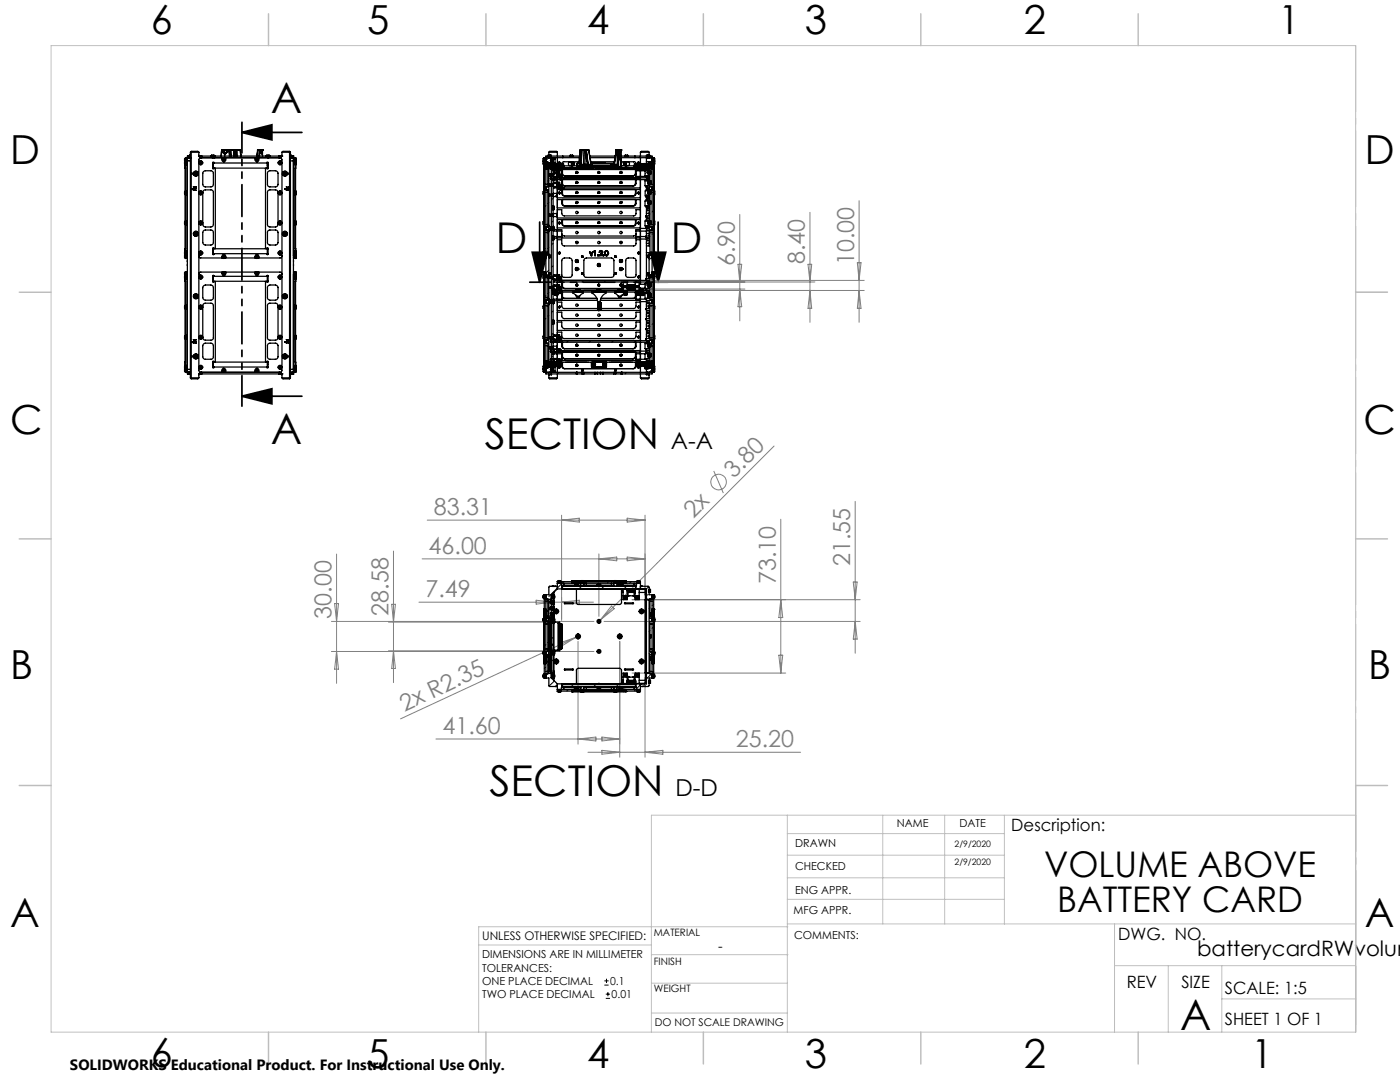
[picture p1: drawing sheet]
<svg xmlns="http://www.w3.org/2000/svg" width="279mm" height="216mm" viewBox="0 0 279 216" stroke-linecap="round" stroke-linejoin="round" font-family="sans-serif">
<defs><g id="words">
<g font-size="8.5">
<text x="54" y="22.6">A</text>
<text x="98.9" y="50.6">D</text>
<text x="133.9" y="50.6">D</text>
<text x="54" y="88.7">A</text>
<text x="96.8" y="89.7">SECTION</text>
<text x="97.7" y="158.7">SECTION</text>
<text x="235.5" y="205.4">A</text>
</g>
<g font-size="8">
<text x="30.1" y="6.8">6</text>
<text x="73.3" y="6.9">5</text>
<text x="117.2" y="6.9">4</text>
<text x="160.6" y="6.9">3</text>
<text x="204.3" y="6.9">2</text>
<text x="255.1" y="6.9">1</text>
<text x="2.1" y="32.7">D</text>
<text x="272.4" y="32.7">D</text>
<text x="2.1" y="86.5">C</text>
<text x="272.1" y="86.5">C</text>
<text x="2.1" y="135.6">B</text>
<text x="273.1" y="135.6">B</text>
<text x="2.1" y="185.1">A</text>
<text x="272.4" y="185.1">A</text>
<text x="30.1" y="213">6</text>
<text x="73.3" y="213">5</text>
<text x="117.2" y="213">4</text>
<text x="160.6" y="213">3</text>
<text x="204.3" y="213">2</text>
<text x="249.7" y="213">1</text>
</g>
<g font-size="7.1">
<text x="208.4" y="174.9">VOLUME ABOVE</text>
<text x="211" y="182">BATTERY CARD</text>
</g>
<g font-size="4.7" fill="#808080">
<text x="146.7" y="53.1" transform="rotate(-90 146.7 53.1)">6.90</text>
<text x="160.6" y="52.7" transform="rotate(-90 160.6 52.7)">8.40</text>
<text x="170.5" y="52.9" transform="rotate(-90 170.5 52.9)">10.00</text>
<text x="146.5" y="95.6" transform="rotate(-45 146.5 95.6)">3.80</text>
<text x="86.6" y="102.8">83.31</text>
<text x="138.4" y="103.6" transform="rotate(-45 138.4 103.6)">2x</text>
<text x="85.5" y="110.5">46.00</text>
<text x="169.7" y="113" transform="rotate(-90 169.7 113)">21.55</text>
<text x="84.9" y="119.1">7.49</text>
<text x="154.8" y="116.5" transform="rotate(-90 154.8 116.5)">73.10</text>
<text x="66.2" y="123.5" transform="rotate(-90 66.2 123.5)">30.00</text>
<text x="77.5" y="122.9" transform="rotate(-90 77.5 122.9)">28.58</text>
<text x="80.7" y="142" transform="rotate(-25 80.7 142)">2x R2.35</text>
<text x="88.3" y="146.4">41.60</text>
<text x="146.9" y="149.1">25.20</text>
</g>
<g font-size="4.7">
<text x="133.9" y="89.7">A-A</text>
<text x="134.8" y="158.7">D-D</text>
</g>
<text font-size="4.2" x="238.9" y="190.8">batterycardRWvolum</text>
<g font-size="3.4">
<text x="201.8" y="165.9">Description:</text>
<text x="223.2" y="187.6">DWG. NO.</text>
<text x="224.9" y="197.2">REV</text>
<text x="235.8" y="197.2">SIZE</text>
<text x="244.4" y="198.4">SCALE: 1:5</text>
<text x="244.4" y="204.6">SHEET 1 OF 1</text>
</g>
<text font-size="3" x="14" y="213.5">SOLIDWORKS Educational Product. For Instructional Use Only.</text>
<text font-size="2.8" x="143.3" y="189.7">-</text>
<text font-size="2.4" x="96.2" y="187.5">UNLESS OTHERWISE SPECIFIED:</text>
<g font-size="2.2">
<text x="179" y="165.1">NAME</text>
<text x="191.5" y="165.1">DATE</text>
<text x="158.7" y="169">DRAWN</text>
<text x="158.7" y="173.5">CHECKED</text>
<text x="158.7" y="178.3">ENG APPR.</text>
<text x="158.4" y="182.4">MFG APPR.</text>
<text x="96.2" y="191.2">DIMENSIONS ARE IN MILLIMETER</text>
<text x="158.5" y="187.4">COMMENTS:</text>
<text x="96.2" y="193.9">TOLERANCES:</text>
<text x="96.2" y="196.5">ONE PLACE DECIMAL</text>
<text x="121.8" y="196.5">0.1</text>
<text x="96.2" y="199.2">TWO PLACE DECIMAL</text>
<text x="122.1" y="199.2">0.01</text>
</g>
<text font-size="2.1" x="130.7" y="204.6">DO NOT SCALE DRAWING</text>
<g font-size="2">
<text x="130.5" y="186.8">MATERIAL</text>
<text x="130.5" y="192.5">FINISH</text>
<text x="130.5" y="198">WEIGHT</text>
</g>
<g font-size="1.8">
<text x="190.5" y="172.6">2/9/2020</text>
<text x="190.5" y="169">2/9/2020</text>
</g>
</g></defs>
<g fill="none" stroke="#808080" stroke-width=".2">
<path d="M116.6 57.7h32.1M130.5 56.3h32.1M130.5 58h42M130.5 56h42M147.3 52.7h.7l-.4 3.6zM147.6 42.8v21.2M147.6 57.7l.4 3.5h-.7zM161.3 52.7h.7l-.4 3.6zM161.6 42.4v21.9M161.6 58l.4 3.5h-.7zM171.1 52.4h.7l-.4 3.6zM171.4 58l.4 3.5h-.7z"/>
<path d="M171.4 40v24.3M142.5 94l1.9 4.4M154.5 89l-35.2 35.2M67.2 110.6v25.7M78.5 110v26.2M84.2 111.5h44.5M85.3 103.8h43.4M107 119.8l3.6 .4-3.6 .3zM112.1 102.8v21M112.1 103.8l3.5-.4v.8zM119.5 110.5v12.5M119.5 111.5l3.6-.3v.7z"/>
<path d="M125.2 111.2l3.5 .3-3.5 .4zM125.2 103.4l3.5 .4-3.5 .4zM126.2 119.7h45.5M128.7 102.8v15.9M155.8 103.6v30.7M155.8 119.7l.4 3.5h-.8zM170.3 116.1h.8l-.4 3.6zM170.7 100v30.4M66.1 124h52.4M66.1 130h52.4M66.8 120.4h.8l-.4 3.6zM67.2 130l.4 3.5h-.8z"/>
<path d="M77.5 124.1h32.1M77.5 129.9h32.1M78.2 120.6h.7l-.4 3.5zM78.5 129.9l.4 3.5h-.7zM83.6 120.2h34.8M111.5 128.3l3.4-1.1-3 1.8zM112.1 120.2l3.5-.4v.7zM114.9 127.2l-35 16.2M115.4 127l-.5 .2M115.4 128v20.5M120.5 124h51.2M122 120.9l.6 .6-2.8 2.2z"/>
<path d="M123.7 128v23.1M126.2 134.3h30.6M128.7 135.3v15.8M155.4 130.7h.8l-.4 3.6zM170.7 124l.4 3.5h-.8zM87 147.5h36.7M115.4 147.5l3.5-.4v.7zM117.3 150.1h42.5M120.1 147.1l3.6 .4-3.6 .3zM120.1 149.7l3.6 .4-3.6 .4zM128.7 150.1l3.6-.4v.8z"/>
<circle cx="143.4" cy="96.2" r="1.56"/>
</g>
<g fill="none" stroke="#000" stroke-width=".2">
<path d="M108.5 36.9v.1M108.9 36.5l-.3 .4M109.5 35.9l-.2 .3M109.8 31.2l-1.2 1.2M110.4 39.6l-.4 .3M111.1 34.4l-1.1 1M111.2 38.8l-.5 .4M112.1 33.3l-.4 .5M114.4 35.5l-.3 .3M116.5 33.5l-.4 .3M119 35.5l-.4 .3M120.9 33.5l-.3 .3"/>
<path d="M123.4 35.5l-.3 .3M125.4 33.5l-.3 .3M127.8 31.2l-.3 .3M127.9 35.5l-.3 .3M129.4 38.6l-.6 .5M129.4 34l-.7 .7M129.7 33.7l-.2 .2M129.7 38.2l-.2 .2M130.5 37.4l-.5 .5M130.6 32.9l-.6 .6M108.5 50.4h.1M108.5 59.4h.1"/>
<path d="M108.5 41.4v.1M108.5 45.9h.1M108.9 59l-.3 .3M108.9 41l-.3 .3M108.9 50l-.3 .3M109.1 45.3l-.5 .6M109.5 58.4l-.2 .2M109.5 40.4l-.2 .2M109.5 44.9l-.2 .2M109.5 49.4l-.2 .2M109.5 53.9l-.9 .9M110.4 44.1l-.4 .3"/>
<path d="M110.4 48.6l-.4 .3M110.4 53.1l-.4 .3M111.1 56.8l-1.1 1.1M112 56l-.3 .3M114.4 58l-.3 .3M116.5 56l-.4 .3M118.9 58l-.6 .6M120.9 56l-.3 .3M123.7 57.7l-.9 .9M125.4 56l-.3 .3M127.9 58l-.3 .3M129.3 43.1l-.3 .3"/>
<path d="M129.4 56.5l-.7 .6M129.7 42.7l-.2 .2M129.7 47.2l-.3 .3M129.7 56.2l-.2 .1M130.5 42l-.4 .3M130.5 50.9l-1 1M130.5 55.4l-.4 .3M130.5 59.9l-.6 .6M130.5 41.9h.1M130.5 59.8v.1M130.5 46.4l-.4 .4M130.6 55.3l-.1 .1"/>
<path d="M108.5 72.8v.1M108.5 63.9h.1M108.5 68.3v.1M108.9 63.5l-.3 .3M109 67.9l-.4 .4M109.1 72.3l-.5 .5M109.5 71.9l-.2 .2M109.5 62.9l-.2 .2M109.5 67.4l-.2 .2M110.4 62.1l-.4 .3M110.4 66.5l-.4 .4M110.4 71l-.4 .3"/>
<path d="M111.6 74.3l-.3 .3M113.4 68l-.3 .3M117.9 68l-.3 .3M122.4 68l-.3 .3M125.1 74.3l-.4 .3M126.9 68l-.3 .3M128.9 70.4l-.2 .2M129.3 65.6l-.3 .3M129.7 60.6l-.2 .3M129.7 65.1l-.2 .2M129.7 69.6l-.3 .4M130.5 64.4l-.4 .3"/>
<path d="M130.5 73.4l-1.3 1.2M130.5 68.8l-.4 .4M130.5 64.3v.1M112 116.5l-2.5 2.5M112.5 116.1l-.3 .3M116.5 116.5l-1 1M117.1 116l-.4 .4M120.8 116.8l-.8 .7M121.6 116l-.5 .4M125.2 116.8l-.7 .7M125.9 116.1l-.3 .3M129.5 117.1l-.5 .4"/>
<path d="M108.5 124.5h.1M108.5 129h.1M108.9 124.1l-.3 .3M108.9 133.1l-.3 .3M108.9 128.6l-.3 .3M109.5 123.5l-.5 .5M109.5 128l-.2 .2M109.5 132.5l-.2 .2M110.4 122.7l-.4 .3M110.4 127.2l-.4 .3M110.4 131.7l-.4 .3M110.6 135.9l-1 1"/>
<path d="M113.4 137.6l-.3 .3M114.5 136.5l-.7 .7M117.9 137.6l-.4 .4M119 136.5l-.7 .7M122 137.9v.1M122.4 137.6l-.3 .3M123.5 136.5l-1 .9M126.9 137.6l-.3 .3M128 136.5l-1 .9M129.7 121.3l-.2 .2M129.7 125.8l-.2 .2M130 130l-.5 .5"/>
<path d="M130 134.5l-1 1M130.5 120.5l-.4 .4M130.5 134l-.4 .3M130.5 125.1l-.4 .3M130.5 129.4l-.4 .5M130.5 125h.1M120.6 196.6h.9M120.6 195.7h.9M120.9 199.2h.8M120.9 198.4h.8M121 195.3v.8M121.3 197.9v.9"/>
</g>
<path d="M48.3 26.4l6-1.5v3zM48.3 26.4h12M106.2 50.3h3l-1.5 6zM107.7 44.3v12M129.9 50.3h3l-1.6 6zM131.3 44.3v12M48.3 79.1l6-1.5v3zM48.3 79.1h12" fill="none" stroke="#000" stroke-width=".35"/>
<path d="M48.3 24.4v56.6" fill="none" stroke="#000" stroke-width=".35" stroke-dasharray="6.3 1.3 1.3 1.3 1.3 1.3" stroke-dashoffset=".3"/>
<path d="M133.4 56.3h-27.7" fill="none" stroke="#000" stroke-width=".35" stroke-dasharray="6.3 1.3 1.3 1.3 1.3 1.3" stroke-dashoffset="2.1"/>
<path d="M270.6 9.1v49.2M270.6 58.3v49.2M270.6 107.5v49.2M270.6 156.7v49.2" fill="none" stroke="#c0c0c0" stroke-width=".2" stroke-dasharray="15.2 1.3 1.3 1.3" stroke-dashoffset="2.1"/>
<g fill="none" stroke="#c0c0c0" stroke-width=".2">
<path d="M10.2 9.1h260.3v196.9h-260.3zM270.5 58.3h6.4M270.5 156.7h6.4M157.1 162.7v43.3M157.1 175.2h43.3M157.1 170.6h43.3M157.1 166.3h43.3M157.1 179.5h43.3M176.2 162.7v21.7M188.5 162.7v21.7M200.4 162.7v21.7M270.6 162.7h-140.6v43.3"/>
<path d="M95.5 188.6h34.5M130 196.2h27.1M130 190.5h27.3M157.1 184.4h113.4M157.2 184.9h-61.7v21.1M222.4 184.4v21.6M222.4 192.7h48.1M233.2 192.7v13.3M243.8 199.3h26.7M243.8 192.7v13.3M130 202.1h27.1"/>
</g>
<g fill="none" stroke="#c0c0c0" stroke-width=".3">
<path d="M53.6 2.8v6.3M97 2.8v6.3M140.4 2.8v6.3M183.8 2.8v6.3M227.2 2.8v6.3M3.8 58.3h6.4M270.5 58.3h6.4M3.8 107.5h6.4M270.5 107.5h6.4M3.8 156.7h6.4M270.5 156.7h6.4M53.6 206v6.3"/>
<path d="M97 206v6.3M140.4 206v6.3M183.8 206v6.3M227.2 206v6.3"/>
</g>
<g fill="#000">
<path d="M48.3 26.4l6-1.5v3zM48.3 79.1l6-1.5v3z"/>
<path d="M129.9 50.3h3l-1.6 6zM106.2 50.3h3l-1.5 6z"/>
</g>
<g fill="none" stroke="#000" stroke-width=".25">
<path d="M36.9 32.8v.7h.1M37 32.8v5.3M37 38.8v5.3M37 31.5h.1M37 32.1h.1M37 32.9h.1M37 38.9h.1M37 38.1h.1M37 31.5h1h-.1M37 31.5v.4M37 31.9v.2M37 31.9h.1"/>
<path d="M37 31.5l-.2 .2 .1 .5M37 32.1l-.1 .1a.43 .43 0 0 0 .1 .7M37 32.1v.4M37 32.5v.4M37 32.5h.1M37 38.5v.4M37 38.5h.1M37 38.1v.4M37 38.1l-.2 .2v.4l.2 .2M37 31.9v19.2M37 31.9h.4M37.4 32h.1"/>
<path d="M37.4 31.5h.1M37.4 31.5v.4M37.4 31.9v42M37.4 32.1h.6M37.5 31.5h.1M37.5 31.2h.1M37.5 31.2l-.1 .3M37.5 31.2v.3M37.5 31.5h.4M37.5 31.2h.4M37.7 31.1h.3l-.1 .1M37.7 31.1v.1"/>
<path d="M37.9 31.2v.3M37.9 31.5h.1M38 30.9l-.3 .2M38 30.3l.2 .1M38 30.3v45.2M38 30.3l.2-.1h1.3l.2 .2M38.2 30.4h1.5M38.2 30.4v45M38.3 37.7h.3M38.3 37.7h.1M38.3 37.7h.2M38.5 37.7h.1"/>
<path d="M38.6 37.7h-.1M38.6 37.7h.1M38.6 37.3h.1M38.6 38h.1M38.6 37.3l.2 .3M38.6 34.6a.46 .46 0 0 0 .5 .5 .46 .46 0 0 0 .4-.5M38.6 34.6a.46 .46 0 0 1 .5-.4 .46 .46 0 0 1 .4 .4M38.6 34.6h.1M38.7 37.3l.4 .7M38.7 34.6a.39 .39 0 0 1 .4-.3 .39 .39 0 0 1 .4 .3M38.7 34.6a.39 .39 0 0 0 .4 .5 .39 .39 0 0 0 .4-.5M38.7 37.3h.1"/>
<path d="M38.7 37.3l.2 .3M38.8 37.6h.1M38.8 37.6l-.2 .4M38.9 34.5v.2M38.9 34.7l.2 .2M38.9 37.6h.1M38.9 37.6l.2 .4M38.9 37.6l-.2 .4M39.1 37.3h.1M39.1 37.3l-.2 .3M39.1 38h.1M39.1 34.4l-.2 .1"/>
<path d="M39.1 34.4l.2 .1M39.3 34.7l-.2 .2M39.3 34.5v.1M39.3 34.6v.1M39.3 34.6h.1M39.5 34.6h.1M39.7 30.4v.8l.5 .3M39.7 31.2h.1M39.8 31.2h.1M39.8 31.6l.3-.1h15.8l.3 .2 .1 42.3-.3 .3h-16l-.3-.3v-42.2zM39.8 31.2v.2M39.8 31.2h.3"/>
<path d="M39.9 32.6h.2M39.9 32.4v.2M39.9 32.6h.1M39.9 32.4h.1M39.9 38.6h.2M39.9 38.4v.2M39.9 38.4h.1M39.9 38.6h.1M40.1 32.3v.1M40.1 32.3l.1 .1M40.1 32.3l-.2 .1M40.1 32.3h.1"/>
<path d="M40.1 32.3a.21 .21 0 0 0-.2 .2 .21 .21 0 0 0 .2 .2M40.1 32.3a.21 .21 0 0 1 .2 .2 .21 .21 0 0 1-.2 .2M40.1 32.6h.1M40.1 32.7v.2M40.1 32.1a.39 .39 0 0 0-.4 .4 .39 .39 0 0 0 .4 .4M40.1 32.1v.2M40.1 32.1a.39 .39 0 0 1 .4 .4 .39 .39 0 0 1-.4 .4M40.1 38.3l.1 .1M40.1 38.3l-.2 .1M40.1 38.3a.21 .21 0 0 0-.2 .2 .21 .21 0 0 0 .2 .2M40.1 38.3a.21 .21 0 0 1 .2 .2 .21 .21 0 0 1-.2 .2M40.1 38.6h.1"/>
<path d="M40.1 38.3v.1M40.1 38.7v.2M40.1 38.1a.39 .39 0 0 0-.4 .4 .39 .39 0 0 0 .4 .4M40.1 38.1v.2M40.1 38.1a.39 .39 0 0 1 .4 .4 .39 .39 0 0 1-.4 .4M40.1 31.2h.1M40.1 31.2v.3M40.1 32.4h.1M40.1 38.4h.1M40.2 31.2h.1M40.2 32.4h.1M40.2 32.5v.1"/>
<path d="M40.2 32.6h-.1M40.2 38.5v.1M40.2 38.4h.1M40.2 38.5h.1M40.2 32.5h.1M40.2 32.6h.1M40.2 32.4l.1 .1M40.2 32.4v.1M40.2 38.6h-.1M40.2 38.4l.1 .1M40.2 38.4v.1M40.2 38.6h.1"/>
<path d="M40.3 32.5l-.1 .1M40.3 38.5l-.1 .1M40.3 31.2v.3h-.1M40.3 31.2h15.4M40.6 38l.3-.1h1.3l.4 .4v6.6l-.3 .4h-1.3l-.5-.3v-6.6zM40.6 34.2l.3-.1h1.3l.3 .2 .1 2.6-.2 .3-1.5 .1-.4-.3v-2.4zM42.1 31.1h.4M42.1 31.1l.2-.2h.4l.2 .2M42.1 31.1v.1M42.3 31.5h.1M42.5 31.1h.4M42.5 31.1v.1"/>
<path d="M42.5 33.1h.1M42.6 33.5h.1M42.6 32.5h.1M42.6 32.5v1M42.6 33.5h10.8M42.6 32.5h10.8M42.7 31.5h.1M42.7 32.5v-.2l-.2 .1v1.3h.2v-.2M42.9 31.1v.1M43 33.5v16.1M44.3 29.9h.1M44.2 29.9l-.1 1.3z"/>
<path d="M44.2 30h.2M44.2 30h.1M44.3 31.5l.1 .1M44.4 30.1l.1 .4 .3 .2M44.4 30.1h.1M44.4 30h.1M44.4 30v.1M44.4 29.9v.1M44.4 29.9h.1M44.4 29.9l-.2 .1M44.5 30.1a.43 .43 0 0 0 .3 .6 .43 .43 0 0 0 .5-.5v-.1M44.5 30.1h.1"/>
<path d="M44.5 29.9v.1M44.5 30v.1M44.6 30.1a.4 .4 0 0 0 .3 .5 .4 .4 0 0 0 .4-.5M44.6 30.1h.1M44.6 30h.1M44.6 32h.1M44.6 31.8v.2M44.6 31.8h.1M44.6 30v.1M44.6 29.9l.1 .1M44.6 29.9v.1M44.6 29.9l-.1 .1"/>
<path d="M44.7 32h.1M44.7 31.7l.1 .1M44.7 31.7l-.1 .1M44.7 31.7a.22 .22 0 0 0-.2 .2 .22 .22 0 0 0 .2 .2M44.7 31.7a.21 .21 0 0 1 .2 .2 .21 .21 0 0 1-.2 .2M44.7 31.7h.1M44.7 32.1v.2M44.7 31.5v.2M44.7 31.5a.39 .39 0 0 1 .3 .4 .39 .39 0 0 1-.3 .4M44.7 31.5a.39 .39 0 0 0-.4 .4 .39 .39 0 0 0 .4 .4M44.7 30.1a.29 .29 0 0 0 .3 .3 .29 .29 0 0 0 .3-.3M44.7 30h.7"/>
<path d="M44.7 30v.1M44.8 32h-.1M44.8 31.8v.1M44.8 32h.1M44.8 31.9v.1M44.8 31.8h.1M44.8 31.9h.1M44.8 30.7v.5M45.1 31.5l-.2 .1M45.3 30h.1M45.3 30.1h.1M45.3 30v.1"/>
<path d="M45.4 30.1l-.1 .4-.5 .2M45.4 30h.2M45.4 30.1h.1M45.4 30h.1M45.4 29.9h.1M45.4 29.9l-.1 .1M45.4 29.9v.1M45.4 29.9h.2M45.6 30h.1M45.6 29.9h.1M45.6 29.9v.1M45.6 30l.2 1.2"/>
<path d="M45.7 29.9h.1M45.7 29.9h.3M45.7 30l.2 1.2M45.9 29.9v.1M45.9 29.9l.1 .1M45.9 30l.2 1.2M45.9 29.9h.1M46 30h.1M46 29.9l.2 1.3M46 29.9v.1M46 29.9h.1M46.1 29.9v.1"/>
<path d="M46.1 29.9h.5M46.1 30h.5M46.1 30l-.1 .4M46.6 29.9v.1M46.6 29.9h.3M46.6 30h.3M46.6 30v1.2M46.9 30h.1M46.9 29.9h.1M46.9 30l.1 1.2M46.9 30l-.1 1.2M46.9 29.9h.2"/>
<path d="M47 30l.1 1.2M47.1 29.9l.1 .1M47.1 29.9v.1M47.1 30v1.2M47.2 29.9h.1M47.2 30v1.2M47.3 30h.6M47.3 29.9v.1M47.3 30v1.2M47.9 29.9l.1 .1M47.9 29.9v.1M47.9 30h.1"/>
<path d="M47.9 29.9h.1M47.9 30l.2 1.2M48 29.9l.2 1.3M50.9 31.5l.1 .1M51.2 31.8v.2M51.2 31.8h.1M51.2 32h.1M51.3 31.7l.1 .1M51.3 31.7l-.1 .1M51.3 31.7a.21 .21 0 0 0-.2 .2 .21 .21 0 0 0 .2 .2M51.3 31.7a.22 .22 0 0 1 .2 .2 .22 .22 0 0 1-.2 .2M51.3 32h.1"/>
<path d="M51.3 32.1v.2M51.3 31.5a.39 .39 0 0 0-.4 .4 .39 .39 0 0 0 .4 .4M51.3 31.5v.2M51.3 31.5a.39 .39 0 0 1 .3 .4 .39 .39 0 0 1-.3 .4M51.3 31.7h.1M51.4 30.4l-.1 .8M51.4 29.9l-.1 1.3M51.4 32h-.1M51.4 31.8v.1M51.4 31.8h.1M51.4 32h.1M51.4 31.9v.1"/>
<path d="M51.4 30h.1M51.4 31.9h.1M51.4 29.9h.1M51.5 30h.3M51.5 30l-.1 1.2M51.5 29.9l-.1 .1M51.5 29.9v.1M51.7 31.5l-.2 .1M51.8 30h.1M51.8 29.9v.1M51.8 29.9h.1M51.8 30l-.1 1.2"/>
<path d="M51.9 29.9v.1M51.9 29.9h.1M51.9 30h.1M51.9 30l-.1 1.2M52 29.9v.1M52 29.9h.1M52 29.9l.2 .1M52 30.1l.2 .5M52 30.1l.2 .6 .2-.6M52 30h.1M52 30.1h.1M52 30v.1"/>
<path d="M52.2 30.1h.1M52.2 30h.1M52.2 30.1l-.1 .3M52.2 30v.1M52.2 29.9v.1M52.2 30.1l-.1 .5M52.2 29.9l.2 .1M52.3 29.9v.1M52.3 29.9h.1M52.3 29.9l.1 .1M52.3 30.1v.5h-.2M52.3 30.1h.1"/>
<path d="M52.3 30v.1M52.4 30h.1M52.4 29.9v.1M52.4 29.9v1.3M53 33.5v16.1M53.1 31.1h.4M53.1 31.1l.2-.2h.4l.2 .2M53.1 31.1v.1M53.3 32.5v-.2l.2 .1v1.3h-.2v-.2M53.3 31.5h.1M53.4 32.5h.1M53.4 33.5h.1"/>
<path d="M53.4 32.5v1M53.4 33.1h.1M53.4 33h.1M53.4 32.8h.1M53.5 31.1h.4M53.5 31.1v.1M53.5 34.2l.3-.1h1.3l.4 .3v2.4l-.3 .4-1.4 .1-.4-.2v-2.6zM53.6 38l1.5-.1 .4 .3v6.6l-.3 .5h-1.5l-.3-.4v-6.6zM53.9 31.1v.1M55.7 31.2h.1M55.7 31.2v.3h.1M55.7 38.6h.2"/>
<path d="M55.7 38.4v.2M55.7 38.6h.1M55.7 38.4h.1M55.7 32.6h.2M55.7 32.4v.2M55.7 32.6h.1M55.7 32.4h.1M55.8 31.2h.1M55.8 31.2v.3M55.8 38.4h-.1M55.8 38.6h.1M55.8 31.2h.3"/>
<path d="M55.8 38.3h.1M55.9 38.3l-.2 .1M55.9 38.3h-.1M55.9 38.6h.1M55.9 38.3l.1 .1M55.9 38.3a.21 .21 0 0 0-.2 .2 .21 .21 0 0 0 .2 .2M55.9 38.3a.21 .21 0 0 1 .2 .2 .21 .21 0 0 1-.2 .2M55.9 38.7v.2M55.9 38.1a.39 .39 0 0 0-.4 .4 .39 .39 0 0 0 .4 .4M55.9 38.1v.2M55.9 38.1a.39 .39 0 0 1 .4 .4 .39 .39 0 0 1-.4 .4M55.9 32.3l.1 .1"/>
<path d="M55.9 32.3l-.2 .1M55.9 32.3a.21 .21 0 0 0-.2 .2 .21 .21 0 0 0 .2 .2M55.9 32.3a.21 .21 0 0 1 .2 .2 .21 .21 0 0 1-.2 .2M55.9 32.6h.1M55.9 32.7v.2M55.9 32.1v.2M55.9 32.1a.39 .39 0 0 1 .4 .4 .39 .39 0 0 1-.4 .4M55.9 32.1a.39 .39 0 0 0-.4 .4 .39 .39 0 0 0 .4 .4M55.9 32.3h.1M56 38.5v.1M56 32.5v.1M56 38.5h.1"/>
<path d="M56 32.5h.1M56 38.6h-.1M56 38.4v.1M56 38.4h.1M56 38.6h.1M56 32.6h-.1M56 32.4v.1M56 32.6h.1M56 32.4h.1M56.1 31.2h.1M56.1 31.2v.2M56.2 31.2h.1"/>
<path d="M56.3 30.4l-.1 .8-.4 .3M56.3 30.4h1.5M56.4 34.6a.46 .46 0 0 0 .5 .5 .46 .46 0 0 0 .4-.5M56.4 34.6a.46 .46 0 0 1 .5-.4 .46 .46 0 0 1 .4 .4M56.4 34.6h.1M56.5 34.6a.39 .39 0 0 0 .4 .5 .39 .39 0 0 0 .4-.5M56.5 34.6a.39 .39 0 0 1 .4-.3 .39 .39 0 0 1 .4 .3M56.6 34.6l.1 .1M56.6 34.6h.1M56.7 34.5l-.1 .1M56.7 34.5v.1M56.7 34.7l.2 .2"/>
<path d="M56.7 34.6v.1M56.8 37.7h.3M56.8 37.7h.1M56.9 34.4l-.2 .1M56.9 34.4l.2 .1M56.9 37.7h-.1M56.9 37.7h.1M57 37.7h.1M57.1 34.7l-.2 .2M57.1 34.5v.2M57.1 37.7h-.1M57.1 37.7h.1"/>
<path d="M57.1 37.3h.1M57.1 38h.1M57.1 37.3l.3 .3M57.2 37.3h.1M57.2 37.3l.2 .3M57.3 34.6h.1M57.4 37.6h.1M57.4 37.6l-.3 .4M57.4 37.6v.1M57.4 37.6l.2 .4M57.4 37.6l-.2 .4M57.4 37.6l.3 .4"/>
<path d="M57.6 37.3h.1M57.6 38h.1M57.6 37.3l-.2 .3M57.7 37.3h-.1M57.7 37.3l-.3 .3M57.8 30.4v45M57.9 30.3l-.1 .1M57.9 30.3v45.2M57.9 30.3l-.1-.1h-1.3l-.2 .2M58 30.9l.2 .2M58 32.1h.6M58 31.5h.1"/>
<path d="M58.1 31.5h-.1h.9M58.1 31.5h.3M58.1 31.2h.3M58.1 31.2v.3M58.2 31.1h-.2l.1 .1M58.2 31.1v.1M58.4 31.5h.1M58.4 31.2h.1M58.4 31.2v.3M58.5 31.5h.1M58.5 31.2l.1 .3M58.5 31.2h.1"/>
<path d="M58.5 31.2v.3M58.6 32h.1M58.6 31.5v.4M58.6 31.9v42M58.6 31.9h.3M58.9 38.9h.1M58.9 38.1h.1M58.9 32.1h.1M58.9 32.9h.1M58.9 31.5h.1M58.9 31.5v.4M58.9 38.5v.4"/>
<path d="M58.9 38.5h.1M58.9 38.1l.2 .2v.4l-.2 .2M58.9 38.1v.4M58.9 32.1v.4M58.9 32.5h.1M58.9 32.5v.4M58.9 32.1l.2 .1a.43 .43 0 0 1-.2 .7M58.9 31.5l.2 .2v.5M58.9 31.9v.2M58.9 31.9h.1M58.9 31.9v19.2M59 32.8v5.3"/>
<path d="M59 38.8v5.3M59 32.8v.7h-.1M108.5 32.2l-.1 .5 .1 .1M108.5 33.5h.1M108.5 38.1l-.1 .2v.4l.1 .1M108.6 32.5l-.1 17.6-.1 .2v.4l.1 .1M108.6 38.5v.4M108.6 31.5l-.2 .2v.4l.2 .2M108.6 31.5v.4M108.6 31.9v.4M108.6 32.3v.2M108.6 31.9h.1"/>
<path d="M108.6 38.5h.1M108.6 32.5h.1M108.6 32.3h.1M108.6 38.1v.4M108.6 32.5h-.1v18.1M108.6 31.5v20M108.9 32.9h.1M108.9 33.2h.1M108.9 32.8h2.2M108.9 32.6l2.8 .2v.6h-1M108.9 32.4v.1M108.9 33.1h.1"/>
<path d="M108.9 33.5h.1M108.9 37.9h.4v7.4h-.4M108.9 38.4h.4M108.9 36.8h.4M108.9 32.3h.4v.2M108.9 33.5h1.7M108.9 33.7h.1M108.9 32.3h.1M108.9 33.8h.1M109 32.3h.1M109 33.8h.1M109 32.6h.1"/>
<path d="M109 32.8h.1M109 33.7h.1M109 33.5h.1M109 33.3h-.1M109 33.3h.1M109 32.8h2.5v.5h-2.5M109 32.3v.5M109 33.3v.5M109 33.1h.1M109 33.1h2.5M109 33h2.1M109 32.8v.5"/>
<path d="M109.3 31.1h.3M109.3 31.1v.1M109.3 32.6h.1M109.3 33.5v.2M109.3 32.5v.1M109.3 33.7v3.6h-.4M109.3 32.5h.7M109.3 33.7h.2M109.5 31.5h.1M109.5 33.5v.2M109.5 32.5v.1M109.5 30.4l.2-.2h1.3l.2 .2"/>
<path d="M109.5 30.4h1.7M109.5 30.4v.5M109.5 33.7v38.4M109.6 30.9l.4 .2M109.6 30.9l-.3 .2M109.6 30.9v.2M109.6 31.1h.4M109.7 37h.1M109.7 34.8h.1M109.7 36.8h.3M109.7 37h.3M109.7 34.8h.3"/>
<path d="M109.7 36.8h.1M109.8 31.5h.1M109.9 35.7h.1M109.9 33.7h.1M109.9 35.2l.1 .1M109.9 35.2h.1M109.9 31h.1v.2M109.9 32v.1M110 31.5h.1M110 32v.1M110 36.9h.1M110 31.1v.1"/>
<path d="M110 31.5v1.1M110 33.5v38.8M110 33.5h.1M110 35.2h-.1M110 33.5h.4M110 34.9h.1M110 35h-.3l.3 .1M110 38.8h-.3h.3M110 38.9h.1M110 31.5h.7M110 39h-.3l.3 .1M110 33.6l-.1 .1"/>
<path d="M110 35.6l-.1 .1M110.4 33.5h.1M110.4 31.5v.5h-.5v.1h.5v.5M110.4 35.8h.1M110.4 33.8h.1M110.4 33.9h.1M110.4 35.9h.1M110.4 34.1h1.7M110.4 38.6h.8M110.4 32.5h.3M110.4 34.6h1v.7h-.8M110.4 33.5v38.7"/>
<path d="M110.4 31.6h.3M110.4 36.6h.8v.6h-.8M110.4 39.2h.8M110.4 35.2v.6M110.4 33.5v.3M110.4 34.7l.1 .4zM110.4 36.7l.1 .4zM110.4 38.7l.1 .4zM110.5 35.8h-.1M110.5 35.2v.5M110.5 35.7h-.1v.2M110.5 33.5l.1 .3h-.2"/>
<path d="M110.5 33.7l-.1 .2M110.5 35.7l.1 .1M110.6 34.6v-.2h1.1v.6M110.6 35.2v.6M110.6 36.6v-.2h1.1v1.1M110.6 37.2v.3h1.4M110.6 35.5h18.9v1.6h-.8v-1l.2-.2 .5 .5M110.6 34.5v.1M110.6 35.8h18.9M110.6 36.5v.1M110.6 35.8h.1M110.6 33.8h.1"/>
<path d="M110.6 34.6h.1M110.6 33.4h.1M110.6 36.6h.8v.7h-.8M110.6 33.4v.1M110.6 35.2v.1M110.6 36.6h.1M110.6 37.2v.1M110.6 35.3h.1M110.6 37.3v.1M110.7 35.8h.1M110.7 33.8h.1M110.7 32.8v-.1h1.8v.5"/>
<path d="M110.7 33.4v.1M110.7 32.5v.1M110.7 31.5l.1 .2M110.7 31.5v.1M110.7 32.6h-.7M110.7 31.6l.1 .1M110.8 32.4l-.1 .2M110.8 31.7v.7M110.8 32.4l-.1 .1M111.1 33.4l.6 .1M111.1 33.4h.1M111.1 32.7l.1 .1"/>
<path d="M111.1 33v.3M111.1 33.3h.1M111.1 33h.1M111.1 32.8h.1M111.1 32.7h.1M111.1 35.8h.1M111.1 33.8h.1M111.2 32.8h.5M111.2 34.9h.2M111.2 34.7h.2M111.2 35.1h.2M111.2 35h.2"/>
<path d="M111.2 37.1h.2M111.2 36.9h.2M111.2 36.8h.2M111.2 37h.2M111.2 34.8h.2M111.2 34.6v.6h-.8M111.2 33.8v.3zM111.2 39.8h.9v1l.5 .3h13.8l.5-.3v-1h.9M111.2 30.4v.8M111.2 31.5v1.1M111.2 34.1v.3M111.2 35.8v.6"/>
<path d="M111.2 37.5v8.3M111.2 39.5h16.6M111.2 37.8h.8M111.4 37.7l.6 .1M111.4 37.7h.6M111.4 34.4l.2 .3v.4M111.4 36.4l.2 .3-.2 1M111.5 38.5v.1M111.5 32.5l.1 .1M111.5 32.5a.16 .16 0 0 1 .2-.1 .16 .16 0 0 1 .1 .2M111.5 33.4h.1M111.5 38.6h.1"/>
<path d="M111.6 34.8h.5v.7M111.6 34.8h.4v.7M111.6 35h.2v.5M111.6 36.8h.5v1.1l-.1-1.1h-.4M111.6 37h.2v.9v-.8h-.2M111.6 38.6h.1M111.6 35.1h.4M111.6 35.1l-.2 .4M111.6 38.3l.2 .1-.2 .2M111.6 38.3l-.1 .2 .1 .1M111.6 32.6h.1M111.6 32.3l.2 .1-.1 .2"/>
<path d="M111.6 32.3l-.1 .2 .1 .1M111.6 32.8h.1M111.6 32.3h.1M111.6 38.3h.1M111.7 33.3h.1M111.7 33.2v.1M111.7 32.8v.1M111.7 32.6l-.6 .1M111.7 32.6h.1M111.7 32.9h.1M111.7 33h.1M111.7 33.1h.1"/>
<path d="M111.7 32.8h.1M111.7 32.8l-.1 .6M111.7 35.5v-.4l.1 .4M111.7 33.3l-1.1 .1M111.7 32.6h.2v.9M111.7 37.1h.3M111.7 37.5h.3M111.8 35.8h.1M112 35.8h.1M112.1 37.1h.1v.3l.3 .1M112.1 35.1h.1v.3l.3 .1M112.1 37.8v1l.4 .3h14l.4-.4v-.9h.9"/>
<path d="M112.1 37.7h.1M112.1 37.5h15.7M112.1 37.5h.4M112.1 33.8v.3M112.1 34.8l.5 .3h13.8l.5-.3M112.1 35.8v1l.4 .3h14l.4-.4v-.9M112.1 34.6v.1M112.1 34.7h.1M112.1 34.1v1M112.1 33h.2l.2 .4M112.1 33.2l.1 .2M112.1 34.7l.1 .2"/>
<path d="M112.1 32.9h.2M112.1 33.4h.6M112.1 33.5h.2M112.1 33.2h.1M112.2 33.2l.1 .2M112.2 33.4h.1M112.2 37.7l-.1 .1M112.2 33.4l.1 .1M112.2 37.5v.2M112.3 33.5h.1M112.3 33.8v1l.4 .3M112.3 35.8v1.1l.4 .2"/>
<path d="M112.3 33.4h.1M112.3 32.9h.1M112.3 31.5h3.3M112.3 31.2h3.4M112.3 31.5h-3.7M112.3 31.2h-3.4v43.4h7.3M112.3 32.9l.3 .5M112.3 31.2v.3M112.4 33.4h.1M112.4 33.4v.1M112.4 33.5h.1M112.5 33.1h2.6"/>
<path d="M112.5 32.8h-.4v.7M112.5 33.3v.1M112.5 33.4h.1M112.5 33.4v.1M112.5 37.5h.1M112.5 35.5h.1M112.5 33.5h.1M112.6 33.4h.1M112.7 33.4v.1M112.7 33.5h5.4M112.7 39.1l-.2-.1-.2-.3v-.9h14.5l-.1 1.1-.4 .2M113.7 31.1h.3"/>
<path d="M113.7 31.1l.1-.2h.4l.2 .2M113.7 31.1v.1M113.8 32.3a.41 .41 0 0 0-.4 .4 .41 .41 0 0 0 .4 .4M114 31.1h.4M114 31.1v.1M114.1 32.5h.1M114.1 32.5h.4M114.1 32.5v.6M114.2 32.5v-.2l-.2 .1v.7M114.2 32.3a.41 .41 0 0 1 .4 .4 .41 .41 0 0 1-.4 .4M114.4 31.1v.1M114.5 32.5h.1"/>
<path d="M114.5 32.5l.1 .1M114.5 32.5v.4M114.9 38.4l.2 .2M114.9 36.4a.2 .2 0 0 1 .2-.2 .2 .2 0 0 1 .2 .2 .2 .2 0 0 1-.2 .2M114.9 36.4l.2 .1M114.9 36.4l.2 .2M114.9 34.4l.2 .2M115.1 33.1l.1 .1M115.1 38.6h.1M115.1 38.2l-.1 .1 .1 .3M115.1 38.3l-.1 .1 .1 .2M115.1 38.2a.18 .18 0 0 1 .2 .2 .18 .18 0 0 1-.2 .2"/>
<path d="M115.1 38.3h.2l-.2 .3M115.1 38.2a.19 .19 0 0 1 .2 .2 .19 .19 0 0 1-.2 .2M115.1 38.2l-.2 .2M115.1 36.5h.1M115.1 36.2l-.1 .2 .1 .1M115.1 36.3l-.1 .1 .1 .1M115.1 36.2l.2 .2-.2 .2M115.1 36.3h.2l-.2 .2M115.1 34.5h.1M115.1 34.2l-.1 .2 .1 .1M115.1 34.3l-.1 .1 .1 .1M115.1 34.2v.1a.18 .18 0 0 1 .2 .2 .18 .18 0 0 1-.2 .1"/>
<path d="M115.1 34.5v.1M115.1 34.3l.2 .1-.2 .1M115.1 34.2a.19 .19 0 0 1 .2 .2 .19 .19 0 0 1-.2 .2M115.1 34.2l-.2 .2M115.1 33.1h.1M115.1 32.7h.1M115.1 32.7v.4M115.1 34.2v.1M115.1 34.6h.1M115.1 36.2v.1M115.1 38.2v.1M115.2 32.6l-.1 .1"/>
<path d="M115.2 33.2h.1M115.2 32.6h.1M115.2 32.6h.3M115.2 33.2h.3M115.5 32.6l.1 .1M115.5 32.6h.2M115.5 33.2h.3M115.6 32.5l-.1 .1M115.6 32.3h-3.1l-.4 .4M115.6 33.1l-.1 .1M115.6 32.7h.3M115.6 33.1h.3"/>
<path d="M115.6 32.4l-.1 .2M115.6 32.4v.1M115.6 32.7v.4M115.6 32.4h.2M115.7 32.6l.2 .1M115.8 29.9l-.2 2.6M115.8 32.4l-.1 .2M115.8 32.4l.2 .1M115.8 33.2h.3M115.8 30l-.2 2.4M115.9 29.9l-.1 .1M115.9 29.9h.1"/>
<path d="M115.9 33.1l-.1 .1M115.9 33.1h.1M115.9 32.9h.1M115.9 32.9v.2M116 32.8h.5M116 32.8l-.1 .1M116 32.8l.1 .1M116 32.5l-.1 .2M116 33.1l.1 .1M116 30l-.2 2.4M116 30h.2M116.1 29.9h.1"/>
<path d="M116 33.1h.5M116 32.9h.5M116 32.9v.2M116.1 32.9h-.1M116.1 29.9l-.3 .1M116.1 33.2h.4M116.1 29.9l.1 .1M116.1 29.9h.4M116.2 30l-.2 2.5M116.2 30h.3M116.5 32.8l.1 .1M116.5 32.8h.2"/>
<path d="M116.5 32.9h.6M116.5 32.9h.1M116.5 33.1v.1M116.5 33.1h.6M116.5 29.9h.1M116.5 29.9h.3M116.5 32.9v.2M116.5 30v2.8M116.5 33.2h.5M116.5 30h.3M116.7 32.8v.1M116.7 32.8h.5"/>
<path d="M116.8 30l-.1 2.8M116.8 30h.1M116.8 29.9v.1M116.8 30l.4 2.8M116.8 29.9h.1M116.9 29.9v.1M116.9 29.9h.1M116.9 30l.4 2.8M117 29.9v.1M117 29.9h.1M117 29.9l.5 .1M117 30h.5"/>
<path d="M117 30l.4 2.8M117 33.2h1M117.1 32.9h.1M117.1 32.9h1M117.1 33.1l-.1 .1M117.1 33.1h1M117.1 32.9v.2M117.2 32.8h.1M117.2 32.8l-.1 .1M117.3 32.8l.1 .1M117.3 32.8h.1M117.4 32.8l.1 .1"/>
<path d="M117.4 32.8h.5M117.5 29.9v.1M117.5 30l.4 2.5M117.5 29.9l.4 2.5M117.7 31.2h5.1M117.8 31.5h4.9M117.9 32.5l.2 .2M117.9 32.8l.1 .1M117.9 32.3h4.7M117.9 32.4l.2 .2M117.9 32.4v.1M118 33.2h.1"/>
<path d="M118 32.9h.3M118 32.9h.1M118 33.2l.1 .3M118.1 33.1l-.1 .1M118.1 32.9h.2M118.1 33.1h.2M118.1 32.9v.2M118.1 33.5h.1M118.1 33.2h4M118.1 32.7h4.4M118.3 33.1l-.2 .1M118.3 33.3h.1"/>
<path d="M118.3 33.1h3.7M118.3 32.9v.2M118.3 33.2l.1 .2M118.3 33.2h.1M118.3 32.5l.1 .1M118.3 33.4h.1M118.3 33.4l.1-.2-.1 .3M118.3 33.5h.1M118.3 33.5h.2M118.4 33.4v.1M118.4 33.2v.2M118.4 32.6h.1"/>
<path d="M118.5 33.5h.1M118.5 33.2l-.1 .2M118.5 32.5v.1M118.7 32.6h.1M118.7 32.6h1.6M118.8 33.2h.1M118.9 33.4v.1M118.9 33.4h.1M118.9 32.5v.1M118.9 33.2v.3M118.9 33.2h.1M119 33.4h.1"/>
<path d="M119 33.2h-.1M119.1 33.2h.1M119.1 33.4h.1M119.1 32.5v.1M119.1 33.2v.3M119.2 33.4h.1M119.2 33.2l-.1 .3M119.2 33.2h.1M119.2 32.5v.1M119.2 33.4v.1M119.3 33.2h.1M119.3 33.4h.1"/>
<path d="M119.3 34.4l.2 .2M119.3 38.4l.2 .2M119.3 36.4l.2 .1M119.3 36.4l.2 .2M119.3 32.5v.1M119.3 33.4v.1M119.3 33.4h.2M119.4 33.4h-.1M119.4 33.2v.3M119.4 33.4h.1M119.5 33.4h.1M119.5 33.2v.3"/>
<path d="M119.5 33.2h.1M119.5 32.5v.1M119.5 34.5h.1M119.5 34.2l-.1 .1 .1 .2M119.5 34.3l-.1 .1 .1 .1M119.5 34.2l.2 .2-.2 .2M119.5 34.3l.2 .1-.2 .1M119.5 34.2l-.2 .2M119.5 38.6h.1M119.5 38.2l-.1 .1 .1 .3M119.5 38.3l-.1 .1 .1 .2M119.5 38.2l.2 .1-.2 .3"/>
<path d="M119.5 38.3h.2l-.2 .3M119.5 38.2l-.2 .2M119.5 36.2l.2 .1-.2 .3M119.5 36.5h.1M119.5 36.3h.2l-.2 .2M119.5 36.2l-.1 .1 .1 .2M119.5 36.3l-.1 .1 .1 .1M119.5 36.2l-.2 .2M119.5 34.2v.1M119.5 34.6h.1M119.5 36.2v.1M119.5 38.2v.1"/>
<path d="M119.6 33.2h.1M119.6 34.5l-.1 .1M119.6 33.4v.1M119.6 33.4h.1M119.6 32.5v.1M119.6 33.2v.3M119.7 33.4h.1M119.7 33.2v.3M119.7 33.2h.1M119.7 33.2h.2M119.7 32.5v.1M119.8 33.2h.1"/>
<path d="M119.9 33.4h.1M119.9 32.5v.1M119.9 33.2v.3M119.9 33.2h.1M119.9 33.2h.2M120 33.2h.1M120.1 33.2h.1M120.1 33.4h.1M120.1 32.5v.1M120.1 33.2v.3M120.2 33.2v.3M120.2 33.2h.1"/>
<path d="M120.2 32.5v.1M120.2 33.4h.1M120.2 33.4v.1M120.3 33.2h-.1M120.3 32.6h.1M120.5 32.5l.4 .1M120.5 32.5l-2.3 .1M120.5 33.2l.1 .2M120.5 32.5v.1M120.6 33.5h.1M120.6 32.6h.1M120.6 32.6h.2"/>
<path d="M120.6 33.4v.1M120.6 33.2v.2M120.7 33.2h.1M120.7 33.4h.1M120.7 33.3h.1M120.8 33.5h.1M120.8 33.3h.1M120.8 32.6h.1M120.8 33.5h-.3M120.8 32.5v.1M120.8 33.2v.1M120.8 33.2h-.1v.3"/>
<path d="M120.8 33.2h.1M120.8 33.4h.1M120.8 33.2v.2M120.9 33.5h5.5M120.9 33.5h.1M121 33.2l-.1 .3M122 33.1l.1 .1M122 33.1h.1M122 32.9h.1M122 33.1h.3M122 32.9v.2M122.1 33.2h.1"/>
<path d="M122.1 33.2h.3M122.3 33.1l.1 .1M122.3 33.1h.3M122.3 32.9h.3M122.3 32.9v.2M122.4 32.9h-.1M122.4 32.9h.3M122.4 32.9h-.4M122.4 33.2h.4M122.5 32.8l-.1 .1M122.5 32.8h.1M122.6 32.6h-4.5v.1"/>
<path d="M122.6 33.1l.2 .1M122.6 32.9v.2M122.6 32.8l.1 .1M122.6 32.8h.6M122.7 31.8v.1M122.7 32.9h-.1M122.8 33.2h.2M122.8 33.2h.1M123 30h.1M123 30h.2M123 29.9l-.1 .5M123 30l-.1 .3"/>
<path d="M123 29.9h.1M123 29.9v.1M123 30l-.5 2.8M123.1 29.9v.1M123.1 29.9l-.1 .1M123.1 30l-.5 2.8M123.2 29.9v.1M123.2 29.9h.2M123.2 32.8v.1M123.2 30v2.8M123.2 32.8h.2M123.2 30h.2"/>
<path d="M123.4 32.8l-.1 .1M123.4 30v2.8M123.4 30h.1M123.4 32.8h.1M123.4 30.6v1.5M123.4 32.8l-.7 .1M123.4 30h.2M123.4 30v2.2M123.4 29.9v.1M123.4 32.2v.6M123.5 29.9l.1 .1M123.5 29.9l-.1 .1"/>
<path d="M123.5 29.9h.4M123.6 31.6l-.2 .6M123.6 30v1.6M123.6 31.6l.3 .5M123.7 38.4l.2 .2M123.7 36.4a.21 .21 0 0 1 .2-.2 .21 .21 0 0 1 .2 .2 .21 .21 0 0 1-.2 .2M123.7 36.4l.2 .1M123.7 36.4l.2 .2M123.7 34.4l.2 .2M123.9 32.1v.4M123.9 30v2.1M123.9 30h.1"/>
<path d="M123.9 29.9v.1M123.9 29.9h.1M123.9 33.1v.1M123.9 33.1v.1h-1.1M123.9 32.5h.1M123.9 31.5h2.8M123.9 31.2h2.8M123.9 38.2l.2 .1-.2 .3M123.9 38.6h.1M123.9 38.3h.2l-.2 .3M123.9 38.2l-.1 .2 .1 .2M123.9 38.3h-.1l.1 .3"/>
<path d="M123.9 38.2a.19 .19 0 0 1 .2 .2 .19 .19 0 0 1-.2 .2M123.9 38.2l-.2 .2M123.9 36.2l.2 .1-.2 .3M123.9 36.5h.1M123.9 36.3h.2l-.2 .2M123.9 36.2l-.1 .2 .1 .1M123.9 36.3h-.1l.1 .2M123.9 34.2l.2 .2-.2 .2M123.9 34.5v.1M123.9 34.5h.1M123.9 34.3l.2 .1-.2 .1M123.9 34.2l-.1 .2 .1 .1"/>
<path d="M123.9 34.3l-.1 .1 .1 .1M123.9 34.2a.19 .19 0 0 1 .2 .2 .19 .19 0 0 1-.2 .2M123.9 34.2l-.2 .2M123.9 32.3h2.7l.3 .4M123.9 33.1h.1M123.9 31v1.5M123.9 33.1h2.7M123.9 29.9v3.2M123.9 34.2v.1M123.9 34.6h.1M123.9 36.2v.1M123.9 38.2v.1"/>
<path d="M124.5 32.5h.1M124.5 32.5h.4M124.5 32.5l-.1 .1M124.5 32.5v.4M124.6 31.1h.4M124.6 31.1l.2-.2h.4l.2 .2M124.6 31.1v.1M124.8 32.5v-.2l.2 .1v.7M124.8 32.3a.41 .41 0 0 0-.4 .4 .41 .41 0 0 0 .4 .4M124.9 32.5h.1M124.9 32.5v.6M125 31.1h.4"/>
<path d="M125 31.1v.1M125.2 32.3a.41 .41 0 0 1 .4 .4 .41 .41 0 0 1-.4 .4M125.4 31.1v.1M126.4 33.4h.1M126.4 33.4v.1M126.5 33.4h.1M126.5 33.1h.1M126.5 33.5h.1M126.5 33.4v.1M126.6 32.8h.3v.7M126.6 33.3v.2M126.7 31.5h3.8"/>
<path d="M126.7 31.2h3.4v43.4h-7.2M126.7 31.2v.3M126.8 33.4h.1M126.8 33.5h.1M126.8 33.4v.1M126.8 33.8v1l-.5 .3M126.8 35.8l-.1 1.1-.4 .2M126.9 34.8h.1M126.9 33h.1M126.9 32.9h.1M126.9 33.4l-.2 .1M126.9 33.2l-.1 .2"/>
<path d="M126.9 33.2h.1M126.9 32.9h-.2l-.2 .5M126.9 33h-.1l-.3 .4M126.9 34.7v.1M126.9 34.7h.1M126.9 35.2v.3M126.9 33.8v.3M126.9 34.6v.1M126.9 34.1h1.8M126.9 35.2h1.9M126.9 34.1v1.1M127.3 38.5l.1 .1"/>
<path d="M127.3 32.5a.16 .16 0 0 1 .2-.2 .16 .16 0 0 1 .1 .3h-.2M127.3 32.5v.1M127.4 32.8h.1M127.4 33.3h.1M127.4 33.3l2.7 .2M127.4 38.6h.1M127.4 32.6h-.3v.9M127.4 32.6h.1M127.4 32.8v.1M127.4 33.5h.1M127.4 32.6l.6 .1M127.4 33.1h.1"/>
<path d="M127.4 33h.1M127.4 32.9h.1M127.4 33.3v.1M127.4 38.3l.2 .1-.2 .2M127.4 38.3l-.1 .1 .1 .2M127.4 32.3l.2 .1-.2 .2M127.4 32.3l-.1 .1v.2M127.4 32.3h.1M127.4 38.3h.1M127.5 33.4h.1M127.5 33.1h2.5M127.8 33.8v1.7"/>
<path d="M127.8 30.4l.2-.2h1.3l.2 .2M127.8 30.4h1.7M127.8 30.4v.8M127.8 31.5v1.1M127.8 35.8v9.8M127.8 33.4h.2M128 33.4h.1M128 32.7l-.6 .1M128 33.4l-.6 .1M128 32.7h.1M128 33.1h.1M128 33.3h.1"/>
<path d="M128 33h.1M128 33h2M128 32.8v.2M128 33.1h2M128.3 32.8v-.1h-1.7v.5M128.3 33.4v.1M128.9 39.1l-.1 .1 .3 .3M128.9 37.1l-.1 .1 .3 .3M128.9 35.1l-.1 .1 .3 .3M129 37.4v.6M129 39.4v.6h.5M129 35.4v.1"/>
<path d="M129 33.8v.2M129 32.3v.3M129 32.3h.5v.2M129 31.5v.8M129 33.5h.1M129 35.8v.2h.5M129 38l.4 .3M129 38h.5M129 34l.4 .4M129 34h.5M129 31.1h.4M129 31.1v.1"/>
<path d="M129.1 31.5h.1M129.1 39.5v.5M129.1 37.5v.5M129.1 35.5h.1M129.1 35.8v.2M129.1 33.5h.1M129.1 33.8v.2M129.1 37.5h.4v1.6h-.7v-1l.2-.2 .4 .4v.8M129.1 39.5h.4v1.6h-.8v-1l.2-.2 .5 .5M129.2 31h-.2v.2M129.2 31.5h.1M129.3 36.5h.1"/>
<path d="M129.3 34.5h.1M129.3 36.6h.1M129.3 36.4v.1M129.3 34.6h.1M129.3 34.4v.1M129.3 36.3v.8M129.4 38.4v.2M129.4 38.5v.1M129.4 36.3v.2zM129.4 34.3v.2zM129.4 36.6h.1M129.4 34.6h.1"/>
<path d="M129.4 38.6h.1M129.4 36.5v.1M129.4 34.5h.1M129.4 38.3v.2M129.4 38.3l.1 .2M129.4 36.4v.1M129.4 34.4v.1M129.4 38.5h.1M129.4 34.4h.1M129.4 36.4h.1M129.4 36.5h.1M129.4 30.9l.4 .2"/>
<path d="M129.4 30.9l-.4 .2M129.4 38.3l.1 .3M129.4 36.4l.1 .1M129.4 34.4l.1 .1M129.4 31.1h.4M129.4 30.9v.2M129.5 38.6h.1M129.5 38.6h-.1M129.5 36.5v.1M129.5 36.5l-.1 .1M129.5 34.5v.1M129.5 38.3v.2z"/>
<path d="M129.5 36.4v.1M129.5 34.4v.1M129.5 38.5v.1M129.5 38.5h.1M129.5 36.5h.1M129.5 34.5h.1M129.5 33.8h-18.9v-.3h18.9v1.6h-.8v-1l.2-.2 .4 .4v.8M129.5 32.3h.1M129.5 33.5v.2h.2M129.5 32.5v.1M129.5 34.6h.1M129.5 36.6h.1"/>
<path d="M129.5 32.5h.2M129.5 30.4v.5M129.6 31.5h.1M129.7 32.6h.1M129.7 33.5v.2M129.7 32.5v.1M129.7 33.7v3.6h.4M129.7 38.6h.1M129.7 34.6h.1M129.7 34.7h.1M129.7 36.8h.4M129.7 38.8h.1"/>
<path d="M129.7 38.1h.1M129.7 36.1h.1M129.7 34h.1M129.7 36.6h.1M129.7 38.2h.1M129.7 36.2h.1M129.7 34.2h.1M129.7 34.1h.1M129.8 38.1l.2 .1v.3M129.8 36.1l.2 .1v.3M129.8 34l.2 .2v.3M129.8 38.1h.1"/>
<path d="M129.8 38.2l.1 .1-.1 .3M129.8 38.1v.1M129.8 38.6v.2M129.8 36.1h.1M129.8 36.2l.1 .1-.1 .3M129.8 36.1v.1M129.8 36.6h.1M129.8 34v.1M129.8 34.2l.1 .1-.1 .3M129.8 34.1v.1M129.8 34.6v.1M129.8 38.6h.1"/>
<path d="M129.8 34.6h.1M129.8 31.1v.1M130 38.5l-.2 .3M130 36.5l-.2 .3v-.2M130 34.5l-.2 .2M130 38.5l-.2 .1M130 36.5l-.2 .1M130 34.5l-.2 .1M130 38.4h.1M130 32.8h.1M130 32.8l.1 .5M130.1 33.3h.1"/>
<path d="M130.1 32.3h.1M130.1 33.8h.1M130.1 32.4v.1M130.1 32.6h.1M130.1 32.8h.1M130.1 33.7h.1M130.1 33.5h.1M130.1 32.5h.1M130.1 32.8h-2.6v.5h2.6M130.1 33.2h.1M130.1 32.9h.1M130.1 33h.1"/>
<path d="M130.1 32.4h.1M130.1 33.1h.1M130.1 32.6l-2.7 .2v.6h.9M130.1 32.8l-.1 .1M130.1 37.9h-.4v7.4h.4M130.1 32.3h-.4v.2M130.5 32.5h.1v1h-.1M130.5 31.9h.1M130.5 38.5h.1M130.5 32.5h.1M130.5 32.3h.1M130.5 31.5v20"/>
<path d="M130.5 32.3v.2M130.5 38.1v.4M130.5 38.5v.4M130.5 38.9h.1M130.5 38.1h.1M130.5 31.5l.2 .2v.4l-.2 .2M130.5 31.9v.4M130.5 31.5v.4M130.5 38.1l.2 .2v.4l-.2 .1M130.5 33.5v16.1M130.6 32.2l.1 .5-.1 .1M36.9 55.6v.5h.1"/>
<path d="M37 50.8l-.2 .2v.4l.2 .2M37 44.8v5.3M37 55.6v5.4M37 54.9h.1M37 55.7h.1M37 54.2h.1M37 50.1h.1M37 50.9h.1M37 51.6h.1M37 44.1h.1M37 44.9h.1M37 49.6h-.1v.6"/>
<path d="M37 51.1v.4M37 54.3v.4M37 54.9v.4M37 55.3h.1M37 54.9a.46 .46 0 0 0 0 .8M37 55.3v.4M37 54.2v.4M37 54.2v.1M37 54.6h.1M37 54.6v.3M37 54.2a.43 .43 0 0 0 0 .7M37 50.5h.1"/>
<path d="M37 50.1v.4M37 50.1l-.2 .2v.4l.2 .2M37 50.5v.4M37 51.2h.1M37 50.9v.3M37 51.2v.4M37 51.5v.1M37 44.5h.1M37 44.1v.4M37 44.1l-.2 .2v.4l.2 .2M37 44.5v.4M37 54.7v19.2"/>
<path d="M37 51.5h.4M37 51.1h.4M37 54.7h.4M37 54.3h.4M37.4 52.9h.1M37.4 52.8h.1M37.4 52.1h.1M37.4 52h.1M37.4 54.4h.1M37.4 51.3h.1M38.6 46.6a.46 .46 0 0 1 .5-.4 .46 .46 0 0 1 .4 .4M38.6 46.6a.46 .46 0 0 0 .5 .5 .46 .46 0 0 0 .4-.5"/>
<path d="M38.6 59.1a.46 .46 0 0 1 .5-.4 .46 .46 0 0 1 .4 .4M38.6 59.1a.46 .46 0 0 0 .5 .5 .46 .46 0 0 0 .4-.5M38.6 59.1h.1M38.6 46.6h.1M38.7 46.6a.39 .39 0 0 1 .4-.4 .39 .39 0 0 1 .4 .4M38.7 46.6a.39 .39 0 0 0 .4 .5 .39 .39 0 0 0 .4-.5M38.7 59.1a.39 .39 0 0 1 .4-.4 .39 .39 0 0 1 .4 .4M38.7 59.1a.39 .39 0 0 0 .4 .4 .39 .39 0 0 0 .4-.4M38.9 46.8l.2 .1M38.9 46.5v.3M38.9 59.2l.2 .2M38.9 59v.2"/>
<path d="M39.1 46.4l-.2 .1M39.1 46.4l.2 .1M39.1 58.9l-.2 .1M39.1 58.9l.2 .1M39.3 46.8l-.2 .1M39.3 46.5v.1M39.3 46.6v.2M39.3 59.2l-.2 .2M39.3 59v.1M39.3 59.1v.1M39.3 59.1h.1M39.3 46.6h.1"/>
<path d="M39.5 59.1h.1M39.5 46.6h.1M39.7 51.1l.2 .4 4.5-.1M39.9 44.4v.2M39.9 44.6h.1M39.9 44.4h.1M39.9 44.6l.2 .1M39.9 50.6l.2 .1M39.9 50.4v.2M39.9 50.4h.1M39.9 50.6h.1M39.9 50.6h.2"/>
<path d="M39.9 55.2v.1M39.9 55.3v.1M39.9 55.4l.2 .1M39.9 55.2h.1M39.9 55.2l.1 .1M39.9 55.4h.1M39.9 55.3h.1M40 55.3l-.1 .1M40.1 44.3l.1 .1M40.1 44.3l-.2 .1M40.1 44.3a.21 .21 0 0 0-.2 .2 .21 .21 0 0 0 .2 .2M40.1 44.3a.21 .21 0 0 1 .2 .2 .21 .21 0 0 1-.2 .2"/>
<path d="M40.1 44.3v.1M40.1 44.7v.2M40.1 44.1a.39 .39 0 0 0-.4 .4 .39 .39 0 0 0 .4 .4M40.1 44.1v.2M40.1 44.1a.39 .39 0 0 1 .4 .4 .39 .39 0 0 1-.4 .4M40.1 50.3l.1 .1M40.1 50.3l-.2 .1M40.1 50.3a.21 .21 0 0 0-.2 .2 .21 .21 0 0 0 .2 .2M40.1 50.3a.21 .21 0 0 1 .2 .2 .21 .21 0 0 1-.2 .2M40.1 50.6v.1M40.1 50.3h.1M40.1 50.3v.1"/>
<path d="M40.1 50.7v.2M40.1 50.1a.39 .39 0 0 0-.4 .4 .39 .39 0 0 0 .4 .4M40.1 50.1v.2M40.1 50.1a.39 .39 0 0 1 .4 .4 .39 .39 0 0 1-.4 .4M40.1 55.1h.1M40.1 55.1l-.2 .1M40.1 55.1l.1 .1M40.1 55.1a.21 .21 0 0 1 .2 .2 .21 .21 0 0 1-.2 .2M40.1 55.1a.21 .21 0 0 0-.2 .2 .21 .21 0 0 0 .2 .2M40.1 54.9v.2M40.1 54.9a.39 .39 0 0 1 .4 .4 .39 .39 0 0 1-.4 .4M40.1 55.5v.2"/>
<path d="M40.1 54.9a.39 .39 0 0 0-.4 .4 .39 .39 0 0 0 .4 .4M40.1 44.6v.1M40.1 44.6h.1M40.1 44.4h.1M40.1 50.6h.1M40.1 50.4h.1M40.1 55.4h.1M40.1 55.4v.1M40.2 44.5v.1M40.2 44.4h.1M40.2 50.5v.1M40.2 50.4h.1"/>
<path d="M40.2 50.5h.1M40.2 44.5h.1M40.2 44.6l-.1 .1M40.2 44.4l.1 .1M40.2 44.6h.1M40.2 44.4v.1M40.2 50.6l-.1 .1M40.2 50.4l.1 .1M40.2 50.6h.1M40.2 50.4v.1M40.2 55.2v.2M40.2 55.2h.1"/>
<path d="M40.2 55.4h.1M40.2 55.4l-.1 .1M40.3 44.5l-.1 .1M40.3 50.5l-.1 .1M40.5 46.2l.4-.3h1.3l.3 .2 .1 2.4-.2 .3-.3 .1h-1.1l-.5-.3zM40.5 57.2l.5-.3h1.1l.4 .2 .1 2.4-.2 .3-1.4 .1-.5-.3zM42.6 55.1h.1M42.6 56.1h.1M42.6 49.6h.1M42.6 50.6h.1M42.6 56.1h10.8M42.6 49.6v1"/>
<path d="M42.6 55.1v1M42.6 55.1h10.8M42.6 49.6h10.8M42.6 50.6h10.8M42.7 49.6v-.1h-.2v1.3l.2-.2M42.7 55.1l-.2-.2v1.4l.2-.2M43 56.1v16.1M44.4 54.3h-4.4l-.3 .4M44.5 54.6l.1 .1M44.5 54.6h.1M44.6 51.3h.1M44.6 51.1v.2"/>
<path d="M44.6 51.1h.1M44.6 54.7h.1M44.6 54.7l.1 .1M44.6 54.5l-.1 .1M44.6 54.5h.1M44.6 54.6v.1M44.6 54.5v.1M44.7 51l.1 .1M44.7 51l-.1 .1M44.7 51a.22 .22 0 0 0-.2 .2 .22 .22 0 0 0 .2 .2M44.7 51a.21 .21 0 0 1 .2 .2 .21 .21 0 0 1-.2 .2M44.7 51.3h.1"/>
<path d="M44.7 51.4v.2M44.7 50.8a.39 .39 0 0 0-.4 .4 .39 .39 0 0 0 .4 .4M44.7 50.8v.2M44.7 50.8a.39 .39 0 0 1 .3 .4 .39 .39 0 0 1-.3 .4M44.7 54.4l.1 .1M44.7 54.8h.1M44.7 54.4l-.1 .1M44.7 54.4a.19 .19 0 0 1 .2 .2 .19 .19 0 0 1-.2 .2M44.7 54.4a.19 .19 0 0 0-.2 .2 .19 .19 0 0 0 .2 .2M44.7 54.4h.1M44.7 54.2v.2M44.7 54.2a.37 .37 0 0 1 .4 .4 .37 .37 0 0 1-.4 .4"/>
<path d="M44.7 54.8v.2M44.7 54.2a.37 .37 0 0 0-.4 .4 .37 .37 0 0 0 .4 .4M44.8 51.3h-.1M44.8 51.1v.1M44.8 51.1h.1M44.8 51.3h.1M44.8 51.2v.1M44.8 54.5h.1M44.8 54.7l-.1 .1M44.8 54.7h.1M44.8 54.5v.2M44.8 51.2h.1"/>
<path d="M44.9 51.4h6.1M44.9 54.3h6.1M51.1 54.6l.1 .1M51.1 54.6h.1M51.2 51.1v.2M51.2 51.3h.1M51.2 51.1h.1M51.2 54.5l-.1 .1M51.2 54.7l.1 .1M51.2 54.7h.1M51.2 54.5h.1M51.2 54.6v.1"/>
<path d="M51.2 54.5v.1M51.3 51.3h.1M51.3 51l.1 .1M51.3 51l-.1 .1M51.3 51a.21 .21 0 0 0-.2 .2 .21 .21 0 0 0 .2 .2M51.3 51a.22 .22 0 0 1 .2 .2 .22 .22 0 0 1-.2 .2M51.3 51.4v.2M51.3 50.8v.2M51.3 50.8a.39 .39 0 0 1 .3 .4 .39 .39 0 0 1-.3 .4M51.3 50.8a.39 .39 0 0 0-.4 .4 .39 .39 0 0 0 .4 .4M51.3 54.4l.1 .1M51.3 54.4l-.1 .1"/>
<path d="M51.3 54.4a.19 .19 0 0 1 .2 .2 .19 .19 0 0 1-.2 .2M51.3 54.4a.19 .19 0 0 0-.2 .2 .19 .19 0 0 0 .2 .2M51.3 54.4h.1M51.3 54.8h.1M51.3 54.2v.2M51.3 54.2a.37 .37 0 0 1 .3 .4 .37 .37 0 0 1-.3 .4M51.3 54.8v.2M51.3 54.2a.37 .37 0 0 0-.4 .4 .37 .37 0 0 0 .4 .4M51.4 51.3h-.1M51.4 51.3h.1M51.4 51.1v.1M51.4 51.1h.1"/>
<path d="M51.4 51.2v.1M51.4 54.5v.2M51.4 54.7l-.1 .1M51.4 54.5h.1M51.4 54.7h.1M51.4 51.2h.1M51.6 54.3h4.4l.3 .4M53 56.1v16.1M53.3 49.6v-.1h.2v1.3h-.2v-.2M53.3 55.1v-.2l.2 .1v1.3h-.2v-.2M53.4 56.1h.1M53.4 55.1h.1"/>
<path d="M53.4 49.6h.1M53.4 50.6h.1M53.4 49.6v1M53.4 55.1v1M53.4 57.1l.5-.2h1.1l.5 .3v2.2l-.3 .4-1.3 .1-.5-.2zM53.6 46l1.5-.1 .4 .3v2.2l-.3 .5h-1.3l-.5-.3v-2.3zM55.7 55.3v.1M55.7 55.3h.1M55.7 55.4l.2 .1M55.7 55.2v.1M55.7 55.4h.1M55.7 55.2l.1 .1"/>
<path d="M55.7 55.2h.1M55.7 50.4v.2M55.7 50.6h.1M55.7 50.4h.1M55.7 50.6l.2 .1M55.7 44.4v.2M55.7 44.6h.1M55.7 44.4h.1M55.7 44.6l.2 .1M55.8 55.3l-.1 .1M55.8 44.4h-.1M55.8 44.6h.1"/>
<path d="M55.8 44.3h.1M55.8 44.6l.1 .1M55.9 55.1l-.2 .1M55.9 55.1l.1 .1M55.9 55.1h.1M55.9 55.1a.21 .21 0 0 1 .2 .2 .21 .21 0 0 1-.2 .2M55.9 55.1a.21 .21 0 0 0-.2 .2 .21 .21 0 0 0 .2 .2M55.9 54.9v.2M55.9 54.9a.39 .39 0 0 1 .4 .4 .39 .39 0 0 1-.4 .4M55.9 55.5v.2M55.9 54.9a.39 .39 0 0 0-.4 .4 .39 .39 0 0 0 .4 .4M55.9 50.3l.1 .1"/>
<path d="M55.9 50.3h.1M55.9 50.6v.1M55.9 50.3l-.2 .1M55.9 50.3a.21 .21 0 0 0-.2 .2 .21 .21 0 0 0 .2 .2M55.9 50.3a.21 .21 0 0 1 .2 .2 .21 .21 0 0 1-.2 .2M55.9 50.7v.2M55.9 50.1v.2M55.9 50.1a.39 .39 0 0 1 .4 .4 .39 .39 0 0 1-.4 .4M55.9 50.1a.39 .39 0 0 0-.4 .4 .39 .39 0 0 0 .4 .4M55.9 44.3l.1 .1M55.9 44.3l-.2 .1M55.9 44.3a.21 .21 0 0 0-.2 .2 .21 .21 0 0 0 .2 .2"/>
<path d="M55.9 44.3a.21 .21 0 0 1 .2 .2 .21 .21 0 0 1-.2 .2M55.9 44.3h-.1M55.9 44.7v.2M55.9 44.1a.39 .39 0 0 0-.4 .4 .39 .39 0 0 0 .4 .4M55.9 44.1v.2M55.9 44.1a.39 .39 0 0 1 .4 .4 .39 .39 0 0 1-.4 .4M56 50.5v.1M56 44.5v.1M56 50.5h.1M56 44.5h.1M56 55.4l-.1 .1M56 55.2v.2"/>
<path d="M56 55.4h.1M56 55.2h.1M56 50.4h.1M56 50.4v.1M56 50.6h-.1M56 50.6l-.1 .1M56 50.6h.1M56 44.6l-.1 .1M56 44.4v.1M56 44.6h.1M56 44.4h.1M56.3 51.1l-.3 .4-4.4-.1"/>
<path d="M56.4 59.1a.46 .46 0 0 0 .5 .5 .46 .46 0 0 0 .4-.5M56.4 59.1a.46 .46 0 0 1 .5-.4 .46 .46 0 0 1 .4 .4M56.4 46.6a.46 .46 0 0 0 .5 .5 .46 .46 0 0 0 .4-.5M56.4 46.6a.46 .46 0 0 1 .5-.4 .46 .46 0 0 1 .4 .4M56.4 59.1h.1M56.4 46.6h.1M56.5 59.1a.39 .39 0 0 0 .4 .4 .39 .39 0 0 0 .4-.4M56.5 59.1a.39 .39 0 0 1 .4-.4 .39 .39 0 0 1 .4 .4M56.5 46.6a.39 .39 0 0 0 .4 .5 .39 .39 0 0 0 .4-.5M56.5 46.6a.39 .39 0 0 1 .4-.4 .39 .39 0 0 1 .4 .4M56.6 59.1l.1 .1M56.6 46.6l.1 .2"/>
<path d="M56.6 59.1h.1M56.6 46.6h.1M56.7 59l-.1 .1M56.7 59.2l.2 .2M56.7 59v.1M56.7 59.1v.1M56.7 46.5l-.1 .1M56.7 46.8l.2 .1M56.7 46.5v.1M56.7 46.6v.2M56.9 58.9l.2 .1M56.9 58.9l-.2 .1"/>
<path d="M56.9 46.4l.2 .1M56.9 46.4l-.2 .1M57.1 59.2l-.2 .2M57.1 59v.2M57.1 46.8l-.2 .1M57.1 46.5v.3M57.3 59.1h.1M57.3 46.6h.1M58.6 52.9h.1M58.6 52.8h.1M58.6 52.1h.1M58.6 52h.1"/>
<path d="M58.6 54.4h.1M58.6 51.3h.1M58.6 51.5h.3M58.6 51.1h.3M58.6 54.7h.3M58.6 54.3h.3M58.9 54.2h.1M58.9 55.7h.1M58.9 54.9h.1M58.9 44.9h.1M58.9 44.1h.1M58.9 51.6h.1"/>
<path d="M58.9 50.9h.1M58.9 50.1h.1M58.9 49.6h.1v.6M58.9 51.1v.4M58.9 54.3v.4M58.9 54.2v.4M58.9 54.6h.1M58.9 54.2v.1M58.9 54.6v.3M58.9 54.2a.43 .43 0 0 1 .1 .7M58.9 55.3h.1M58.9 55.3v.4"/>
<path d="M58.9 54.9a.46 .46 0 0 1 0 .8M58.9 54.9v.4M58.9 44.5v.4M58.9 44.5h.1M58.9 44.1l.2 .2v.4l-.2 .2M58.9 44.1v.4M58.9 51.2v.4M58.9 50.9v.3M58.9 51.2h.1M58.9 51.5v.1M58.9 50.5v.4M58.9 50.5h.1"/>
<path d="M58.9 50.1l.2 .2v.4l-.2 .2M58.9 50.1v.4M58.9 54.7v19.2M59 50.8l.1 .2v.4l-.2 .2M59 44.8v5.3M59 55.6v5.4M59 55.6v.5h-.1M108.5 50.6h.1M108.5 49.6h.1M108.5 56.1h.1M108.5 55.1h.1M108.5 54.9l-.1 .2v.4l.1 .1 .1 17.7"/>
<path d="M108.5 44.1l-.1 .2v.4l.1 .1M108.5 55.1v18.1h.1M108.6 54.2v.4M108.6 54.2v.1M108.6 54.6v.4M108.6 54.2a.43 .43 0 0 0 0 .8M108.6 55v.1M108.6 50.6v.2M108.6 44.5v.4M108.6 50.8l-.2 .1a.43 .43 0 0 0 .2 .7M108.6 50.8v.4M108.6 51.2v.4"/>
<path d="M108.6 44.5h.1M108.6 51.2h.1M108.6 54.6h.1M108.6 55h.1M108.6 50.8h.1M108.6 44.1v.4M108.6 51.5v.1M108.6 54.3v20h7.6M108.6 51.5h.3M108.6 54.3h.3M108.9 55.1h.1M108.9 45.9h.4v5h-.4"/>
<path d="M108.9 54.9h.4v5h-.4M108.9 50.4h.4M108.9 55.4h.4M108.9 44.8h.4M108.9 59.4h.4M108.9 46.4h.4M109.3 55.1h.1M109.3 50.6h.1M109.5 44.9l.1 .3h.3M109.5 59.5l.4 .3M109.5 54.8h.1M109.5 45.7h.1"/>
<path d="M109.5 54.4l.1 .4M109.5 51.1l.1 .2M109.6 51.3l-.1 .1M109.6 51h.1M109.6 51.3v.1M109.6 51v.3M109.6 54.8h.1M109.6 54.4v.4M109.6 54.4v.3M109.6 51v.4M109.6 54.7v.1M109.6 54.4h.1"/>
<path d="M109.6 51.4h.1M109.6 51.3l.1 .1M109.6 54.4l.1 .3M109.6 51l.1 .4M109.7 54.7l-.1 .1M109.7 54.4h.1M109.7 54.7v.1M109.7 54.4h-.1M109.7 43h.1M109.7 54.4v.4M109.7 51v.3M109.7 51.4h.1"/>
<path d="M109.7 57.3h.3M109.7 57.5h.3M109.7 43h.3M109.7 57.3h.1M109.7 57.5h.1M109.7 51.3v.1M109.7 51h.1M109.7 54.4v.3M109.7 54.8h.1M109.7 51v.2M109.7 54.4l.1 .4M109.7 51.2v.1"/>
<path d="M109.7 51l.1 .3M109.7 51.2l.1 .1M109.7 54.7l.1 .1M109.8 54.4h.1M109.8 54.4v.4M109.8 51.3h.1M109.8 51h.1M109.8 51v.3M109.8 51h-.1M109.8 51.3l-.1 .1M109.9 45.9l-.4 .3M109.9 45.2v.7"/>
<path d="M109.9 59.8v.7M109.9 45.9h.1M109.9 45.2h.1M109.9 59.8h.1M110 45.4h.1M110 55.2h-.3l.3 .1M110 55.4h.1M110 55.5h-.3h.3M110 57.4h.1M110 42.8h-.3h.3M110 42.9h.1M110.4 45.2h.1"/>
<path d="M110.4 46h.1M110.4 41.1h.1M110.4 41.9h.1M110.4 47.1h.1M110.4 47.9h.1M110.4 58.7h.1M110.4 57.9h.1M110.4 59.8h.1M110.4 45.2l.2 .2v.4M110.4 45.6v.4M110.4 45.2v.4M110.4 45.6h.1"/>
<path d="M110.4 41.1l.2 .2v.4l-.2 .2M110.4 41.5v.4M110.4 41.1v.4M110.4 41.5h.1M110.4 47.1l.2 .2v.4l-.2 .2M110.4 47.5v.4M110.4 47.1v.4M110.4 47.5h.1M110.4 57.9l.2 .2M110.4 58.3v.4M110.4 57.9v.4M110.4 58.3h.1"/>
<path d="M110.4 59.8l.2 .2v.4l-.2 .2M110.4 59.8v.4M110.4 57.1h.8v.6M110.4 42.6h.8M110.4 55.1h.8v.6h-.8M110.4 43.2h.8M110.4 59.7h1.7M110.4 46.1h1.7M110.4 55.2l.1 .4zM110.4 57.2l.1 .4zM110.4 42.7l.1 .4zM110.5 58.6h.3"/>
<path d="M110.5 47.2h1.6M110.6 57.9h.1M110.6 58h.1M110.6 56h18.9v1.6h-.8v-1l.2-.2 .4 .4M110.6 57.1v-.3h1.1v1.2M110.6 55.1v-.3h1.1v.7M110.6 55.7v.6h18.9M110.6 57.7v.6h18.9M110.6 55h.1M110.6 58h18.9v1.5h-.8v-.9M110.6 57h.1M110.6 45.8l-.2 .2"/>
<path d="M110.6 58.3v.2l-.2 .2M110.6 45.8h1.5v.3M110.6 55.7v.1M110.6 55h.8v.7h-.8M110.6 57h.8v.7h-1M110.6 55v.1M110.6 55.7h.1M110.6 57v.1M110.6 57.7h.1M110.6 57.7v.1M110.8 58.3h.1M110.8 58.4v.1"/>
<path d="M110.8 58.5h.1M110.8 58.6h.1M110.8 58.7h.1M110.8 58.8h.1M110.8 58.8v.1M110.8 58.4h.2M110.8 58.6h.2M110.8 58.7h.2M110.8 58.4h.1M110.8 58.7v.1M110.8 58.3v.1M110.8 58.5v.1"/>
<path d="M110.8 58.6v.1M110.8 58.9h.1M111 58.5h-.2M111 58.6h.3M111 58.6l-.2 .1M111 58.8h.3M111 58.8h-.2M111 58.9h.2M111 58.9h-.2h.2M111 58.7l-.2 .1M111 58.6h-.2M111 58.5h.3"/>
<path d="M111 58.4h-.2M111 58.3h-.2M111 58.5h.1M111 58.6h.1M111 58.7h.1M111 58.4h.1M111 58.9h.1M111 58.3h.1M111 58.6v.1M111 58.8h.1M111.2 58.8v.1M111.2 58.8h.1"/>
<path d="M111.2 58.7h.1M111.2 58.6h.1M111.2 58.5h.1M111.2 58.4h.1M111.2 58.3h.1M111.2 58.8l-.4 .1M111.2 58.8h-.4M111.2 58.7h-.4M111.2 58.6h-.4M111.2 58.5h-.4M111.2 58.4l-.4 .1M111.2 58.3h-.4"/>
<path d="M111.2 58.7l-.4 .1M111.2 58.4h-.4M111.2 58.9h.1M111.2 55.2h.2M111.2 55.3h.2M111.2 55.6h.2M111.2 55.5h.2M111.2 57.6h.2M111.2 57.2h.2M111.2 57.5h.2M111.2 57.3h.2M111.2 58.6h.9"/>
<path d="M111.2 59.7v.3M111.2 45.8v.3M111.2 47.2v.3M111.2 59.7v.2h8M111.2 47.8h.9v1l.4 .3h14l.4-.4v-.9h.9M111.2 43.8h.9v1l.4 .3h14l.4-.4v-.9h.9M111.2 41.8h.9v1l.4 .3h14l.4-.4v-.9h.9M111.2 46.1v1.1M111.2 47.5v7.3M111.2 56.3v.5M111.2 58.4v.2M111.2 58.7v.1"/>
<path d="M111.2 58.8v.9M111.2 45.5h16.6M111.2 43.5h16.6M111.2 41.5h16.6M111.3 58.9h-.1M111.3 58.8h-.1M111.3 58.7h-.1M111.3 58.6l-.1 .1M111.3 58.5l-.1 .1M111.3 58.5h-.1M111.3 58.3l-.1 .1M111.3 58.5h.1"/>
<path d="M111.3 58.6h.1M111.3 58.7h.1M111.3 58.3h.1M111.3 58.8h.1M111.3 58.3l-.3 .1M111.3 58.4l-.3 .1M111.3 58.5l-.3 .1M111.3 58.7h-.3M111.3 58.6l-.3 .1M111.3 58.9h-.3M111.3 58.4v.1M111.4 54.8l.2 .4v.4"/>
<path d="M111.4 56.8l.2 .4v.4l-.2 .4M111.5 44.4v.2M111.5 50.4l.1 .2M111.5 57.2h.1M111.5 57.6h.1M111.5 57.2v.4M111.5 44.6h.1M111.6 55.3h.4v.7M111.6 55.2l.5 .1v.7M111.6 55.5h.2v.5M111.6 57.3h.5v.7M111.6 57.5h.2v.5"/>
<path d="M111.6 44.6h.1M111.6 50.6h.1M111.6 55.6h.1M111.6 55.6l-.2 .4M111.6 44.3l.2 .1-.2 .2M111.6 44.3l-.1 .2 .1 .1M111.6 50.3l.2 .1-.2 .2M111.6 50.3l-.1 .2 .1 .1M111.6 50.3h.1M111.6 44.3h.1M111.6 44.6v.1M111.7 55.6v.4"/>
<path d="M111.7 55.6l.1 .4M111.7 57.5l.1 .5M111.8 55.3l-.1 .1 .1-.1M111.8 55.2l-.1-.1 .1 .1M111.8 56.3h.1M111.8 58.3h.1M112 57.3v.7M112 56.3h.1M112 58.3h.1M112.1 58.3v.3M112.1 47.2v.3M112.1 59.7v.2"/>
<path d="M112.1 56.3v1l.5 .3h11.8M112.1 46.6l.2 .4 .3 .1h13.8l.4-.1 .1-.4M112.1 59.1v.2l.4 .2h6.6M112.1 46.1v1.1M112.1 58.6v1.1M112.3 56.3v1l.4 .3M112.3 58.3v1l.4 .2M112.3 51.6l.3-.1h1.1l.4 .3 .1 3.1-.3 .4-1.4 .1-.4-.3v-3.1zM112.7 41.1l-.4-.3v-1h14.5v1l-.5 .3M112.7 45.1l-.2-.1-.2-.3v-.9h14.5l-.1 1.1-.4 .2M114.3 58.3v.2l.8 .6M114.8 52.1h.1"/>
<path d="M114.9 53.7a.27 .27 0 0 0 .2 .2 .27 .27 0 0 0 .3-.2M114.9 57.9h.1M114.9 53.7a.21 .21 0 0 0 .2 .2 .21 .21 0 0 0 .2-.2M114.9 53.7a.25 .25 0 0 1 .2-.3 .25 .25 0 0 1 .3 .3M114.9 57.9v.1M114.9 53.7h.1M114.9 53.7a.19 .19 0 0 0 .2 .2 .19 .19 0 0 0 .2-.2M114.9 53.7a.19 .19 0 0 1 .2-.2 .19 .19 0 0 1 .2 .2M114.9 40.4a.2 .2 0 0 1 .2-.2 .2 .2 0 0 1 .2 .2 .2 .2 0 0 1-.2 .2M114.9 40.4l.2 .2M114.9 44.4a.19 .19 0 0 1 .2-.2 .19 .19 0 0 1 .2 .2 .19 .19 0 0 1-.2 .2M114.9 44.4l.2 .2"/>
<path d="M114.9 58.9l.1 .1M114.9 58.9l.2 .2M114.9 56.9a.19 .19 0 0 1 .2-.2 .19 .19 0 0 1 .2 .2 .19 .19 0 0 1-.2 .2M114.9 56.9l.2 .1M114.9 56.9l.2 .2M114.9 48.3h.4M115 57.9v.1M115 48.2h.2M115.1 59.1l.1 .2h.3l.2-.2M115.1 59.1h.6M115.1 52.3v.1M115.1 51.9a.25 .25 0 0 1 .3 .2 .25 .25 0 0 1-.3 .3"/>
<path d="M115.1 52.3l.2-.2-.2 .2M115.1 52.3h.1M115.1 51.9a.19 .19 0 0 1 .2 .2 .19 .19 0 0 1-.2 .2M115.1 51.9a.21 .21 0 0 0-.2 .2 .21 .21 0 0 0 .2 .2M115.1 51.9a.19 .19 0 0 0-.2 .2 .19 .19 0 0 0 .2 .2M115.1 51.8a.27 .27 0 0 0-.2 .3 .27 .27 0 0 0 .2 .3M115.1 51.8l.3 .2v.2M115.1 52.4h.1M115.1 40.3l-.1 .1 .1 .2M115.1 40.3h.1M115.1 40.3l-.1 .1 .1 .1M115.1 40.3a.18 .18 0 0 1 .2 .1 .18 .18 0 0 1-.2 .2"/>
<path d="M115.1 40.3l.2 .1-.2 .1M115.1 44.6h.1M115.1 44.2l-.1 .1 .1 .3M115.1 44.3l-.1 .1 .1 .2M115.1 44.2a.18 .18 0 0 1 .2 .2 .18 .18 0 0 1-.2 .2M115.1 44.3h.2l-.2 .3M115.1 56.7a.18 .18 0 0 1 .2 .2 .18 .18 0 0 1-.2 .2M115.1 57h.1M115.1 56.8h.2l-.2 .2M115.1 56.7l-.1 .1 .1 .2M115.1 56.8l-.1 .1 .1 .1M115.1 40.5v.1"/>
<path d="M115.1 44.2v.1M115.1 51.9h.1M115.1 53.4h.1M115.1 53.9v.1M115.1 56.7v.1M115.1 57v.1M115.3 53.5l-.3-.1-.1 .3M115.3 53.7h.1M115.3 53.7l-.2-.2 .3 .2M115.4 57.7h.2l.3 .2M115.4 57.7h-.3l-.2 .2M115.4 57.7l.3 .2"/>
<path d="M115.4 57.7h.1M115.4 57.7l-.4 .2M115.4 53.7h.1M115.4 52.1h.1M115.7 57.9h.2M115.7 57.9v.1M115.9 57.9v.1M116.1 51.2l.1 .1M116.2 54.4h.1M116.2 51.3h.1M116.2 51l.2 .2-.2 .1M116.2 51l-.1 .1 .1 .2"/>
<path d="M116.2 54.4l-.1 .1 .1 .2M116.2 54.4l.1 .1M116.2 54.4l.2 .2-.2 .1M116.2 51h.1M116.2 54.7v.1M116.4 58.3v.2l-.7 .6M116.7 51.6l.3-.1h5l.3 .1 .2 .3-.1 3.2-.3 .3-5.4-.1-.2-.3v-3.1zM117.7 50.3l.3 .7M117.7 50.3h.1M117.7 50.3l.3 .6 .3-.6M117.8 50.3l.2 .5M117.8 50.3h-.1"/>
<path d="M118 51h.1M118 50.8v.2M118.1 58.3v.2a2.07 2.07 0 0 1 1.2 1.8h.5a1.9 1.9 0 0 1 1.1-1.8v-.2M118.2 50.3h.1M118.2 50.3l-.2 .5M118.3 50.3l-.3 .7M118.3 50.3h.1M118.6 50.1h.1M118.6 50v.1M118.6 50h.2M118.7 50.1v.9h.1M118.8 51h.1"/>
<path d="M118.8 50.1h-.1M118.8 50v.1M118.8 50v1M119.1 57.9l.2-.1h.5l.1 .1M119.1 57.9h.8M119.1 57.9v.1M119.2 52.9h.1M119.3 50.9v.1M119.3 50.9h.1M119.3 44.4l.2 .2M119.3 40.4l.2 .2M119.3 56.9l.2 .1"/>
<path d="M119.3 56.9l.2 .2M119.3 51h.1M119.4 50.9l-.1 .1M119.4 50.9h.1M119.5 53.1h.1M119.5 52.7l.3 .2-.3 .2M119.5 53.1l.2-.3-.2 .3M119.5 52.7a.18 .18 0 0 1 .2 .2 .18 .18 0 0 1-.2 .2M119.5 52.7a.21 .21 0 0 0-.2 .2 .21 .21 0 0 0 .2 .2M119.5 52.7a.18 .18 0 0 0-.2 .2 .18 .18 0 0 0 .2 .2M119.5 44.6h.1M119.5 44.2l-.1 .1 .1 .3"/>
<path d="M119.5 44.3l-.1 .1 .1 .2M119.5 44.2l.2 .1-.2 .3M119.5 44.3h.2l-.2 .3M119.5 44.2l-.2 .2M119.5 40.3h-.1l.1 .3M119.5 40.3h.1M119.5 40.3l-.1 .1 .1 .1M119.5 40.3l.2 .1-.2 .2M119.5 40.3l.2 .1-.2 .1M119.5 40.2l-.2 .2M119.5 56.7l-.1 .1 .1 .2M119.5 56.8l-.1 .1 .1 .1"/>
<path d="M119.5 56.7l.2 .1-.2 .3M119.5 56.8h.2l-.2 .2M119.5 56.7l-.2 .2M119.5 57h.1M119.5 40.5v.1M119.5 44.2v.1M119.5 52.7h.1M119.5 56.7v.1M119.5 57v.1M119.6 40.5l-.1 .1M119.6 51h.6M119.6 50.3h.1"/>
<path d="M119.7 50.3h-.1M119.7 51h.1M119.7 50.3h.1M119.7 51h-.1M119.7 53a.24 .24 0 0 0-.1-.3 .24 .24 0 0 0-.3 .2 .24 .24 0 0 0 .2 .2M119.8 50.9h.4M119.8 50.9l-.1 .1M119.8 52.9h.1M119.8 59.9h8M119.9 50l.3 .3M119.9 50l-.2 .1-.1 .2M119.9 50.1l-.2 .2"/>
<path d="M119.9 50.1l.2 .2M119.9 50.1h.1M119.9 50v.1M119.9 50.1l.3 .2M119.9 57.9v.1M119.9 50.6h.1M119.9 50.6l-.3 .4M120 50.6h.1M120 50.6l-.3 .4M120 50.7l-.2 .2M120.1 50.3l-.2 .3M120.1 50.3h.1"/>
<path d="M120.2 50.3l-.2 .3M120.2 50.3h.1M120.2 50.3l-.2 .4M120.2 50.9v.1M120.4 50.9l.1 .1M120.4 50.9h.1M120.5 50.9h.1M120.5 50.9h-.1M120.5 50.9v.1M120.6 50.9l-.1 .1M120.7 50.5l.1 .4 .2 .1M120.7 50.5h.1"/>
<path d="M120.8 50.5v.4l.2 .1M120.8 50.5h.1M120.8 50.5v.3l.2 .1M121 50l.3 .2 .1 .3M121 50l-.2 .1-.1 .4M121 51h.1M121 50.1l.2 .1 .1 .3M121 50.1h.2l.1 .4M121 50.1h.1M121 50v.1M121 50.1l-.2 .1v.3M121 50.9v.1"/>
<path d="M121 50.1h-.1l-.1 .4M121.2 50.8h.1M121.2 50.8l-.2 .1M121.3 50.5l-.1 .3M121.3 50.5h.1M121.3 50.8l-.3 .2M121.3 50.5v.3M121.4 50.5l-.1 .4-.3 .1M122.7 58.3v.2l.7 .6M122.7 51.2l.1 .1M122.8 54.4h.1M122.8 51.3h.1"/>
<path d="M122.8 51l.2 .2-.2 .1M122.8 51l-.1 .1 .1 .2M122.8 54.4l.1 .1M122.8 54.4l.2 .2-.2 .1M122.8 54.4l-.1 .1 .1 .2M122.8 51h.1M122.8 54.7v.1M123.2 57.9a.54 .54 0 0 1 .9 0M123.2 57.9h.1M123.2 57.9v.1M123.3 57.9a.4 .4 0 0 1 .4-.2 .4 .4 0 0 1 .4 .2M123.3 57.9v.1"/>
<path d="M123.4 59.1l.1 .2h.4l.1-.2M123.4 59.1h.6M123.6 52.1h.1M123.7 53.7a.23 .23 0 0 0 .2 .2 .23 .23 0 0 0 .2-.2M123.7 53.7a.25 .25 0 0 1 .2-.2 .25 .25 0 0 1 .3 .2M123.7 53.7a.25 .25 0 0 0 .2 .2 .25 .25 0 0 0 .3-.2M123.7 53.7h.1M123.7 52v.2l.2 .2M123.7 40.4a.21 .21 0 0 1 .2-.2 .21 .21 0 0 1 .2 .2 .21 .21 0 0 1-.2 .2M123.7 40.4l.2 .2M123.7 56.9a.2 .2 0 0 1 .2-.2 .2 .2 0 0 1 .2 .2 .2 .2 0 0 1-.2 .2M123.7 56.9l.2 .1"/>
<path d="M123.7 56.9l.2 .2M123.7 44.4a.2 .2 0 0 1 .2-.2 .2 .2 0 0 1 .2 .2 .2 .2 0 0 1-.2 .2M123.7 44.4l.2 .2M123.8 53.7a.18 .18 0 0 0 .1 .2 .18 .18 0 0 0 .2-.2M123.8 53.7a.18 .18 0 0 1 .1-.2 .18 .18 0 0 1 .2 .2M123.8 48.3h.3M123.8 48.2h.2M123.9 51.9a.21 .21 0 0 1 .2 .2 .21 .21 0 0 1-.2 .2M123.9 51.9a.19 .19 0 0 1 .2 .2 .19 .19 0 0 1-.2 .2M123.9 51.9h.1M123.9 51.8l-.2 .2 .2 .3M123.9 51.8h.1"/>
<path d="M123.9 51.8l-.1 .3 .1-.2M123.9 51.9a.19 .19 0 0 0-.1 .2 .19 .19 0 0 0 .1 .2M123.9 51.8a.27 .27 0 0 1 .3 .3 .27 .27 0 0 1-.3 .3M123.9 40.3l.2 .1-.2 .2M123.9 40.6h.1M123.9 40.3l.2 .1-.2 .1M123.9 40.3h.1M123.9 40.3l-.1 .1 .1 .2M123.9 40.3l-.1 .1 .1 .1M123.9 56.7l.2 .1-.2 .3M123.9 57h.1M123.9 56.8h.2l-.2 .2"/>
<path d="M123.9 56.7l-.1 .2 .1 .1M123.9 56.8h-.1l.1 .2M123.9 44.2l.2 .1-.2 .3M123.9 44.6h.1M123.9 44.3h.2l-.2 .3M123.9 44.2l-.1 .2 .1 .2M123.9 44.3h-.1l.1 .3M123.9 40.5v.1M123.9 44.2v.1M123.9 52.3h.1M123.9 53.4h.1M123.9 53.9v.1"/>
<path d="M123.9 56.7v.1M123.9 57v.1M123.9 51.8l.1 .1M124 53.5l-.2-.1-.1 .3M124.1 57.9h.1M124.1 57.9v.1M124.1 58.9l-.1 .2M124.1 53.7h.1M124.1 53.7l-.2-.2 .3 .2M124.2 53.7h.1M124.2 57.4h.2M124.2 57.1v.3"/>
<path d="M124.2 56.8v.3M124.2 57.1h.2M124.2 52.1h.1M124.2 56.8h.1M124.4 57.4h.8M124.4 56.8h-.3l.1 .6M124.4 58v-1.6h.8v1.6M124.5 57.3h.6M124.5 57.1h.6M124.5 57.1v.2M124.5 57.3v.1M124.6 58.9h.1"/>
<path d="M124.6 58.8h.1M124.6 58.7v.1M124.6 58.7h.1M124.6 58.6h.1M124.6 58.8v.1M124.6 58.6v.1M124.6 58.9h.3M124.6 58.5l.1 .1M124.7 58.3v.2l-.7 .6M124.7 58.6h.3M124.7 58.3h.3M124.9 58.9h-.3"/>
<path d="M124.9 58.8h-.3M124.9 58.7l-.3 .1M124.9 58.7h-.3M124.9 58.6h-.3M124.9 58.6h.1M124.9 58.9h.1M124.9 58.8h.1M124.9 58.7h.1M124.9 58.7v.1M124.9 58.6v.1M124.9 58.8v.1M124.9 58.6l-.3 .1"/>
<path d="M124.9 58.8l-.3 .1M125 58.3v.2M125 58.5l-.3 .1M125 58.3h.1M125 58.5v.1M125 51.6l.4-.1h1l.5 .3v3.2l-.2 .3-1.4 .1-.4-.3v-3.2zM125.1 57.1v.2M125.1 57.3l-.1 .1M125.1 58.3h.1M125.1 58.5l-.1 .1M125.1 58.3v.2M125.2 57.5l.1 .2h.4"/>
<path d="M125.2 57.3h.3M125.2 57.1h.6M125.2 56.9l.1 .2M125.2 57.3h.1M125.2 56.9l.1 .1M125.3 57v.4M125.3 57.1v.1M125.3 56.9h.3M125.3 57.2l.1 .1M125.4 57.3l-.1 .1M125.4 56.9l.1 .5M125.4 56.9v-.1l.1 .4"/>
<path d="M125.4 57l.2 .4M125.4 56.8l.1 .4M125.5 57.2l.1 .1M125.6 57.3h.3M125.6 56.8l.1 .2M125.6 56.9l.1 .1M125.7 57.1l.1 .3M125.7 57v.1M125.7 57v.4M125.7 57.7v.3M125.7 57.7h.6M125.7 57.1v.3"/>
<path d="M125.7 57l.1 .3M125.7 56.9h.3M125.8 56.9v.1M125.8 56.9l.1 .2M125.8 57v.1M125.8 57l.1 .2M125.8 57.1l.1 .1M125.9 57.2l.1 .2M125.9 57.1v.1M125.9 57.2l.1 .1M125.9 57.1h.3M125.9 57.3h.4"/>
<path d="M126 56.8l.1 .4M126 56.9v.1M126 57l.2 .4M126 57l.1 .4M126.1 57.2l.1 .1M126.1 57.1v.1M126.2 56.9v.1M126.2 56.9l.1 .2M126.2 57.1l.1 .3v-.2M126.2 57v.1M126.3 57.7v.3M126.3 57.1v.1"/>
<path d="M126.3 57.2l.1 .1M126.3 57.3h.3M126.4 56.8l.1 .3M126.4 56.8l-.3 .1M126.4 56.8v.3M126.4 57.1l.1 .3v-.2M126.4 57.1l.1 .3M126.5 57.1v.1M126.5 56.9h.2M126.5 57.2v.1M126.5 56.9l.2 .5M126.6 56.8l.1 .3"/>
<path d="M126.6 56.9v.2h-.3M126.7 57.4h.1M126.7 57.1v.3M126.7 57.4l-.4 .2M126.7 56.9v.2M126.7 57.1h.1M126.7 56.8l.1 .1M126.7 57.4l-.3 .2h-1.2M126.8 57.5l-.2 .1-.3 .1M126.8 57.1l-.1 .3M126.8 57.1h.1M126.8 58v-1.6h.8v1.6"/>
<path d="M126.8 57.4h.8M126.8 58.6h.2M126.8 58.3v1l-.5 .2M126.8 56.3v.1M126.8 58.3h.3M126.8 58.5l.2 .1M126.9 57.3h.6M126.9 57.1h.6M126.9 57.1v.2M126.9 57.3v.1M126.9 58.6h.1M126.9 47.2v.3"/>
<path d="M126.9 59.7v.2M126.9 59.1v.2l-.4 .2h-6.6M126.9 59.7h1.9M126.9 47.2h1.9M126.9 46.1h2.1M126.9 46.1v1.1M126.9 56.3v.1M126.9 58.6v1.1M127 58.9h.1M127 58.8h.1M127 58.7v.1M127 58.7h.1"/>
<path d="M127 58.6h.1M127 58.6h.3M127 58.8v.1M127 58.6v.1M127 58.9h.3M127.1 58.3v.2M127.1 58.3h.4M127.1 58.5l-.1 .1M127.1 58.5l.2 .1M127.3 58.9h-.3M127.3 58.8h-.3M127.3 58.7l-.3 .1"/>
<path d="M127.3 58.7h-.3M127.3 58.6h-.3M127.3 58.7h.1M127.3 58.6h.1M127.3 58.9h.1M127.3 58.8h.1M127.3 50.4l.1 .2M127.3 44.4l.1 .2M127.3 58.7v.1M127.3 58.6v.1M127.3 58.8v.1M127.3 58.6l-.3 .1"/>
<path d="M127.3 58.8l-.3 .1M127.3 58.6h.5M127.4 44.6h.1M127.4 50.6h.1M127.4 50.3l.2 .1-.2 .2M127.4 50.3l-.1 .1 .1 .2M127.4 44.3l.2 .1-.2 .2M127.4 44.3l-.1 .1 .1 .2M127.4 55.1h.1M127.4 55.1l-.1 .1 .1 .2M127.4 55.1l.1 .1M127.4 55.1l.2 .1-.2 .2"/>
<path d="M127.4 50.3h.1M127.4 44.3h.1M127.4 44.6v.1M127.4 55.4v.1M127.5 57.1v.2M127.5 57.3l-.1 .1M127.5 58.3v.3h-.2M127.5 58.5l-.2 .1M127.6 58h.1M127.6 57.5h1.1M127.6 56.7h1.1M127.8 58.3v.1"/>
<path d="M127.8 58.4v.1M127.8 58.5v.1M127.8 58.6h.1M127.8 58.7h.1M127.8 58.8h.1M127.8 58.9h.1M127.8 58.5h.1M127.8 58.4h.1M127.8 58.3h.1M127.8 45.6v2.1M127.8 58.9v1.3M127.8 45.8h-.9v.3"/>
<path d="M127.8 47.5h-17.2M127.8 47.7v8.3M127.8 56.3v.4M127.8 57.5v.2M127.8 58.6v.1M127.8 45.6h1.2M127.8 47.7h1.2M127.8 58.7v.1M127.8 58.8v.1M127.8 58.6h.5M127.8 58.9h.4M128 57.9h-.4a.57 .57 0 0 1 .9 0"/>
<path d="M128 57.9h.5M128 57.9v.1M128.2 58.9h.1M128.2 58.8h.1M128.2 58.7h.1M128.2 58.6h.1M128.2 58.4l.1 .1M128.2 58.3l.1 .1M128.2 58.9h-.4M128.2 58.8h-.4M128.2 58.7h-.4M128.2 58.6h-.4"/>
<path d="M128.2 58.4l-.4 .1M128.2 58.3l-.4 .1M128.3 58.7l-.1 .1M128.3 58.5l-.5 .1M128.3 58.3h-.1M128.3 58.7l-.5 .1M128.3 58.7h.1M128.3 58.8l-.5 .1M128.3 58.6h-.5M128.3 58.6h.1M128.3 58.5h-.5M128.3 58.5h.1"/>
<path d="M128.3 58.7h-.5M128.3 58.4h-.5M128.3 58.3h-.5M128.3 58.3h.1M128.3 58.4h.1M128.3 58.6l-.5 .1M128.3 58.8h.1M128.3 58.9h.1M128.3 58.9h-.5M128.3 58.8l-.1 .1M128.3 58.7h-.1M128.3 58.6h-.1"/>
<path d="M128.3 58.4h-.1M128.3 58.6h.4M128.3 58.6v.1M128.3 58.9h-.1M128.5 57.9v.1M128.7 58.6l.2-.2 .4 .4M128.9 59.5l-.1 .2 .3 .3M128.9 57.6l-.1 .1 .3 .3M128.9 45.1l-.1 .1 .3 .3M128.9 41.1l-.1 .1 .3 .3M129 50.4h.5v5.2h-.6v.1l.2 .3M129 56.3v.2"/>
<path d="M129 55.9v.1M129 47.4v.9M129 43.4v.6h.5M129 58.3v.2M129 57.9v.1M129 59.9v.9M129 45.4v.9M129 41.4v.9M129 42.6v.5M129 50.4v.5M129 55.1v.5M129 48.6v.5"/>
<path d="M129 46.6v.5M129 42.3v.3M129 46.3v.3M129 48.3v.3M129 49.1v1.3M129 50.9v4.2M129 55.1h.5M129 58.5l.4 .4M129 58.5h.5M129 56.5l.4 .4M129 56.5h.5M129 50.9h.5"/>
<path d="M129 42.6h.5M129 48.6h.5M129 46.6h.5M129.1 60h.4v1.6l-.7 .1 .3 .2M129.1 45.5h.4v1.6l-.7 .1 .3 .3M129.1 41.5h.4v1.6l-.7 .1 .3 .3M129.1 41.5v.5M129.1 47.5v.5M129.1 58.3v.2M129.1 43.5v.5M129.1 56.3v.2M129.1 60v.5"/>
<path d="M129.1 45.5v.5M129.1 48l-.1 .3M129.1 46l-.1 .3M129.1 42l-.1 .3M129.1 43.5h.4v1.6h-.8v-1l.2-.2 .5 .5M129.1 47.5h.4v1.6h-.5M129.1 42h.4M129.1 48h.4M129.1 46h.4M129.3 54.5v.3M129.3 54.5v.2M129.3 54.4v.3"/>
<path d="M129.3 54.4h.1M129.3 54.4v.4M129.3 51.3h.1M129.3 51v.3M129.3 54.7v.1M129.3 54.8h.1M129.3 51v.4M129.3 54.4v.1M129.3 59.1h.1M129.3 57l.2 .1M129.3 44.6h.1M129.3 40.5l.1 .1"/>
<path d="M129.3 51h.1M129.3 51.3l.1 .1M129.3 51.3v.1M129.3 58.9l.1 .2M129.3 58.8v.1M129.3 58.9h.1M129.3 56.9l.1 .2M129.3 56.8v.1M129.3 56.9h.1M129.3 44.5l.1 .1M129.3 44.3v.2M129.3 44.5h.1"/>
<path d="M129.3 40.6h.1M129.3 40.4v.1M129.3 40.5h.1M129.3 54.4l.1 .3M129.3 51l.1 .4M129.3 40.3v.8M129.3 44.3v.8M129.3 56.8v.8M129.3 58.8v.7M129.4 59.1h.1M129.4 57.1h.1M129.4 54.4h.1"/>
<path d="M129.4 54.7l-.1 .1M129.4 54.4h-.1M129.4 54.7v.1M129.4 58.8v.2zM129.4 56.8v.2zM129.4 44.3v.3zM129.4 40.4v.1M129.4 40.3v.2M129.4 54.4v.4M129.4 51v.3M129.4 51.4h.1M129.4 44.6h.1"/>
<path d="M129.4 40.6h.1M129.4 59v.1M129.4 57v.1M129.4 40.5l.1 .1M129.4 51h.1M129.4 51.3v.1M129.4 58.9h.1M129.4 58.9v.2M129.4 56.9h.1M129.4 56.9v.2M129.4 44.4v.1M129.4 44.5v.1"/>
<path d="M129.4 51v.4M129.4 44.5h.1M129.4 44.4h.1M129.4 40.4h.1M129.4 58.8v.1M129.4 40.5h.1M129.4 54.4l.1 .4M129.4 51l.1 .3M129.4 58.9l.1 .1M129.4 56.9l.1 .1M129.4 44.4l.1 .2M129.4 40.4l.1 .1"/>
<path d="M129.4 54.8h.1M129.4 51l.1 .4M129.5 59v.1M129.5 59l-.1 .1M129.5 57v.1M129.5 44.6h.1M129.5 44.6h-.1M129.5 40.5v.1M129.5 51v.3M129.5 58.9v.1M129.5 56.9v.1M129.5 44.4v.1"/>
<path d="M129.5 40.4v.1M129.5 54.4v.4M129.5 57l-.1 .1M129.5 54.4h.1M129.5 51.4h.1M129.5 59.1h.1M129.5 57.1h.1M129.5 51.3v.1M129.5 51h.1M129.5 58.9v.2M129.5 58.9h.1M129.5 56.9v.2"/>
<path d="M129.5 56.9h.1M129.5 44.5v.1M129.5 44.5h.1M129.5 40.5h.1M129.5 54.8h.1M129.5 54.4v.3M129.5 51v.4M129.5 59.1h-.2M129.5 40.6h.1M129.5 55.4v.1M129.7 55.1h.1M129.7 50.6h.1"/>
<path d="M129.7 50.4h.4M129.7 44.6h.1M129.7 55.4h.4M129.7 57.2h.1M129.7 57.1h.1M129.7 44.8h.1M129.7 44.1h.1M129.7 40.7h.1M129.7 40h.1M129.7 59.1h.1M129.7 58.7h.1M129.7 59.2h.1"/>
<path d="M129.7 58.5h.1M129.7 56.7h.1M129.7 56.6h.1M129.7 44.2h.1M129.7 40.6h.1M129.7 40.2h.1M129.7 40.1h.1M129.7 44.8h.4M129.7 59.4h.4M129.7 46.4h.4M129.8 58.5l.1 .1 .1 .3M129.8 56.6l.2 .1v.2"/>
<path d="M129.8 44.1l.2 .1v.3M129.8 40l.2 .2v.3M129.8 58.7l.1 .2M129.8 58.5v.2M129.8 59.1v.1M129.8 57.1v.1M129.8 56.7l.1 .2M129.8 56.6v.1M129.8 44.1h.1M129.8 44.2l.1 .1-.1 .3M129.8 44.1v.1M129.8 44.6v.2"/>
<path d="M129.8 40v.1M129.8 40.2l.1 .1-.1 .3M129.8 40.1v.1M129.8 40.6v.1M129.8 44.6h.1M129.8 40.6h.1M129.9 58.9h.1M129.9 58.9l-.1 .2M129.9 56.9l-.1 .2M129.9 56.9h.1M130 58.9v.2l-.2 .1M130 56.9v.2l-.2 .1"/>
<path d="M130 44.5l-.2 .3M130 40.5l-.2 .2M130 44.5l-.2 .1M130 40.5l-.2 .1M130.1 55.1h.1M130.1 51.5h.4M130.1 45.9h-.4v5h.4M130.1 54.3h.4M130.1 54.9h-.4v5h.4M130.5 54.2v.1M130.5 49.6h.1l-.1 1.2M130.5 51.5v.1"/>
<path d="M130.5 54.3v20h-7.6M130.5 44.5h.1M130.5 51.2h.1M130.5 54.6h.1M130.5 55h.1M130.5 54.2h.1M130.5 51.6h.1M130.5 50.8h.1M130.5 55l.1 1.1h-.1M130.5 54.2l.2 .2v.4l-.2 .2M130.5 54.6v.4M130.5 54.2v.4"/>
<path d="M130.5 50.8l.2 .2v.4l-.2 .2M130.5 51.2v.4M130.5 50.8v.4M130.5 44.9h.1M130.5 44.5v.4M130.5 44.1v.4M130.5 44.1h.1M130.5 50.1v.5M130.5 50.6h.1M130.5 55.1h.1M130.5 54.9l.2 .2-.1 .5M130.5 44.1l.2 .2v.4l-.2 .1"/>
<path d="M130.5 55.1v.5M130.5 56.1v16.1M130.6 50.2l.1 .5-.2 .1M36.9 73.6a.4 .4 0 0 0 .1 .7M37 61.6v5.4M37 67.6v5.4M37 61.7h.1M37 60.9h.1M37 66.9h.1M37 67.7h.1M37 72.9h.1M37 73.7h.1"/>
<path d="M37 74.3h.1M37 73.9v.4h1h-.1M37 72.2h-.1v.8M37 61.3v.4M37 61.3h.1M37 60.9v.4M37 60.9a.46 .46 0 0 0 0 .8M37 66.9a.43 .43 0 0 0 0 .8M37 66.9v.4M37 67.3v.4M37 67.3h.1M37 72.9a.43 .43 0 0 0 0 .8"/>
<path d="M37 72.9v.4M37 73.3v.4M37 73.3h.1M37 73.7v.2M37 73.9h.1M37 73.9v.4M37 73.9h.4M37.4 73.7h.1M37.4 74.3h.1M37.4 74.3l.1 .3M37.4 73.9v.4M37.4 73.7h.6"/>
<path d="M37.5 74.3h.1M37.5 74.6h.1M37.5 74.3v.3M37.5 74.3h.4M37.5 74.6h.4M37.9 74.6h.1M37.9 74.3v.3M38.2 75.4l-.2 .1M38.2 75.4h1.5M38.3 68.2h.3M38.3 68.3h.3M38.3 68.2v.1"/>
<path d="M38.6 68.2v.1M38.6 67.8l.2 .3M38.6 67.8h.1M38.6 71.1a.46 .46 0 0 0 .5 .5 .46 .46 0 0 0 .4-.5M38.6 71.1a.46 .46 0 0 1 .5-.4 .46 .46 0 0 1 .4 .4M38.6 71.1h.1M38.7 67.8l.4 .6M38.7 68.4v.1M38.7 71.1a.39 .39 0 0 1 .4-.4 .39 .39 0 0 1 .4 .4M38.7 71.1a.39 .39 0 0 0 .4 .4 .39 .39 0 0 0 .4-.4M38.7 67.8h.1M38.7 67.8l.2 .3"/>
<path d="M38.8 68.1l-.1 .4M38.8 68.1h.1M38.9 71v.2M38.9 71.2l.2 .2M38.9 68.1h.1M38.9 68.1v.1M38.9 68.1l-.2 .3M38.9 68.2l.2 .3M38.9 68.2l-.2 .3M38.9 68.1l.2 .4M39.1 67.8l-.2 .3M39.1 67.8h.1"/>
<path d="M39.1 70.9l-.2 .1M39.1 70.9l.2 .1M39.1 68.4v.1M39.3 71.1v.1M39.3 71.2l-.2 .2M39.3 71v.1M39.3 71.1h.1M39.5 71.1h.1M39.7 75.4l-.2 .2h-1.3l-.2-.1M39.7 74.6h.1M39.8 74.6h.1M39.8 74.4v.2"/>
<path d="M39.8 74.6h.3M39.9 61.3l.2 .2M39.9 61.2v.1M39.9 61.3h.1M39.9 61.2l.1 .1M39.9 61.2h.1M39.9 67.4l.2 .1M39.9 67.2v.1M39.9 67.3v.1M39.9 67.2h.1M39.9 67.2l.1 .1M39.9 73.2v.1"/>
<path d="M39.9 73.3v.1M39.9 73.4h.2M39.9 73.2l.1 .1M39.9 73.3h.1M39.9 67.3h.1M40 61.3h-.1M40 67.3l-.1 .1M40 73.3l-.1 .1M40.1 61.1h.1M40.1 61.1l-.2 .1M40.1 61.1l.1 .1M40.1 61.1a.19 .19 0 0 1 .2 .2 .19 .19 0 0 1-.2 .2"/>
<path d="M40.1 61.1a.19 .19 0 0 0-.2 .2 .19 .19 0 0 0 .2 .2M40.1 60.9v.2M40.1 60.9a.39 .39 0 0 1 .4 .4 .39 .39 0 0 1-.4 .4M40.1 61.5v.2M40.1 60.9a.39 .39 0 0 0-.4 .4 .39 .39 0 0 0 .4 .4M40.1 67.1h.1M40.1 67.1l-.2 .1M40.1 67.5h.1M40.1 67.1l.1 .1M40.1 67.1a.19 .19 0 0 1 .2 .2 .19 .19 0 0 1-.2 .2M40.1 67.1a.19 .19 0 0 0-.2 .2 .19 .19 0 0 0 .2 .2M40.1 66.9v.2"/>
<path d="M40.1 66.9a.37 .37 0 0 1 .4 .4 .37 .37 0 0 1-.4 .4M40.1 67.5v.2M40.1 66.9a.37 .37 0 0 0-.4 .4 .37 .37 0 0 0 .4 .4M40.1 73.1h.1M40.1 73.1l-.2 .1M40.1 73.1l.1 .1M40.1 73.1a.19 .19 0 0 1 .2 .2 .19 .19 0 0 1-.2 .2M40.1 73.1a.19 .19 0 0 0-.2 .2 .19 .19 0 0 0 .2 .2M40.1 73.4h.1M40.1 72.9v.2M40.1 72.9a.37 .37 0 0 1 .4 .4 .37 .37 0 0 1-.4 .4M40.1 73.5v.2"/>
<path d="M40.1 72.9a.37 .37 0 0 0-.4 .4 .37 .37 0 0 0 .4 .4M40.1 74.6h.1M40.1 74.3v.3M40.1 61.4h.1M40.1 61.4v.1M40.1 67.4h.1M40.1 67.4v.1M40.2 74.3h.1v.3M40.2 74.6h.1M40.2 74.3l-.5 .3v.8M40.2 67.4h.1M40.2 73.4h.1"/>
<path d="M40.2 61.2v.1M40.2 61.3h.1M40.2 61.3l-.1 .2M40.2 61.3v.1M40.2 67.4l-.1 .1M40.2 67.2v.2M40.2 73.2v.2M40.2 73.4h-.1M40.2 61.2h.1M40.3 74.6h15.4M40.5 60.8l.4-.3h1.3l.4 .4v6.6l-.4 .4h-1.3l-.4-.3zM40.6 68.6l.4-.1h1.1l.4 .2 .1 2.6-.2 .3-1.5 .1-.4-.3v-2.4z"/>
<path d="M42.5 72.7h.1M42.6 72.2h.1M42.6 73.2h.1M42.6 72.2h10.8M42.6 72.2v1M42.6 73.2h10.8M42.7 72.2l-.2-.2v1.4h.2v-.2M44.4 74.2l-.1 .1M44.5 73.9l.1 .1M44.5 73.9h.1M44.6 73.8h.1M44.6 74h.1"/>
<path d="M44.6 73.8l-.1 .1M44.6 73.9v.1M44.6 73.8v.1M44.7 73.7l-.1 .1M44.7 73.7h.1M44.7 74h.1M44.7 73.7l.1 .1M44.7 73.7a.19 .19 0 0 1 .2 .2 .19 .19 0 0 1-.2 .2M44.7 73.7a.19 .19 0 0 0-.2 .2 .19 .19 0 0 0 .2 .2M44.7 73.5v.2M44.7 73.5a.37 .37 0 0 1 .4 .4 .37 .37 0 0 1-.4 .4M44.7 74.1v.2"/>
<path d="M44.7 73.5a.37 .37 0 0 0-.4 .4 .37 .37 0 0 0 .4 .4M44.8 73.8v.2M44.8 74h-.1M44.8 74h.1M44.8 73.8h.1M44.9 74.2l.2 .1M51 74.2l-.1 .1M51.1 73.9l.1 .1M51.1 73.9h.1M51.2 73.8l-.1 .1M51.2 74h.1M51.2 73.8h.1"/>
<path d="M51.2 73.9v.1M51.2 73.8v.1M51.3 73.7l-.1 .1M51.3 73.7h.1M51.3 74h.1M51.3 73.7l.1 .1M51.3 73.7a.19 .19 0 0 1 .2 .2 .19 .19 0 0 1-.2 .2M51.3 73.7a.19 .19 0 0 0-.2 .2 .19 .19 0 0 0 .2 .2M51.3 73.5v.2M51.3 73.5a.37 .37 0 0 1 .3 .4 .37 .37 0 0 1-.3 .4M51.3 74.1v.2M51.3 73.5a.37 .37 0 0 0-.4 .4 .37 .37 0 0 0 .4 .4"/>
<path d="M51.4 74h-.1M51.4 74h.1M51.4 73.8v.2M51.4 73.8h.1M51.5 74.2l.2 .1M53.3 72.2v-.2l.2 .1v1.3h-.2v-.2M53.4 72.2h.1M53.4 73.2h.1M53.4 72.2v1M53.4 72.7h.1M53.5 60.6l.3-.1h1.3l.4 .3v6.6v.2l-.4 .3h-1.3l-.4-.4v-6.6zM53.5 68.6l.4-.1h1.1l.5 .3v2.4l-.3 .4-1.4 .1-.4-.2v-2.6z"/>
<path d="M55.7 74.6h.1M55.7 73.3v.1M55.7 61.3h.1M55.7 67.3v.1M55.7 73.3h.1M55.7 67.3h.1M55.7 73.4h.2M55.7 73.2v.1M55.7 73.2l.1 .1M55.7 61.2v.1M55.7 61.3l.2 .2M55.7 61.2h.1"/>
<path d="M55.7 61.2l.1 .1M55.7 67.4l.2 .1M55.7 67.2v.1M55.7 67.2l.1 .1M55.8 74.3h-.1v.3M55.8 73.3l-.1 .1M55.8 61.3h-.1M55.8 67.3l-.1 .1M55.8 74.3l.4 .3 .1 .8M55.8 74.3v.3M55.8 74.6h.1M55.8 73.2h-.1"/>
<path d="M55.8 67.2h-.1M55.8 74.6h.3M55.8 73.1h.1M55.8 73.1v.1M55.8 67.1v.1M55.8 67.1h.1M55.9 73.1l-.2 .1M55.9 73.1l.1 .1M55.9 73.1h.1M55.9 73.1a.19 .19 0 0 1 .2 .2 .19 .19 0 0 1-.2 .2M55.9 73.1a.19 .19 0 0 0-.2 .2 .19 .19 0 0 0 .2 .2M55.9 73.4h.1"/>
<path d="M55.9 72.9v.2M55.9 72.9a.37 .37 0 0 1 .4 .4 .37 .37 0 0 1-.4 .4M55.9 73.5v.2M55.9 72.9a.37 .37 0 0 0-.4 .4 .37 .37 0 0 0 .4 .4M55.9 61.1l.1 .1M55.9 61.1l-.2 .1M55.9 61.1a.19 .19 0 0 1 .2 .2 .19 .19 0 0 1-.2 .2M55.9 61.1a.19 .19 0 0 0-.2 .2 .19 .19 0 0 0 .2 .2M55.9 61.1h.1M55.9 60.9v.2M55.9 60.9a.39 .39 0 0 1 .4 .4 .39 .39 0 0 1-.4 .4M55.9 61.5v.2"/>
<path d="M55.9 60.9a.39 .39 0 0 0-.4 .4 .39 .39 0 0 0 .4 .4M55.9 67.1l.1 .1M55.9 67.1l-.2 .1M55.9 67.1a.19 .19 0 0 1 .2 .2 .19 .19 0 0 1-.2 .2M55.9 67.1a.19 .19 0 0 0-.2 .2 .19 .19 0 0 0 .2 .2M55.9 67.1h.1M55.9 67.5h.1M55.9 66.9v.2M55.9 66.9a.37 .37 0 0 1 .4 .4 .37 .37 0 0 1-.4 .4M55.9 67.5v.2M55.9 66.9a.37 .37 0 0 0-.4 .4 .37 .37 0 0 0 .4 .4M56 73.2v.2"/>
<path d="M56 73.4h-.1M56 61.3l-.1 .2M56 61.2v.1M56 61.3h.1M56 67.4l-.1 .1M56 67.2v.2M56 61.2h.1M56.1 74.6h.1M56.1 74.4v.2M56.2 74.6h.1M56.3 75.4l.2 .2h1.3l.1-.1M56.3 75.4h1.5"/>
<path d="M56.4 71.1a.46 .46 0 0 0 .5 .5 .46 .46 0 0 0 .4-.5M56.4 71.1a.46 .46 0 0 1 .5-.4 .46 .46 0 0 1 .4 .4M56.4 71.1h.1M56.5 71.1a.39 .39 0 0 0 .4 .4 .39 .39 0 0 0 .4-.4M56.5 71.1a.39 .39 0 0 1 .4-.4 .39 .39 0 0 1 .4 .4M56.6 71.1l.1 .1M56.6 71.1h.1M56.7 71l-.1 .1M56.7 71v.1M56.7 71.2l.2 .2M56.7 71.1v.1M56.8 68.2h.3"/>
<path d="M56.8 68.2v.1M56.8 68.3h.3M56.9 70.9l.2 .1M56.9 70.9l-.2 .1M57.1 71v.2M57.1 71.2l-.2 .2M57.1 68.2v.1M57.1 67.8h.1M57.1 67.8l.3 .3M57.2 68.4v.1M57.2 67.8l.2 .3M57.3 71.1h.1"/>
<path d="M57.4 68.1l-.2 .4M57.4 68.1h.1M57.4 68.2l.2 .3M57.4 68.1v.1M57.4 68.1l.2 .3M57.4 68.1l-.2 .3M57.4 68.2l-.2 .3M57.4 68.1l.2 .4M57.6 67.8h.1M57.6 68.4v.1M57.6 67.8l-.2 .3M57.7 67.8l-.3 .3"/>
<path d="M57.8 75.4l.1 .1M58 74.6h.1M58 73.7h.6M58.1 74.3h.3M58.1 74.6h.3M58.1 74.3v.3M58.4 74.3h.1M58.4 74.6h.1M58.4 74.3v.3M58.5 74.3h.1M58.5 74.6h.1M58.5 74.3v.3"/>
<path d="M58.6 73.7h.1M58.6 74.3l-.1 .3M58.6 73.9v.4M58.6 73.9h.3M58.9 74.3h.1M58.9 61.7h.1M58.9 60.9h.1M58.9 67.7h.1M58.9 66.9h.1M58.9 72.9h.1M58.9 73.7h.1M58.9 73.9v.4h-.9h.1"/>
<path d="M58.9 72.2h.1v.8M58.9 73.9h.1M58.9 73.9v.4M58.9 73.7v.2M58.9 61.3h.1M58.9 61.3v.4M58.9 60.9a.46 .46 0 0 1 0 .8M58.9 60.9v.4M58.9 67.3h.1M58.9 67.3v.4M58.9 66.9v.4M58.9 66.9a.43 .43 0 0 1 0 .8"/>
<path d="M58.9 72.9v.4M58.9 73.3h.1M58.9 72.9a.43 .43 0 0 1 0 .8M58.9 73.3v.4M59 61.6v5.4M59 67.6v5.4M59.1 73.6a.4 .4 0 0 1-.2 .7M108.5 72.2h.1M108.5 61l-.1 .1v.4l.1 .1M108.5 67l-.1 .1v.4l.1 .1M108.5 73l-.1 .1 .1 .5M108.6 60.9v.4"/>
<path d="M108.6 61.3v.4M108.6 67.3v.4M108.6 73.3v.2M108.6 73.5v.4M108.6 73.9v.4M108.6 73.5l-.2 .1a.4 .4 0 0 0 .2 .7M108.6 73.9h.1M108.6 73.3h.1M108.6 61.3h.1M108.6 67.3h.1M108.6 60.9h.1M108.6 74.3h.1"/>
<path d="M108.6 73.5h.1M108.6 60.9h-.1M108.6 66.9v.4M108.9 72.6h.1M108.9 72.8h.1M108.9 73.3h.1M108.9 72.5h.1M108.9 72.2h.1M108.9 60.5h.4v7.4h-.4M108.9 68.5h.4v3.6M108.9 67.4h.4M108.9 73.4h.1"/>
<path d="M108.9 72.3h2.8M108.9 72.1h.1M108.9 69h.4M108.9 61h.4M108.9 72h.1M109 73.4h.1M109 72h.1M109 73.2h.1M109 72.9l-.1 .1M109 72.9v.1M109 73h.1M109 72.2h.1"/>
<path d="M109 72.1h.1M109 72.3h.1M109 72.5h.1M109 72.5h2.5v.2h-2.5M109 72.5v.5M109 72v.5M109 73v.4M109 72.6l2.1 .1M109 72.7h.1M109 72.9h.1M109 72.7h2.5v.2h-2.5M109.3 73.1h.1"/>
<path d="M109.3 73.1v.2M109.3 72.1v.2M109.3 73.3h.7M109.3 73.3v.2h-.4M109.3 72.1h.2M109.5 60.3h.1M109.5 73.1v.2M109.5 72.1v.2M109.5 74.6v.2M109.5 74.3h.1M109.5 75.4l.2 .2h1.3l.2-.2M109.5 75.4h1.7"/>
<path d="M109.5 74.8v.6M109.7 67.5h.1M109.7 67.2h.3M109.7 67.5h.3M109.7 67.2v.1M109.9 60.5l-.4 .4M109.9 72.1l.5 .1M109.9 70.1l.1 .1M109.9 68.2h.1M109.9 60.5h.1M109.9 71.7h.1M109.9 67.7l.1 .1"/>
<path d="M109.9 72.1h.1M109.9 70.1h.1M109.9 69.7h.1M109.9 67.7h.1M109.9 69.7l.1 .1M109.9 71.7l.1 .1M109.9 73.7v.1M110 74.3h.1M110 73.7v.1M110 67.4h.1M110 60h.1M110 73.1v1.2"/>
<path d="M110 74.6v.2h-.5M110 71.6l-.1 .1M110 69.7h-.1M110 67.7h-.1M110 68.1l-.1 .1M110 74.2h.7M110 74.8h.1M110 69.3h-.3h.3M110 69.5h-.3h.3M110 69.4h.1M110 72.1h-.1M110 70.1h-.1"/>
<path d="M110.4 70.7h.1M110.4 60.6h.1M110.4 64.7h.1M110.4 63.9h.1M110.4 72.2v.1M110.4 73.1v.6h-.5v.1h.5v.4M110.4 71.5v.8l.1-.1M110.4 70.3h.1M110.4 68.3h.1M110.4 68.4h.1M110.4 68.3v.1M110.4 70.3v.4"/>
<path d="M110.4 60.2v.4M110.4 60.2h.1M110.4 63.9l.2 .2a.38 .38 0 0 1-.2 .6M110.4 64.3v.4M110.4 63.9v.4M110.4 64.3h.1M110.4 73.2h.3M110.4 73.3h.3M110.4 69.1h.8M110.4 67.1h.8v.6h-.8M110.4 74.1h.3M110.4 69.7v.6"/>
<path d="M110.4 67.7v.6M110.4 71.7h.1M110.4 67.2l.1 .4zM110.4 69.2l.1 .4zM110.5 69.7v.5l.2 .1M110.5 70.2l-.1 .1M110.5 67.7l.1 .6M110.5 68.2l-.1 .1M110.5 70.6h1.6M110.6 67.1v-.3h1.1v.7M110.6 67.7v.6h18.9M110.6 68h18.9v1.6h-.8v-1l.2-.2 .4 .4"/>
<path d="M110.6 67v.1M110.6 68.3h.1M110.6 70.3v.3l-.2 .1M110.6 60h.6M110.6 72.4h1.1M110.6 72.4h.1M110.6 73h.1M110.6 73v.1h-1.7M110.6 67.1h.8v.6h-.8M110.6 67.1h.1M110.6 67.7h.1M110.6 72.3v.1"/>
<path d="M110.6 67.7v.1M110.6 72.4h.5M110.7 72.1l-.1 .2M110.7 71.5l-.2 .1 .1 .7M110.7 71.5v.2M110.7 71.7v.4M110.7 71.5h.4v.2M110.7 70.1v.2M110.7 69.7h.1M110.7 69.7v.4M110.7 68.3h.1M110.7 71.7h.4"/>
<path d="M110.7 72.1h.4M110.7 70.1h.4M110.7 73.2v.1M110.7 73.2l.1 .1M110.7 74.1v.1M110.7 73.3h.1M110.8 74.1l-.1 .1M110.8 73.3v.8M110.8 74.1h-.1M111.1 73v.1M111.1 73h.1M111.1 72.4h.1"/>
<path d="M111.1 72.5h.1M111.1 72.7h.1M111.1 72.7v.2M111.1 72.9h.1M111.1 72.1v.3M111.1 70.1v.2h-.4M111.1 69.7h.1M111.1 68.3h.1M111.1 70.2l1 .1v.3M111.1 72.2h.1M111.1 71.6h.2M111.1 70.2h.2"/>
<path d="M111.1 69.7v.4M111.1 71.7v.4M111.1 71.8h.2M111.2 71.6v.6M111.2 69.8v.4M111.2 72.2h.1M111.2 69.8h.1M111.2 69.7v.1M111.2 69.8h-.1M111.2 67.2h.2M111.2 67.3h.2M111.2 67.5h.2"/>
<path d="M111.2 67.6h.2M111.2 69.6h.1M111.2 70.2v.4M111.2 73h.1M111.2 70.3v.3M111.2 66.3h.9v.9l.4 .4h14l.4-.4v-.9h.9M111.2 64.3h.9v1l.5 .3h13.8l.5-.3v-1h.9M111.2 62.3h.9v1l.4 .3h14l.4-.5v-.8h.9M111.2 60.3h.9v.9l.4 .4h6.9M111.2 72.4h.1M111.2 61.9h8.2M111.2 68.3v1.4h-.8"/>
<path d="M111.2 60v6.8M111.2 70.2h.1M111.2 70.6v1M111.2 72.2v.1M111.2 73.1v1.2M111.2 74.6v.8M111.2 65.9h16.6M111.2 64h16.6M111.3 71.8v.4M111.3 71.6v.2M111.3 69.8v.4M111.3 69.6v.2"/>
<path d="M111.3 71.6l.1 .1M111.3 69.6l.1 .1M111.3 71.8h.1M111.3 69.8h.1M111.4 71.7h.7M111.4 66.8l.2 .4v.4l-.2 .4M111.4 71.9h.1M111.4 72.1h.1M111.4 71.7h.1M111.4 69.9h.1M111.4 69.9v.1M111.4 70.1h.1"/>
<path d="M111.4 69.7h.1M111.4 71.7v.1M111.4 71.7l.1 .1M111.4 71.8v.1M111.4 71.9v.2M111.4 71.8h.1M111.4 69.8v.1M111.4 70v.1M111.4 69.7v.1M111.4 70h.1M111.4 69.8h.1M111.4 70.1v.1"/>
<path d="M111.4 72.1l-.1 .1M111.4 70.2h-.1M111.5 70.1l-.1 .1M111.5 71.9v.2M111.5 71.8v.1M111.5 71.8h.1M111.5 72.1h-.1M111.5 70v.1M111.5 70.1h-.1M111.5 69.8v.1M111.5 69.7v.1M111.5 72.1h.1"/>
<path d="M111.5 69.7h.1M111.5 70.1h.1M111.5 72.1h.2M111.5 70.1h.2M111.5 69.7h.2M111.5 71.9h16.3M111.5 70h16.3M111.5 71.8h.2M111.5 69.8h.2M111.5 69.9h.3M111.6 67.5h.2v.5M111.6 73.1a.17 .17 0 0 0-.1 .3 .17 .17 0 0 0 .2 0 .17 .17 0 0 0 .1-.2"/>
<path d="M111.6 67.2h.4M111.6 67.6h.1M111.6 61.1h.1M111.6 61.1l.1 .1M111.6 61.1l.2 .1-.2 .2M111.6 61.1l-.1 .2 .1 .1M111.6 73.1h.1M111.6 73.1l-.1 .2 .1 .1M111.6 72.4l.1 .6M111.6 73.1l.1 .1M111.6 61.4v.1M111.6 73.4h.1"/>
<path d="M111.7 73.1l.1 .2-.2 .1M111.7 73.1h.1M111.7 72.3l.2-.1v1l-.8-.1M111.7 72.9h.1M111.7 72.5h.1M111.7 72.3h.1M111.7 72.6h.1M111.7 71.8v.3M111.7 72.1h.1M111.7 71.7v.1M111.7 70.1h.1M111.7 70v.1"/>
<path d="M111.7 69.7v.2M111.7 69.7h.1M111.7 70.1v.1M111.7 72.9v.1M111.7 73h-.1M111.7 73h-1.1M111.7 73h.1M111.7 71.9v.2M111.7 71.8v.1M111.7 71.7h.1M111.7 70v.1zM111.7 69.7v.1"/>
<path d="M111.7 69.8v.1M111.7 67.9h.1M111.7 67.7h.1M111.7 67.2v.2M111.7 67.1l.1 .1-.1 .3M111.7 67.6v.4M111.7 67.9h.3M111.7 67.1v.1M111.7 67.8h.1M111.7 71.7l.1 .1M111.7 67.6l.1 .4M111.7 71.8h.1"/>
<path d="M111.7 71.9h.1M111.7 69.8h.1M111.7 69.9h.1M111.7 69.7l.1 .1M111.7 67.8v.1M111.7 67.7v.1M111.8 72.1h-.1M111.8 70.1l-.1 .1M111.8 71.9v.2M111.8 71.8v.1M111.8 71.8h.1M111.8 72.1h.1"/>
<path d="M111.8 70v.1M111.8 70.1h-.1M111.8 69.8v.1M111.8 69.8h.1M111.8 69.7h.1M111.8 68.3h.1M111.8 69.7v.1M111.9 72.3h.2v1l.4 .3h14l.4-.3v-1h.2M112 67.3v.7M112 67.2l.1 .8M112 68.3h.1M112.1 67.9h15.7"/>
<path d="M112.1 71.7v.2M112.1 68.3v1l.4 .3h14l.4-.4v-.9M112.1 71.2h.1M112.1 70.6v1.1M112.1 71.1v.2M112.1 71.2l.5 .4h13.8l.5-.4M112.3 68.3v.9l.2 .3 .2 .1M112.7 73.6l-.4-.3v-1h5.7v.9h3v-.9h5.8v1l-.5 .3M112.7 71.6l-.4-.3v-1h14.5v1l-.5 .3M114.9 68.9l.2 .1M114.9 68.9l.2 .2M114.9 70.9a.2 .2 0 0 1 .2-.2 .2 .2 0 0 1 .2 .2 .2 .2 0 0 1-.2 .2"/>
<path d="M114.9 70.9l.2 .1M114.9 70.9l.2 .2M114.9 72.9l.2 .1M114.9 72.9l.2 .2M115 74.3h.1M115 74.6h.1M115 74.3v.3M115.1 69h.1M115.1 68.7l-.1 .1 .1 .2M115.1 68.8l-.1 .1 .1 .1M115.1 68.7a.18 .18 0 0 1 .2 .2 .18 .18 0 0 1-.2 .2M115.1 68.8h.2l-.2 .2"/>
<path d="M115.1 68.7a.19 .19 0 0 1 .2 .2 .19 .19 0 0 1-.2 .2M115.1 68.7l-.2 .2M115.1 70.7a.18 .18 0 0 1 .2 .2 .18 .18 0 0 1-.2 .2M115.1 70.7l.2 .1-.2 .2M115.1 70.7h.1M115.1 70.7l-.1 .1 .1 .2M115.1 70.7l-.1 .2 .1 .1M115.1 73h.1M115.1 72.7l-.1 .1 .1 .2M115.1 72.7l-.1 .2 .1 .1M115.1 72.7l.2 .2-.2 .2M115.1 72.7l.2 .1-.2 .2"/>
<path d="M115.1 72.7a.21 .21 0 0 1 .2 .2 .21 .21 0 0 1-.2 .2M115.1 72.7l-.2 .2M115.1 68.7v.1M115.1 71v.1M115.1 72.7h.1M115.1 73v.1M115.1 71h.1M116.2 74.3h.3M116.2 74.6h.3M116.2 74.3v.3M116.2 73.7h.1M116.2 73.7l.1 .1"/>
<path d="M116.2 73.7l.2 .2-.2 .1M116.2 73.7l-.1 .1 .1 .2M116.2 74h.1M116.5 74.3h2.2M116.5 74.6h2.2M116.5 74.3v.3M118 72.8l.3 .4h.1M118.3 72.5v.1M118.3 72.5h.1M118.3 73h.1M118.3 72.1l.1 .2M118.3 72.4h.1"/>
<path d="M118.3 72.8h.1M118.3 72.4v.6M118.3 72.6h.1M118.3 72.9v.1M118.4 72.4h-.1v.6M118.4 72.6h-.1M118.4 72.3v.8M118.4 73.1v.1M118.4 73.1h.1M118.5 72.1v.2M118.5 73.1v.1M118.6 73h.1"/>
<path d="M118.6 72.7h.1M118.6 72.7v.3M118.7 72.4h.1M118.7 72.7h.1M118.7 72.7h-.1M118.7 72.4v.3M118.7 74.3h.5M118.7 74.6h.5M118.7 72.3h-.3v.8h2.3v-.8h-.4M118.7 73.2v-1h1.6v1M118.7 74.3v.3M118.9 72.1h.1"/>
<path d="M118.9 72.1v.1M118.9 73.2h.1M119.1 72.1h.1M119.1 72.1v.1M119.1 73.2h.1M119.2 74.3h.6M119.2 74.6h.6M119.2 72.1h.1M119.2 72.1v.1M119.2 73.2h.1M119.2 74.3v.3M119.3 61.1h.4"/>
<path d="M119.3 61.8h.1M119.3 61.6h.1M119.3 61.5h.1M119.3 61.3h.1M119.3 61.2h.1M119.3 61h.1M119.3 60.9h.1M119.3 60.7h.1M119.3 60.6h.1M119.3 60.4h.1M119.3 60.3h.1M119.3 72.1h.1"/>
<path d="M119.3 68.9l.2 .1M119.3 68.9l.2 .2M119.3 70.9l.2 .1M119.3 70.9l.2 .2M119.3 60.7v.3M119.3 61.9h.1M119.3 60.5h.1M119.3 61.1h.1M119.3 72.1v.1M119.3 73.2h.1M119.4 60.3h-.1M119.4 60.6h-.1"/>
<path d="M119.4 60.9l-.1 .1M119.4 61.2h-.1M119.4 61.2l-.1 .1M119.4 61.5h-.1M119.4 61.7l-.1 .1M119.4 61.8h-.1M119.4 61.8h.3M119.4 61.5h.3M119.4 61.2h.3M119.4 61.9h.1M119.4 61.9h.3zM119.4 61.9h8.4"/>
<path d="M119.4 60.4h-.1M119.4 60.7h-.1M119.4 60.7l-.1 .1M119.4 61h-.1M119.4 61.3h-.1M119.4 61.6h-.1M119.4 61.6l-.1 .1M119.4 61.9h-.1M119.4 61.9h.3M119.5 72.1h.1M119.5 72.1v.1M119.5 73.2h.1"/>
<path d="M119.5 61.9h-.1M119.5 68.7l.2 .1-.2 .3M119.5 69h.1M119.5 68.8h.2l-.2 .2M119.5 68.7l-.1 .1 .1 .2M119.5 68.8l-.1 .1 .1 .1M119.5 68.7l-.2 .2M119.5 70.7l-.1 .1 .1 .2M119.5 70.7h.1M119.5 70.7l-.1 .2 .1 .1M119.5 70.7l.2 .1-.2 .3M119.5 70.7l.2 .1-.2 .2"/>
<path d="M119.5 70.7l-.2 .2M119.5 68.7v.1M119.5 71v.1M119.6 71h-.1M119.6 61.3h-.2M119.6 61.8l-.2 .1M119.6 61.2h-.2M119.6 61h-.2M119.6 72.1h.1M119.6 72.1v.1M119.6 73.2h.1M119.7 60.8h.1"/>
<path d="M119.7 61.8v.1M119.7 61.7h.1M119.7 61.6h.1M119.7 61.5v.1M119.7 61.3v.1M119.7 61.3h.1M119.7 61v.1M119.7 61h.1M119.7 60.9h.1M119.7 60.7h.1M119.7 60.6v.1M119.7 60.6h.1"/>
<path d="M119.7 60.3v.1M119.7 61.8h.1M119.7 61.7l-.3 .1M119.7 61.7h-.3M119.7 61.6h-.3M119.7 61.5l-.3 .1M119.7 61.4l-.3 .1M119.7 61.3l-.3 .1M119.7 61.1l-.3 .1M119.7 61l-.3 .1M119.7 60.9h-.3M119.7 60.7h-.3"/>
<path d="M119.7 60.6l-.3 .1M119.7 60.6h-.3M119.7 60.3l-.3 .1M119.7 61.8l-.3 .1M119.7 61.3l-.4 .1M119.7 61.3h-.3M119.7 61l-.4 .1M119.7 61h-.3M119.7 60.3h-.4M119.7 72.1h.1M119.7 72.1v.1M119.7 73.2h.1"/>
<path d="M119.7 61.5h.1M119.7 61.2v.1M119.7 60.8l-.4 .1M119.7 60.5h-.4M119.7 60.4l-.4 .1M119.7 60.4h.1M119.7 61.2h.1M119.7 61.9h.1M119.7 61.8h-.4M119.7 61.7l-.4 .1M119.7 61.6l-.4 .1M119.7 61.6h-.4"/>
<path d="M119.7 61.5h-.4M119.7 61.4h-.4M119.7 61.3h-.4M119.7 61.2l-.4 .1M119.7 61.2h-.4M119.7 61h-.4M119.7 60.9l-.4 .1M119.7 60.7l-.4 .1M119.7 60.7h-.4M119.7 60.6h-.4M119.7 60.5l-.4 .1M119.7 60.4h-.4"/>
<path d="M119.7 61.9h-.2M119.7 60.5h.1M119.7 61.1h.1M119.7 61.1h-.4M119.7 61.4h.1M119.7 61.9h-.3M119.7 60.7v.4M119.7 61.1v.1M119.8 74.3h.5M119.8 74.6h.5M119.8 74.3v.3M119.9 72.1h.1"/>
<path d="M119.9 72.1v.1M119.9 73.2h.1M120.1 72.1h.1M120.1 72.1v.1M120.1 73.2h.1M120.2 72.1h.1M120.2 72.1v.1M120.2 73.2h.1M120.3 74.3h2.2M120.3 74.6h2.2M120.3 74.3v.3M120.3 72.4h.1"/>
<path d="M120.3 73h.2M120.3 73h.1M120.4 72.7h.1M120.4 72.4h.1M120.4 72.4h-.1M120.4 72.4v.3M120.4 73h.1M120.4 72.7v.3M120.5 73h.1M120.5 72.7h.1M120.5 72.7v.3M120.5 72.7h-.1"/>
<path d="M120.5 72.1l.4 .1 .1 .4M120.5 72.1h-2.2l-.3 .5M120.5 72.1v.2M120.5 73.1v.1M120.6 72.2h.1M120.6 73.1h.1M120.6 73.1l.2 .1M120.6 72.2v.1M120.6 72.3v.8M120.7 72.8h.1M120.7 72.6h.1M120.7 72.4h.1"/>
<path d="M120.7 73h.1M120.8 72.2h.1M120.8 72.2h-.2M120.8 73.2h.1M120.8 72.1v.1M120.8 72.5h.1M120.8 73h.1M120.8 72.6h-.1M120.8 72.6h.1M120.8 72.4h.1M120.8 72.8h.1M120.8 72.4v.6h-.1"/>
<path d="M120.8 72.9v.1M120.8 72.5h-.1M121 72.8l-.2 .4M122.5 74.3h.4M122.5 74.6h.4M122.5 74.3v.3M122.8 73.7h.1M122.8 73.7l.1 .1M122.8 73.7l.2 .2-.2 .1M122.8 73.7l-.1 .1 .1 .2M122.8 74h.1M122.9 74.3v.3"/>
<path d="M123.7 72.9l.2 .1M123.7 72.9l.2 .2M123.7 70.9a.21 .21 0 0 1 .2-.2 .21 .21 0 0 1 .2 .2 .21 .21 0 0 1-.2 .2M123.7 70.9l.2 .1M123.7 70.9l.2 .2M123.7 68.9l.2 .1M123.7 68.9l.2 .2M123.9 72.7l.2 .1-.2 .3M123.9 73h.1M123.9 72.7l.2 .1-.2 .2M123.9 72.7l-.1 .2 .1 .1M123.9 72.7l-.1 .1 .1 .2"/>
<path d="M123.9 72.7a.21 .21 0 0 1 .2 .2 .21 .21 0 0 1-.2 .2M123.9 72.7l-.2 .2M123.9 70.7l.2 .1-.2 .3M123.9 70.7l.2 .1-.2 .2M123.9 70.7h.1M123.9 70.7l-.1 .2 .1 .1M123.9 70.7l-.1 .1 .1 .2M123.9 68.7l.2 .1-.2 .3M123.9 69h.1M123.9 68.8h.2l-.2 .2M123.9 68.7l-.1 .2 .1 .1M123.9 68.8h-.1l.1 .2"/>
<path d="M123.9 68.7a.19 .19 0 0 1 .2 .2 .19 .19 0 0 1-.2 .2M123.9 68.7l-.2 .2M123.9 68.7v.1M123.9 71v.1M123.9 72.7h.1M123.9 73v.1M123.9 71h.1M124 74.3h.1M124 74.6h.1M124 74.3v.3M126.8 68.3l-.1 1.1-.4 .2M126.9 71.2h.1"/>
<path d="M126.9 71.7v.2M126.9 71.1v.2M126.9 71.7h1.9M126.9 70.6h1.8M126.9 70.6v1.1M127.4 72.5h.1M127.4 73h.1M127.4 72.4v.6l2.7 .1M127.4 72.3l-.3-.1v1l.9-.1M127.4 72.3h.1M127.4 72.9h.1M127.4 73.1h.1"/>
<path d="M127.4 72.6h.1M127.4 72.3h.6M127.4 67.1h.1M127.4 67.1l.1 .1M127.4 67.1l.2 .1-.2 .2M127.4 67.1l-.1 .1 .1 .2M127.4 61.1h.1M127.4 61.1l-.1 .1 .1 .2M127.4 61.1l.1 .1M127.4 61.1l.2 .1-.2 .2M127.4 73.1l.1 .1M127.4 73.1l.2 .1-.2 .2"/>
<path d="M127.4 72.4h.1M127.4 73.1v.1M127.4 61.4v.1M127.4 67.4v.1M127.4 73.4h.1M127.5 73.1a.17 .17 0 0 1 .1 .3 .17 .17 0 0 1-.3 0 .17 .17 0 0 1 0-.2v.1l.1 .1M127.8 73h.1M127.8 70.1v2.1M127.8 72.2v.1M127.8 72.2h.1M127.8 70.3h-.9v.3M127.8 60.3h-.9v.9l-.4 .4h-6.8"/>
<path d="M127.8 75.4l.2 .2h1.3l.2-.2M127.8 75.4h1.7M127.8 72.2h1.2M127.8 60.2v7.8M127.8 68.3v1.8M127.8 73.1v1.2M127.8 74.6v.8M127.8 70.1h1.2M127.8 60.2h1.2M127.8 73h.2M128 72.3h.1M128 72.4h.1"/>
<path d="M128 72.4h-.2M128 73v.1M128 72.3v.1M128 72.5v.2M128 72.5h.1M128 72.9h.1M128 72.7l2 .1M128 72.7h.1M128.4 72.4h-1M128.4 72.4h.1M128.7 73.2h.6M128.7 73.1v.5h.8v-.3"/>
<path d="M128.7 70.6l.2-.2 .5 .5M128.9 71.6l-.1 .1 .3 .3M128.9 69.6l-.1 .1 .3 .3M129 74.7h.1M129 69.8v.6h.5M129 61.9v.9M129 71.9v.4M129 68.3v.2M129 67.9v.1M129 63.9v.9M129 65.9v.9M129 63.1v.5"/>
<path d="M129 61.1v.5M129 65.1v.5M129 67.1v.5M129 74.6v.2h.5M129 68.5h.5M129 60.8v.3M129 62.8v.3M129 64.8v.3M129 66.8v.3M129 73.6v.7M129 74.6v.1M129 67.1h.5"/>
<path d="M129 68.5l.4 .4M129 63.1h.5M129 61.1h.5M129 65.1h.5M129.1 74.3h.1M129.1 61.9h.4v1.7h-.7l.3 .4M129.1 66h.4v1.6l-.7 .1 .3 .3M129.1 64h.4v1.6l-.7 .1 .3 .3M129.1 61.9v.6M129.1 64v.5M129.1 70v.4M129.1 68.3v.2"/>
<path d="M129.1 66v.5M129.1 72v.3M129.1 62.5l-.1 .3M129.1 60.5l-.1 .3M129.1 64.5l-.1 .3M129.1 66.5l-.1 .3M129.1 70h.4v1.6h-.8v-1M129.1 72h.4v.1M129.1 62.5h.4M129.1 64.5h.4M129.1 66.5h.4M129.1 60.5h.4"/>
<path d="M129.3 71l.1 .1M129.3 70.9l.1 .2M129.3 70.9v.7M129.3 70.9h.1M129.3 68.9l.1 .2M129.3 68.8v.1M129.3 68.9h.1M129.3 68.8v.8M129.3 73.1v.5M129.3 69.1h.2M129.4 71.1h.1M129.4 69.1h.1"/>
<path d="M129.4 70.8v.2M129.4 68.8v.2zM129.4 71h.1M129.4 71v.1M129.4 69v.1M129.4 70.9h.1M129.4 70.9v.2M129.4 68.9v.2M129.4 70.8v.1M129.4 68.9h.1M129.4 70.9l.1 .1M129.4 68.9l.1 .1"/>
<path d="M129.5 71v.1M129.5 71l-.1 .1M129.5 69l-.1 .1M129.5 70.9v.1M129.5 69v.1M129.5 71.1h.1M129.5 69.1h.1M129.5 70.9v.2M129.5 70.9h.1M129.5 68.9v.2M129.5 68.9v.1M129.5 68.9h.1"/>
<path d="M129.5 73.4h.1M129.5 67.5h.1M129.5 72.1v.2M129.5 73.1v.2M129.5 74.3h.1M129.5 74.6v.2M129.5 73.3h.2M129.5 61.4v.1M129.5 74.8v.6M129.5 72.1h.2M129.7 73.1h.1M129.7 72.1v.2"/>
<path d="M129.7 73.1v.2M129.7 67.4h.4M129.7 71.1h.1M129.7 69.1h.1M129.7 69.3h.1M129.7 73.3v.2h.4M129.7 70.7h.1M129.7 70.5h.1M129.7 71.2h.1M129.7 68.7h.1M129.7 68.5h.1M129.7 61h.4"/>
<path d="M129.8 70.5l.2 .2v.2M129.8 68.5l.2 .2v.2M129.8 70.7l.1 .2M129.8 70.5v.2M129.8 71.1v.1M129.8 68.7l.1 .2M129.8 68.5v.2M129.8 69.1v.2M129.9 70.9h.1M129.9 70.9l-.1 .2M129.9 68.9h.1M129.9 68.9l-.1 .2"/>
<path d="M130 70.9v.2l-.2 .1M130 68.9v.2l-.2 .2M130 69h.1M130 72.9h.1M130 72.7h.1M130 72.5h.1M130 72.7h-2.5v.2l2.6 .1M130.1 73h.1M130.1 72.5h-2.6v.2h2.5M130.1 73.4h.1M130.1 72h.1M130.1 73.2h.1"/>
<path d="M130.1 73.3h.1M130.1 72.2h.1M130.1 72.1h.1M130.1 72.3h.1M130.1 72.5h.1M130.1 72.7h.1M130.1 72.8h.1M130.1 72.6h.1M130.1 72.5l-.1 .5M130.1 60.5h-.4v7.4h.4M130.1 68.5h-.4v3.6M130.1 72.3h-1.7v.1"/>
<path d="M130.5 72.2h.1v1h-.1M130.5 73.9h.1M130.5 73.3h.1M130.5 61.3h.1M130.5 67.3h.1M130.5 60.9h.1M130.5 74.3h.1M130.5 73.5h.1M130.5 61.7h.1M130.5 61.3v.4M130.5 60.9v.4M130.5 66.9h.1"/>
<path d="M130.5 67.7h.1M130.5 67.3v.4M130.5 66.9v.4M130.5 73.3v.2M130.5 73.5l.2 .2v.4l-.2 .2M130.5 73.9v.4M130.5 73.5v.4M130.5 61l.2 .1v.4l-.2 .1M130.5 67l.2 .1v.4l-.2 .1M130.6 73v.6M108.4 119.1l.2 .4M108.4 119.1h.2"/>
<path d="M108.6 118.7l-.2 .1v.3M108.6 118.7v.4M108.6 119.1v.4M108.6 119.5h.1M108.6 118.7v2.8M108.9 118.7v2.8M108.9 119.5h.4v3.9h-.4M108.9 120h.4M109.9 120h.1M110 118.7h.6M110 119.9l-.1 .1M110 119.6h-.5v14.8h.5"/>
<path d="M110 118.7v16.6M110 118.7h.4M110.2 117h-.5l-.2 .1v1.6h-.9M110.2 117h.1M110.2 117h.3M110.3 117h.2M110.4 118.7l.2 .1v.3M110.4 119.8v.8M110.4 119.1h.2M110.4 118.7v.4M110.4 119.1v.4M110.4 119.5h.1"/>
<path d="M110.4 118.7h.1M110.4 118.7v16.6M110.4 119.9h.1M110.5 117h.4M110.5 117h.1M110.6 118.6l-.6 .1M110.6 118.2v.5a.4 .4 0 0 1 0 .8v2.3M110.6 119.8v.7M110.6 119.1l-.2 .4M110.9 117h-.4M110.9 117h.3M111.2 116.1h3"/>
<path d="M111.2 116h.4M111.2 116v1.5M111.2 117.5h.9M111.2 116.4h2.9M111.2 117.5l-1.2 1.2M111.6 115.9h.3l.1 .1M111.6 115.9l-.4 .1M111.6 115.9v.1M111.6 116h.4M112 116v.1M112 116.4v.4h3.9v-.4M112.1 117.5h.2"/>
<path d="M112.1 117.5v-.5h14.8v.5M112.3 117v.5M112.3 117.5h14.5M112.5 116.4v.4M114.1 116.4h.1M114.1 116h.1M114.1 116v.4M114.1 116h10.8M114.2 116.1h10.7M114.2 116.4h10.7M114.2 116.1v.3M114.4 116.4h.1"/>
<path d="M114.5 116h.1M114.5 116.4h.1M114.8 116.7h.3M114.8 116.7v.1M114.9 117.5h.1M114.9 117.5h.2M115 117.6h.1M115 117.6v2.8l.4 .2h8.3l.3-.3v-2.7M115.1 116.5l.3 .1 .1 .1M115.1 116.5l-.2 .1-.1 .1M115.1 116.7h.4M115.1 116.5v.2"/>
<path d="M115.1 117.5h.2M115.1 117.5l-.1 .1M115.1 117.5v.1M115.3 117.5h.1M115.3 117.5h-.3M115.3 117.5l-.3 .1M115.3 117.5l-.2 .1M115.4 116.4v.2M115.5 116.7v.1M115.5 116.4h.1M115.6 116.4h.1M115.9 116h.1"/>
<path d="M115.9 116h.3M116.2 115.9l.4 .1M116.2 115.9l-.3 .1M116.2 116h.4M116.2 116h.1M116.2 115.9v.1M116.5 116.4v.4h6v-.4M116.6 116h.1M117 116.4v.4M119.2 116.7h.3M119.2 116.7v.1M119.3 117.5h.4"/>
<path d="M119.3 117.5h.1M119.3 117.5h.2M119.4 117.6h.1M119.5 116.5h.2l.2 .2M119.5 116.5l-.3 .2M119.5 116.7h.4M119.5 116.5v.2M119.5 117.5h.2M119.5 117.5l-.1 .1M119.5 117.5v.1M119.7 117.5h.1M119.7 117.5l-.3 .1"/>
<path d="M119.7 117.5l-.2 .1M119.9 116.7v.1M122 116.4v.4M122.4 116h.1M122.4 116h.4M122.8 115.9l.4 .1M122.8 115.9l-.3 .1M122.8 116h.4M122.8 116h.1M122.8 115.9v.1M123.1 116.4v.4h3.9v-.4M123.2 116h.1"/>
<path d="M123.4 116.4h.1M123.5 116.4h.1M123.6 116.7h.3M123.6 116.7v.1M123.6 116.4v.2M123.8 117.6h.1M123.9 116.5h-.2l-.1 .2M123.9 116.5h.2l.2 .2M123.9 117.5h-.2h.4M123.9 116.5v.2M123.9 116.7h.4M123.9 117.5h.2"/>
<path d="M123.9 117.5l-.1 .1M123.9 117.5v.1M124.1 117.5h.1M124.1 117.5l-.3 .1M124.1 117.5l-.2 .1M124.2 117.9l-.1 .3h.3M124.2 117.6v.3M124.2 118v.2M124.3 116.7v.1M124.4 117.6v2.1h.8v-2.1M124.4 118.9h.8M124.5 119.3a.3 .3 0 0 1 .3-.3 .3 .3 0 0 1 .3 .3"/>
<path d="M124.5 119.3a.3 .3 0 0 0 .3 .3 .3 .3 0 0 0 .3-.3M124.5 119.3h.1M124.5 119.3a.27 .27 0 0 1 .3-.3 .27 .27 0 0 1 .2 .3M124.5 119.3a.27 .27 0 0 0 .3 .3 .27 .27 0 0 0 .2-.3M124.5 116h.1M124.5 116.4h.1M124.6 119.2v.2M124.6 119.4l.1 .1M124.6 116.4h.1M124.7 119.1l-.1 .1M124.7 119.1l.2 .1M124.9 116.4h.1"/>
<path d="M124.9 116.1h2.9M124.9 116.1v.3M124.9 116h.1M124.9 119.4l-.2 .1M124.9 119.3v.1M124.9 119.2v.1M124.9 119.3h.1M125 116v.4M125 116.4h2.8M125 119.3h.1M125.2 117.7l.1 .2M125.2 117.6h.1"/>
<path d="M125.2 117.6h-1M125.2 118.1h.1M125.2 117.8v.1M125.2 117.9l.1 .3M125.3 117.9v.1M125.3 118v.2v-.1M125.3 117.9h.1M125.3 118.1h.3M125.3 117.7l.1-.1 .1 .4M125.3 119l-.1 .4M125.3 119l.2-.1 1 .1M125.3 117.7l.1 .2"/>
<path d="M125.3 117.6v.1M125.3 118.1v.9M125.3 117.6h1.2M125.4 117.7h-.2v.3M125.4 118l.1 .2M125.4 117.9v.1M125.4 117.9l.1 .1M125.4 117.7h.4M125.5 118v.2l.1-.1M125.6 117.7l.1 .3M125.6 117.7v.2M125.6 118l.1 .2"/>
<path d="M125.6 117.9v.1M125.7 117.9v.1M125.7 118v.2v-.1M125.7 118.1h.3M125.7 117.7l.1 .2M125.8 117.7l.1 .2M125.8 118l.1 .2M125.8 117.9v.1M125.8 117.7h.4v.1M125.9 117.9v.1M125.9 118v.2M125.9 117.7l.1 .3"/>
<path d="M125.9 118.1v.1M125.9 117.7l.1 .1M126 117.8v.1M126 117.8v.4M126 118l.1 .2M126 117.9v.1M126 118l.1 .2v-.1M126.1 118.1h.3M126.1 117.7l.1 .2M126.2 117.8v.4l.1-.2M126.2 117.8v.4M126.2 117.9l.1 .1"/>
<path d="M126.2 117.7h.3l.1 .3M126.3 117.7l.1 .3M126.3 117.7l.1 .2M126.4 117.7v.2M126.4 117.9v.1M126.4 118l.1 .2M126.4 118l.1 1M126.5 118.1h.2M126.5 117.7l.1 .2M126.5 119l.3 .4M126.5 117.6h.2M126.5 116.4v.4"/>
<path d="M126.5 117.6h.1M126.6 118v.2l.1-.1M126.6 117.9v.1M126.6 117.7h.1M126.6 118l.1 .2v-.1M126.7 117.7v-.1l.1 .4M126.7 117.7v.2M126.7 117.9l.1 .3M126.7 117.6h.1M126.7 118.2l.1 .1M126.7 117.6h2.1M126.8 117.6v2.1h.8v-2.1"/>
<path d="M126.8 118.9h.8M126.8 117.5h.1M126.8 117v.5M126.9 119.3a.3 .3 0 0 1 .3-.3 .3 .3 0 0 1 .3 .3M126.9 119.3a.3 .3 0 0 0 .3 .3 .3 .3 0 0 0 .3-.3M126.9 119.3h.1M126.9 119.3a.27 .27 0 0 1 .3-.3 .27 .27 0 0 1 .2 .3M126.9 119.3a.27 .27 0 0 0 .3 .3 .27 .27 0 0 0 .2-.3M126.9 117.5h2.1v2M127 119.2v.2M127 119.4l.1 .1M127 116h.4"/>
<path d="M127 116v.1M127.1 119.1l-.1 .1M127.1 119.1l.2 .1M127.3 119.4l-.2 .1M127.3 119.3v.1M127.3 119.2v.1M127.3 119.3h.1M127.4 115.9h.3l.1 .1M127.4 115.9l-.4 .1M127.4 116h.4M127.4 115.9v.1M127.4 119.3h.1"/>
<path d="M127.6 118.2h1.2M127.8 117.5h.1M127.8 117.5l1 .1M127.8 116v1.5M127.8 117h.2M128 117h.1M128.1 117h1.3l.1 1.7h1M128.1 117h.1M128.8 118.2h.2M128.8 117.6h.2M128.8 117.6v.6M128.8 118.2v1.5"/>
<path d="M128.9 118.7h.1M128.9 119.7v14.6M129 119.5l.1 .1M129 119.6h.1M129 119.5v.1M129 119.6v14.8M129 118.7h.1M129 118.7h-.2M129.1 119.6h.4v14.8h-.4M129.5 119.7h-.8v14.6h.8M129.5 118.2h.3M129.5 117.6h.3"/>
<path d="M129.7 120h.4M129.8 117.6v.6M130.1 118.7v2.8M130.1 119.5h-.4v3.9h.4M130.5 118.7v2.8M130.5 119.5h.1M130.5 118.7l.2 .4M130.5 118.7v.4M130.5 119.1v.4M130.5 119.1h.2M130.7 119.1l-.2 .4M108.4 130.3l.1 .3"/>
<path d="M108.4 123.7l.1 .3M108.4 134.9l.2 .4M108.4 134.9h.2M108.4 130.3h.1M108.4 123.7h.1M108.5 130l-.1 .3M108.5 123.4l-.1 .3M108.5 132.4h.1M108.5 121.6h.1M108.5 121.6v10.8M108.5 122v10M108.5 132.4h.4"/>
<path d="M108.5 130.3h.1M108.5 123.7h.1M108.6 134.5l-.2 .1v.3M108.6 130.3v.4M108.6 129.9v.4M108.6 123.7v.4M108.6 134.9v.4M108.6 134.5v.4M108.6 129.9h-.1M108.6 129.9h.1M108.6 135.3h.1M108.6 134.5h.1"/>
<path d="M108.6 121.5v.1M108.6 132.3v3h.9l.1 1.7h1.3M108.6 123.3v.4M108.6 121.6v10.7M108.6 121.6h.3M108.6 121.5h.3M108.6 132.3h.3M108.9 123h.1M108.9 122h.1M108.9 132h.1M108.9 131h.1M108.9 121.5v.1"/>
<path d="M108.9 132.3v.1M108.9 123.1h.1M108.9 121.9h.1M108.9 132.1h.1M108.9 130.9h.1M108.9 121.6v10.7M108.9 132.4v2.9M108.9 124h.4v6h-.4M108.9 130.6h.4v3.9h-.4M108.9 124.5h.4M108.9 129.5h.4M108.9 134h.4"/>
<path d="M108.9 122.9h.4M108.9 131.1h.4M109.5 123l.1 .3h.3M109.5 129.6l.1 .3h.3M109.5 123.9h.1M109.5 130.5h.1M109.5 121.4h.1a.15 .15 0 0 1 .2 .1 .15 .15 0 0 1-.2 .1h-.1M109.5 132.4h.2M109.5 125.8h.1M109.5 120.1h.5M109.5 133.9h.5M109.5 125.8h.2"/>
<path d="M109.5 128.1h.2M109.6 128.1l-.1 .1M109.7 128.9h.1M109.7 129.2h.1M109.7 129.9h.1M109.7 130.7h.3M109.7 128.9h.3M109.7 129.2h.3M109.7 129.4h.3M109.7 129.9h.3M109.8 132.5l-.3 .1M109.9 124l-.4 .4"/>
<path d="M109.9 130.6l-.4 .4M109.9 121.6h.1M109.9 120.4h.1M109.9 122.8l.1 .1M109.9 123.3v.7M109.9 129.9v.7M109.9 121.2h.1M109.9 122.4h.1M109.9 122.8h.1M109.9 124h.1M109.9 123.3h.1M109.9 130.6h.1"/>
<path d="M109.9 129.9h.1M110 124.3h.1M110 128.5h.1M110 129.8h.1M110 133.9v.1M110 134.1h.1M110 134h.1M110 124.3v.1M110 134.1v.1M110 135.3h.5M110 135.3h.6M110 121.1l-.1 .1"/>
<path d="M110 122.3l-.1 .1M110 128.7h.1M110 124.5h-.3v.1h.3M110 124.8h-.3v.1h.3M110 125h-.3v.1h.3M110 125.3h-.3v.1h.3M110 125.6h-.3h.3M110 125.8h-.3v.1h.3M110 126h-.3v.2h.3M110 126.3h-.3v.1h.3M110 126.5h-.3v.1h.3M110 126.8h-.3l.3 .1"/>
<path d="M110 127.1h-.3v.1h.3M110 127.3h-.3v.1h.3M110 127.6h-.3v.1h.3M110 127.8h-.3v.1h.3M110 128.1h-.3l.3 .1M110 128.3h-.3l.3 .2M110 128.6h-.3v.1h.3M110 128.8h-.3v.1M110 129.1h-.3v.1M110 129.4h-.3v.1h.3M110 129.7l-.3-.1v.1h.3M110 130.9h-.3v.1h.3"/>
<path d="M110 131.1h-.3v.1h.3M110 131.4h-.3v.1h.3M110 131.6h-.3v.1h.3M110 131.9h-.3v.1h.3M110 132.2h-.3v.1h.3M110 132.4h-.3v.1h.3M110 132.6h-.3v.2h.3M110 132.9h-.3v.1h.3M110 133.2h-.3v.1h.3M110 133.4h-.3v.1h.3M110 133.7h-.3v.1h.3M110 124.1v.1"/>
<path d="M110 135.2h.4M110 135.3l1.2 1.2M110 133.9h.1M110.4 123.3l.2 .2v.2M110.4 134.5l.2 .1v.3M110.4 121v.8M110.4 122.2v.8M110.4 123.7h.2M110.4 123.3v.4M110.4 123.7v.3h.4v.1M110.4 123.3h.1M110.4 130.3h.2"/>
<path d="M110.4 130.3v.4M110.4 130.7h.1M110.4 134.9h.2M110.4 134.5v.4M110.4 134.9v.4M110.4 135.3h.1M110.4 134.5h.1M110.4 124.1h1.3v.3h-.3v5.2h.3v.3h-1.1v-5.8M110.4 133.9h.2M110.4 129.6h.2M110.4 121.4h.2M110.4 120.2h.2"/>
<path d="M110.4 122.6h.2M110.4 124.4h.2M110.4 134.2h.2M110.4 134.1h.2M110.4 129.8h.2M110.4 129.9l.2 .4M110.4 121.6h.1M110.4 121.1h.1M110.4 120.4h.1M110.4 122.8h.1M110.4 122.3h.1M110.5 135.3h.1"/>
<path d="M110.5 135.3l.1 .1M110.6 132.1v2.4a.37 .37 0 0 1 .2 .4 .37 .37 0 0 1-.2 .3v.6M110.6 129.9a.4 .4 0 0 1 0 .7v1.3M110.6 124h.1M110.6 129.9h.1M110.6 122.1v1.2a.4 .4 0 0 1 0 .7M110.6 121v.7M110.6 122.2v.7M110.6 129.7h1.1M110.6 123.7l-.2 .3M110.6 130.3v.2l-.2 .2M110.6 134.9l-.2 .4"/>
<path d="M110.8 131.9v.1M110.8 132v.1M110.8 132.1l.2 .1M110.8 132h.1M110.8 121.9v.2M110.8 122.1l.2 .1M110.8 129.9h-.4v.4M110.9 137h.1M110.9 136.9l.1 .1M110.9 136.9v.1M111 131.8l.2 .1M111 131.8l-.2 .1"/>
<path d="M111 131.7a.25 .25 0 0 1 .3 .3 .25 .25 0 0 1-.3 .2M111 131.7a.25 .25 0 0 0-.2 .3 .25 .25 0 0 0 .2 .2M111 131.5v.2M111 131.5a.48 .48 0 0 1 .5 .5 .48 .48 0 0 1-.5 .5M111 132.2v.3M111 131.5a.48 .48 0 0 0-.4 .5 .48 .48 0 0 0 .4 .5M111 121.8l-.2 .1M111 121.8l.2 .1M111 121.7a.25 .25 0 0 0-.2 .3 .25 .25 0 0 0 .2 .2M111 121.7a.25 .25 0 0 1 .3 .3 .25 .25 0 0 1-.3 .2M111 122.2v.2M111 121.5v.2"/>
<path d="M111 121.5a.46 .46 0 0 1 .5 .5 .46 .46 0 0 1-.5 .4M111 121.5a.46 .46 0 0 0-.4 .5 .46 .46 0 0 0 .4 .4M111 137h.2M111.2 132.1l-.2 .1M111.2 131.9v.2M111.2 122.1l-.2 .1M111.2 121.9v.1M111.2 122v.1M111.2 122h.1M111.2 137.9l.4 .2M111.2 137.9h3M111.2 137.9h.4"/>
<path d="M111.2 136.5v1.4M111.2 136.5h.9M111.2 137.6h2.9M111.6 124.4v5.2M111.6 124.5h.5l-.5 .1M111.6 124.8h.5h-.5M111.6 125.1h.5h-.5M111.6 125.3h.5l-.5 .1M111.6 125.6h.5h-.5M111.6 125.8h.5l-.5 .1M111.6 126h.5l-.5 .1M111.6 126.3h.5l-.5 .1"/>
<path d="M111.6 126.6h.5h-.5M111.6 126.8h.5l-.5 .1M111.6 127.1h.5h-.5M111.6 127.3h.5l-.5 .1M111.6 127.6h.5l-.5 .1M111.6 127.8h.5l-.5 .1M111.6 128.1h.5l-.5 .1M111.6 128.3h.5l-.5 .1M111.6 128.6h.5l-.5 .1M111.6 128.9h.5h-.5M111.6 129.1h.5l-.5 .1M111.6 129.4h.5h-.5"/>
<path d="M111.6 137.9h.4M111.6 137.9v.2M111.8 124.5v.1M111.8 124.8h.1M111.8 125.1h.1M111.8 125.3v.1M111.8 125.6h.1M111.8 125.8v.1M111.8 126v.1M111.8 126.3v.1M111.8 126.6h.1M111.8 126.8v.1"/>
<path d="M111.8 127.1h.1M111.8 127.3v.1M111.8 127.6v.1M111.8 127.8v.1M111.8 128.1v.1M111.8 128.3v.1M111.8 128.6v.1M111.8 128.9h.1M111.8 129.1v.1M111.8 129.4h.1M112 137.9l-.1 .2h-.3M112 124.5h.1"/>
<path d="M112 124.6h.1M112 124.8h.1M112 125.1h.1M112 125.3h.1M112 125.4h.1M112 125.6h.1M112 125.9h.1M112 125.8h.1M112 126.1h.1M112 126h.1M112 126.3h.1M112 126.4h.1"/>
<path d="M112 126.6h.1M112 126.9h.1M112 126.8h.1M112 127.1h.1M112 127.3h.1M112 127.4h.1M112 127.7h.1M112 127.6h.1M112 127.8h.1M112 127.9h.1M112 128.1h.1M112 128.2h.1"/>
<path d="M112 128.3h.1M112 128.4h.1M112 128.6h.1M112 128.7h.1M112 128.9h.1M112 129.1h.1M112 129.2h.1M112 129.4h.1M112 124.5v.1M112 125.3v.1M112 125.8v.1M112 126v.1"/>
<path d="M112 126.3v.1M112 126.8v.1M112 127.3v.1M112 127.6v.1M112 127.8v.1M112 128.1v.1M112 128.3v.1M112 128.6v.1M112 129.1v.1M112 137.9h.1M112 137.6v-.4h3.9v.4M112.1 136.5h.2"/>
<path d="M112.1 136.5v.5h14.8v-.5M112.3 136.5v.5M112.3 136.5h14.5M112.5 137.2v.4M112.7 133.5h1.7v.1l-1.7 .1zM112.7 120.3h1.7v.1l-1.8 .1zM114.1 137.6h.1M114.1 137.6v.4M114.1 138h.1M114.1 138h10.8M114.2 137.6v.3M114.2 137.6h10.7"/>
<path d="M114.2 137.9h10.7M114.4 137.6h.1M114.5 137.6h.1M114.5 138h10M114.8 137.2l.1 .2h.2M114.8 137.2h.3M114.8 137.2h.1M114.9 136.4l.1 .1M114.9 136.4h.2M115 136.5h.1M115 136.4h.1M115 136.4h-.1"/>
<path d="M115 136.4v-2.8l.4-.2h8.4l.2 .3v2.7M115.1 137.2h.4M115.1 137.2v.2M115.1 136.5h.2M115.1 136.4h.2M115.1 136.4l.2 .1M115.1 136.4h.1M115.2 127.1l.2 .1M115.2 126.9v.2M115.3 136.4l-.3 .1M115.3 136.5h.1M115.4 126.8l.1 .1"/>
<path d="M115.4 126.8l-.2 .1M115.4 126.8a.25 .25 0 0 0-.3 .2 .25 .25 0 0 0 .3 .2M115.4 126.8a.25 .25 0 0 1 .2 .2 .25 .25 0 0 1-.2 .2M115.4 127.2v.3M115.4 126.5v.3M115.4 126.5a.48 .48 0 0 1 .5 .5 .48 .48 0 0 1-.5 .5M115.4 126.5a.48 .48 0 0 0-.5 .5 .48 .48 0 0 0 .5 .5M115.4 137.3v.3M115.5 137.2l-.1 .2h-.3M115.5 137.2h.1M115.5 137.6h.1M115.5 127.1l-.1 .1"/>
<path d="M115.5 127v.1M115.5 126.9v.1M115.5 127h.1M115.6 137.6h.1M115.9 137.9h.1M115.9 137.9h.3M115.9 138l.3 .1M116.2 137.9h.4M116.2 137.9h.1M116.2 138v.1M116.5 137.6v-.4h6v.4M116.6 138l-.4 .1"/>
<path d="M116.6 137.9h.1M117 137.2v.4M119.2 137.2l.1 .2h.2M119.2 137.2h.3M119.2 137.2h.1M119.3 136.4l.1 .1M119.3 136.4h.2M119.4 124l.1 .1M119.4 129.9v.2M119.4 130.1h.1M119.5 123.9l-.1 .1M119.5 124.1h.1"/>
<path d="M119.5 123.9h.1M119.5 129.8l.2 .1M119.5 129.8l-.1 .1M119.5 137.2h.4M119.5 137.2v.2M119.5 136.5h.2M119.5 136.4h-.2M119.5 136.4h.2M119.5 136.4h.1M119.6 123.9l.1 .1M119.7 136.4v.1M119.7 124l-.1 .1"/>
<path d="M119.7 130.1h-.2M119.7 129.9v.2M119.7 136.4l-.3 .1M119.7 136.4h-.2M119.7 136.5h.1M119.9 137.2l-.1 .2h-.3M119.9 137.2h.1M122 137.2v.4M122.4 137.9h.1M122.4 137.9h.4M122.5 138l.3 .1M122.8 137.9h.4"/>
<path d="M122.8 137.9h.1M122.8 138v.1M123.1 137.6v-.4h3.9v.4M123.2 138l-.4 .1M123.2 137.9h.1M123.2 127h.2M123.2 127a.46 .46 0 0 1 .5-.5 .46 .46 0 0 1 .4 .5M123.2 127a.46 .46 0 0 0 .5 .5 .46 .46 0 0 0 .4-.5M123.4 137.6h.1M123.4 127a.25 .25 0 0 1 .3-.2 .25 .25 0 0 1 .2 .2M123.4 127a.25 .25 0 0 0 .3 .2 .25 .25 0 0 0 .2-.2M123.5 127l.1 .1"/>
<path d="M123.5 137.6h.1M123.6 137.2l.1 .2h.2M123.6 126.8h.2M123.6 126.8l-.1 .2M123.6 127.1l.1 .1M123.6 127.1h.1M123.6 137.2h.3M123.6 137.2h.1M123.6 137.3v.3M123.7 127.1h.1M123.7 127.1v.1M123.8 136.4v.1"/>
<path d="M123.8 136.4h.1M123.8 126.8l.1 .2M123.8 127.1l-.1 .1M123.9 127l-.1 .1M123.9 127h.2M123.9 137.2h.4M123.9 137.2v.2M123.9 136.4h.2M123.9 136.4h-.1M123.9 136.4h.1M124.1 136.4l-.2 .1M124.1 136.4l-.3 .1"/>
<path d="M124.1 136.4h.1M124.2 135.7v.3M124.2 135.7v.6M124.2 136v.3M124.2 135.7h.2M124.2 136.3h.2M124.2 136h.2M124.2 135.7h.1M124.2 136.3h.1M124.3 137.2l-.2 .2h-.2M124.3 137.2h.1M124.4 134.3h.8v2.1h-.8z"/>
<path d="M124.4 135.1h.8M124.5 134.7a.3 .3 0 0 1 .3-.3 .3 .3 0 0 1 .3 .3M124.5 134.7a.3 .3 0 0 0 .3 .3 .3 .3 0 0 0 .3-.3M124.5 134.7h.1M124.5 134.7a.27 .27 0 0 0 .3 .3 .27 .27 0 0 0 .2-.3M124.5 134.7a.27 .27 0 0 1 .3-.3 .27 .27 0 0 1 .2 .3M124.5 137.6h.1M124.6 134.6v.1M124.6 134.7v.1M124.6 134.8l.1 .1M124.6 134.7h.1M124.6 137.6h.1"/>
<path d="M124.7 133.5h1.7v.1l-1.7 .1zM124.7 120.3h1.7v.1l-1.7 .1zM124.7 134.5l.2 .1M124.7 134.5l-.1 .1M124.9 137.9h2.9M124.9 137.6h.1M124.9 137.6v.3M124.9 138h.1M124.9 134.8l-.2 .1M124.9 134.6v.2M125 137.6l-.1 .4M125 137.6h2.8"/>
<path d="M125 134.7h.1M125.2 136.3h.1M125.2 135.8h.1M125.2 134.6l.1 .4M125.2 136.4h.1M125.2 135.8v.2M125.2 136h.2M125.2 136v.3l.2-.1M125.2 135.8v.3M125.2 135.8l.1 .2M125.2 136.1l.1 .2v-.1M125.2 135.9v.2"/>
<path d="M125.2 135.8l.1 .4M125.3 135.9h.3M125.3 135l.4 .1 .8-.1M125.3 135l.1 1M125.3 136.2v.2M125.3 136.4h1.2M125.4 135.8l.1 .2M125.4 136v.1M125.4 136.1l.1 .2M125.5 136v.3l.3-.1M125.5 136v.1M125.5 136h.3"/>
<path d="M125.6 135.8l.1 .3M125.6 135.8v.1M125.6 135.8v.2M125.6 136.1l.1 .2M125.6 136v.1M125.7 135.9h.3M125.7 136.1v.1M125.7 136.1h.1M125.7 135.9l.1 .1M125.8 135.8l.1 .2M125.8 136l.1 .3M125.8 136v.1"/>
<path d="M125.8 135.8l.1 .3M125.9 136v.1M125.9 136.1v.2M125.9 136h.1M125.9 136h.3M126 135.9v-.2v.3M126 136.1l.1 .2M126 135.9v.2M126 136l.1 .1M126 135.9h.4M126.1 136.1v.2M126.1 136.1v.1"/>
<path d="M126.1 135.9l.1 .1M126.2 135.8l.1 .2M126.2 136v.1M126.2 136.1l.1 .2M126.2 136.2l-.3 .1M126.2 135.8l.1 .3M126.3 136v.1M126.3 136.1v.1M126.3 136.2h.3M126.3 135.8l.2 .3M126.3 135.9l.1 .1M126.4 136l.1 .3"/>
<path d="M126.4 136l.1 .1M126.4 135.9h.4M126.5 136.1v.3M126.5 135.9l.1 .1M126.5 135.8l.1 .2M126.5 136.4h.2M126.5 135v.7M126.5 137.2v.4M126.6 136l.1 .3M126.6 135.8v.3M126.6 136h-.3M126.6 136v.1"/>
<path d="M126.6 136.1l.1 .3M126.6 136h.2M126.7 136.2h.1M126.7 136.4h.9v-2.1h-.8v2.1M126.8 135.7h.1M126.8 135.9h.1M126.8 136.2h.1M126.8 134.6l-.3 .4M126.8 136h.1M126.8 135.9v.1M126.8 136v.2M126.8 135.8l-.1 .1"/>
<path d="M126.8 135.1h.8M126.8 136.5h.1M126.8 136.5v.5M127 134.7l.1 .1M127 137.9l.4 .2M127 137.9h.4M127 137.9h.1M127.1 134.5h.1M127.1 134.5l-.1 .2M127.1 134.8v.1M127.1 134.8h.1M127.1 134.4a.27 .27 0 0 1 .3 .3 .27 .27 0 0 1-.3 .3"/>
<path d="M127.1 134.4a.27 .27 0 0 0-.2 .3 .27 .27 0 0 0 .2 .3M127.1 134.4a.3 .3 0 0 0-.2 .3 .3 .3 0 0 0 .2 .3M127.1 134.4a.3 .3 0 0 1 .4 .3 .3 .3 0 0 1-.4 .3M127.1 134.4h.1M127.1 135h.1M127.2 134.5l.1 .2M127.2 134.8l-.1 .1M127.3 134.7l-.1 .1M127.4 137.9h.4M127.4 137.9v.2M127.6 122h.2M127.6 122a.48 .48 0 0 1 .4-.5 .48 .48 0 0 1 .5 .5"/>
<path d="M127.6 122a.48 .48 0 0 0 .4 .4 .48 .48 0 0 0 .5-.4M127.6 132h.2M127.6 132a.48 .48 0 0 1 .4-.5 .48 .48 0 0 1 .5 .5M127.6 132a.48 .48 0 0 0 .4 .5 .48 .48 0 0 0 .5-.5M127.6 135.7h1.2M127.6 136.3h1.2M127.8 122a.25 .25 0 0 0 .2 .2 .25 .25 0 0 0 .3-.2M127.8 122a.25 .25 0 0 1 .2-.3 .25 .25 0 0 1 .3 .3M127.8 132a.25 .25 0 0 0 .2 .2 .25 .25 0 0 0 .3-.2M127.8 132a.25 .25 0 0 1 .2-.3 .25 .25 0 0 1 .3 .3M127.8 137.9l-.1 .2h-.3M127.8 136.5h.1"/>
<path d="M127.8 136.5v1.4M127.8 137h.4M127.8 122l.2 .1M127.8 132l.2 .2M128 121.8h.1M128 121.8l-.2 .2M128 122.1h.1M128 131.8l-.2 .2M128 132.2h.1M128 131.8h.1M128.1 121.8l.1 .2M128.1 131.8l.1 .2"/>
<path d="M128.2 137h.3M128.2 122l-.1 .1M128.2 132l-.1 .2M128.3 122h.2M128.3 132h.2M128.5 136.9l.4 .1M128.5 136.9l-.3 .1M128.5 137h.4M128.5 136.9v.1M128.8 137h.1M128.8 136.3h.2M128.8 135.7h.2"/>
<path d="M128.8 135.7v.6M128.8 136.3l-1 .2M128.8 135.3h.2M128.8 134.3v1.4M129 134.4h.1M129 134.4v.1M129 135.3h.1M129 134.5v2h-2.1M129.1 134.4l-.1 .1M129.5 135.7h.3M129.5 136.3h.3M129.7 131h.1"/>
<path d="M129.7 131.7h.1M129.7 126.6h.1M129.7 127.4h.1M129.7 122.2h.1M129.7 122.9h.1M129.7 124.5h.4M129.7 129.5h.4M129.7 134h.4M129.7 122.6h.1M129.7 131.4h.1M129.7 127h.1M129.8 131a.38 .38 0 0 1 .2 .4 .38 .38 0 0 1-.2 .3"/>
<path d="M129.8 131.4v.3M129.8 131v.4M129.8 126.6v.4M129.8 126.6a.38 .38 0 0 1 .2 .4 .38 .38 0 0 1-.2 .4M129.8 127v.4M129.8 122.2a.38 .38 0 0 1 .2 .4 .38 .38 0 0 1-.2 .3M129.8 122.6v.3M129.8 122.2v.4M129.8 135.7v.6M129.9 122.9h.2M129.9 131.1h.2M130.1 123h.1"/>
<path d="M130.1 122h.1M130.1 132h.1M130.1 131h.1M130.1 121.5v.1M130.1 132.3v.1M130.1 123.1h.1M130.1 121.9h.1M130.1 132.1h.1M130.1 130.9h.1M130.1 121.6v10.7M130.1 132.4v2.9M130.1 124h-.4v6h.4"/>
<path d="M130.1 130.6h-.4v3.9h.4M130.1 121.6h.4M130.1 121.5h.4M130.1 132.3h.4M130.5 121.5v.1M130.5 132.3v3h-1v1.5l-.1 .2h-.5M130.5 121.6v10.7M130.5 121.6h.1M130.5 129.9h.1M130.5 135.3h.1M130.5 134.5h.1M130.5 130.7h.1"/>
<path d="M130.5 123.3h.1M130.5 124.1h.1M130.5 134.5l.2 .4M130.5 130.3v.4M130.5 129.9v.4M130.5 123.3v.4M130.5 123.7v.4M130.5 134.9h.2M130.5 134.5v.4M130.5 134.9v.4M130.5 130.3h.1M130.5 123.7h.1"/>
<path d="M130.5 122h.1M130.5 132h.1M130.5 121.6v10.8M130.5 132.4h-.4M130.6 130l.1 .3M130.6 123.4l.1 .3M130.6 130.3h.1M130.6 123.7h.1M130.7 130.3l-.1 .3M130.7 123.7l-.1 .3M130.7 134.9l-.2 .4"/>
<circle cx="38.4" cy="34.6" r=".11"/>
<circle cx="39.1" cy="34.6" r=".5"/>
<circle cx="56.9" cy="34.6" r=".5"/>
<circle cx="57.6" cy="34.6" r=".11"/>
<circle cx="111.6" cy="38.5" r=".15"/>
<circle cx="127.4" cy="38.5" r=".15"/>
<circle cx="39.1" cy="46.6" r=".5"/>
<circle cx="39.1" cy="59.1" r=".5"/>
<circle cx="56.9" cy="59.1" r=".5"/>
<circle cx="56.9" cy="46.6" r=".5"/>
<circle cx="111.6" cy="44.5" r=".15"/>
<circle cx="111.6" cy="50.5" r=".15"/>
<circle cx="115.1" cy="42.4" r=".23"/>
<circle cx="115.1" cy="46.4" r=".23"/>
<circle cx="115.1" cy="48.4" r=".23"/>
<circle cx="115.1" cy="53.7" r=".31"/>
<circle cx="115.1" cy="52.1" r=".31"/>
<circle cx="116.2" cy="51.2" r=".16"/>
<circle cx="116.2" cy="54.6" r=".17"/>
<circle cx="119.5" cy="52.9" r=".32"/>
<circle cx="119.5" cy="42.4" r=".24"/>
<circle cx="119.5" cy="46.4" r=".24"/>
<circle cx="119.5" cy="48.4" r=".24"/>
<circle cx="122.8" cy="51.2" r=".16"/>
<circle cx="122.8" cy="54.6" r=".17"/>
<circle cx="123.9" cy="42.4" r=".25"/>
<circle cx="123.9" cy="46.4" r=".25"/>
<circle cx="123.9" cy="48.4" r=".25"/>
<circle cx="123.9" cy="52.1" r=".31"/>
<circle cx="123.9" cy="53.7" r=".31"/>
<circle cx="127.4" cy="44.5" r=".15"/>
<circle cx="127.4" cy="50.5" r=".15"/>
<circle cx="127.4" cy="55.3" r=".15"/>
<circle cx="38.4" cy="71.1" r=".1"/>
<circle cx="39.1" cy="71.1" r=".5"/>
<circle cx="56.9" cy="71.1" r=".5"/>
<circle cx="57.6" cy="71.1" r=".1"/>
<circle cx="111.6" cy="61.3" r=".15"/>
<circle cx="115.1" cy="64.9" r=".23"/>
<circle cx="115.1" cy="60.9" r=".23"/>
<circle cx="115.1" cy="66.9" r=".23"/>
<circle cx="115.1" cy="62.9" r=".23"/>
<circle cx="116.2" cy="73.9" r=".17"/>
<circle cx="119.5" cy="62.9" r=".24"/>
<circle cx="119.5" cy="64.9" r=".24"/>
<circle cx="119.5" cy="66.9" r=".24"/>
<circle cx="122.8" cy="73.9" r=".17"/>
<circle cx="123.9" cy="60.9" r=".25"/>
<circle cx="123.9" cy="64.9" r=".25"/>
<circle cx="123.9" cy="66.9" r=".25"/>
<circle cx="123.9" cy="62.9" r=".25"/>
<circle cx="127.4" cy="61.3" r=".15"/>
<circle cx="127.4" cy="67.3" r=".16"/>
<circle cx="119.5" cy="130" r=".39"/>
<circle cx="119.5" cy="124" r=".38"/>
<circle cx="119.5" cy="124" r=".2"/>
<circle cx="119.5" cy="130" r=".2"/>
</g>
<use href="#words"/>
</svg>
